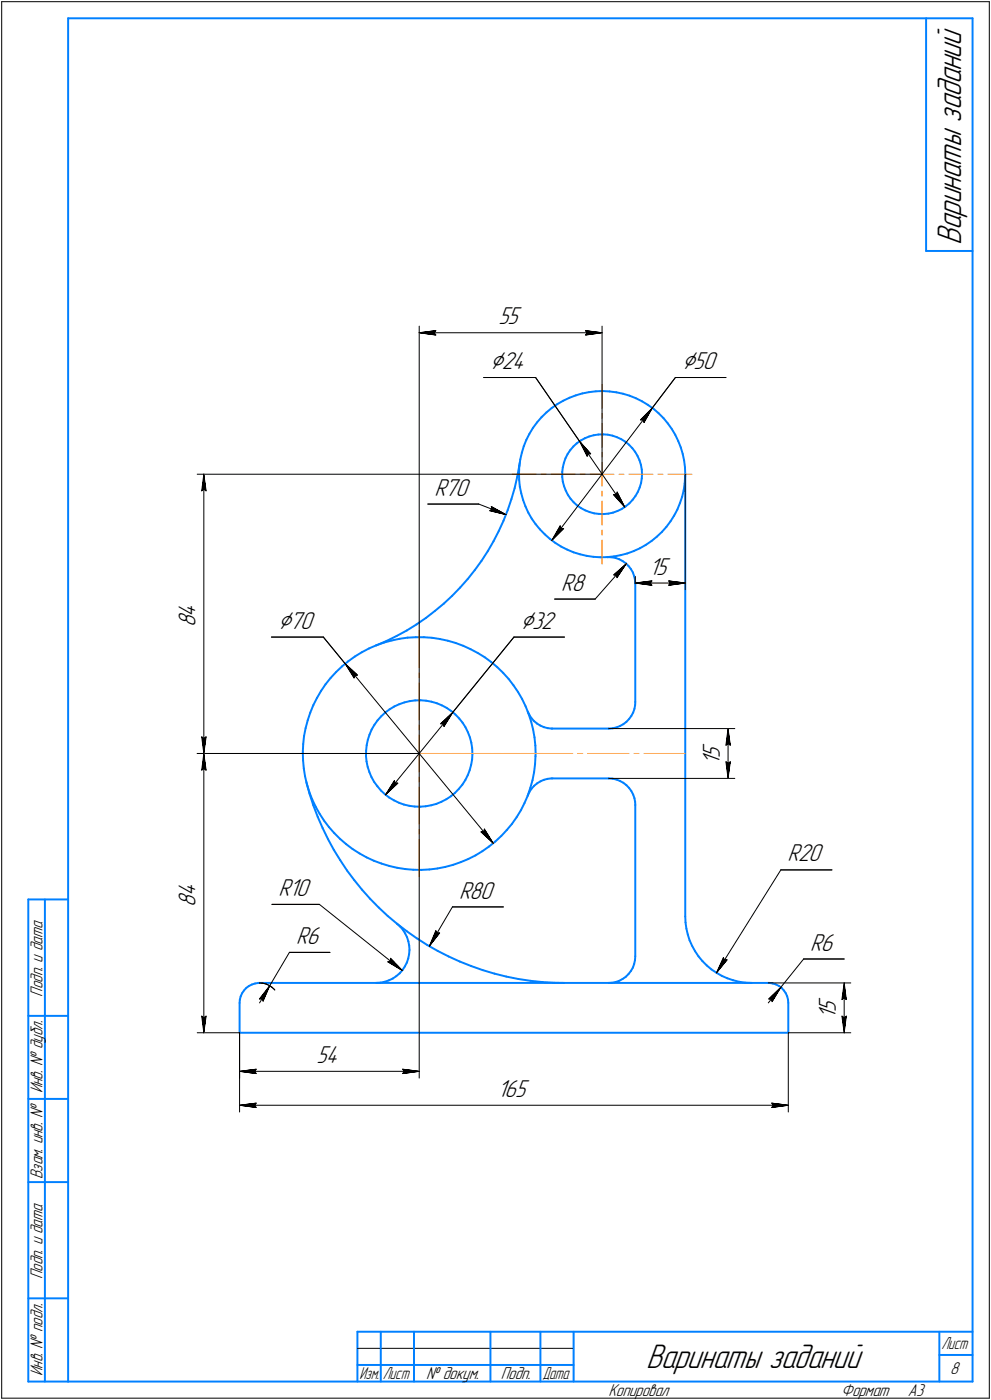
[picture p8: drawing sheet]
<svg xmlns="http://www.w3.org/2000/svg" width="298mm" height="421mm" viewBox="0 0 298 421" stroke-linecap="round" stroke-linejoin="round" font-family="sans-serif">
<defs><g id="words">
<g font-size="10.9">
<text x="289" y="73.7" transform="rotate(-90 289 73.7)">Варинаты заданий</text>
<text x="194.3" y="411.5">Варинаты заданий</text>
</g>
<g font-size="8.5">
<text x="147.5" y="111">Ç24</text>
<text x="205.1" y="111">Ç50</text>
<text x="83.6" y="189.1">Ç70</text>
<text x="156.6" y="189.1">Ç32</text>
</g>
<g font-size="7.8">
<text x="149.9" y="97.5">55</text>
<text x="130.6" y="149">R70</text>
<text x="195.2" y="172.8">15</text>
<text x="168.8" y="177.7">R8</text>
<text x="58.8" y="185.5" transform="rotate(-90 58.8 185.5)">4</text>
<text x="58.8" y="188.7" transform="rotate(-90 58.8 188.7)">8</text>
<text x="216.4" y="227.9" transform="rotate(-90 216.4 227.9)">5</text>
<text x="216.4" y="230" transform="rotate(-90 216.4 230)">1</text>
<text x="236.8" y="259.1">R20</text>
<text x="58.8" y="269.5" transform="rotate(-90 58.8 269.5)">4</text>
<text x="83.8" y="269.5">R10</text>
<text x="58.8" y="272.7" transform="rotate(-90 58.8 272.7)">8</text>
<text x="138" y="270.2">R80</text>
<text x="89.1" y="283.9">R6</text>
<text x="243.7" y="285.9">R6</text>
<text x="251.3" y="304.4" transform="rotate(-90 251.3 304.4)">5</text>
<text x="251.3" y="306.5" transform="rotate(-90 251.3 306.5)">1</text>
<text x="95.2" y="319.7">54</text>
<text x="149.6" y="329.9">165</text>
</g>
<g font-size="5.5">
<text x="12.8" y="299.7" transform="rotate(-90 12.8 299.7)">Подп. и дата</text>
<text x="12.8" y="328.8" transform="rotate(-90 12.8 328.8)">Инв. № дубл.</text>
<text x="12.8" y="354.6" transform="rotate(-90 12.8 354.6)">Взам. инв. №</text>
<text x="12.8" y="384.7" transform="rotate(-90 12.8 384.7)">Подп. и дата</text>
<text x="12.8" y="413.8" transform="rotate(-90 12.8 413.8)">Инв. № подл.</text>
<text x="285.8" y="413.3">8</text>
<text x="128.2" y="414.8">№ докум.</text>
<text x="150.6" y="414.8">Подп.</text>
<text x="183" y="419.8">Копировал</text>
<text x="253" y="419.8">Формат</text>
<text x="273" y="419.8">A3</text>
</g>
<g font-size="5.4">
<text x="283.1" y="405.8">Лист</text>
<text x="108.1" y="414.8">Изм.</text>
<text x="115.1" y="414.8">Лист</text>
<text x="163.1" y="414.8">Дата</text>
</g>
</g></defs>
<g fill="none" stroke="#0080ff" stroke-width=".59">
<path d="M20.5 5.5v410zM20.5 5.5h272zM278.5 5.5v70zM292.5 5.5v410zM278.5 75.5h14zM171.2 119.6l1.9-.7zM173.1 118.9l2-.6zM175.1 118.3l2-.4zM177.1 117.9l2.1-.2zM179.2 117.7l2-.1zM181.2 117.6l2.1 .1zM183.3 117.7l2 .3z"/>
<path d="M185.3 118l2 .4zM187.3 118.4l2 .6zM189.3 119l1.9 .8zM191.2 119.8l1.9 .9zM156.3 139.1l-.1 1zM156.5 138.2l-.3 2zM156.9 136.2l-.4 2zM157.5 134.2l-.6 2zM158.3 132.3l-.8 1.9zM159.2 130.5l-.9 1.8zM160.3 128.7l-1.1 1.8zM161.5 127l-1.2 1.7z"/>
<path d="M162.9 125.5l1.4-1.5zM162.9 125.5l-1.4 1.5zM164.3 124l1.6-1.3zM165.9 122.7l1.7-1.2zM167.6 121.5l1.8-1zM169.4 120.5l1.8-.9zM169.6 139.2l-.4 1.4zM170.1 137.8l-.5 1.4zM170.7 136.6l-.6 1.2zM171.5 135.4l-.8 1.2zM172.4 134.3l1-1zM172.4 134.3l-.9 1.1z"/>
<path d="M173.4 133.3l1.2-.8zM174.6 132.5l1.3-.7zM175.9 131.8l1.3-.5zM177.2 131.3l1.4-.4zM178.6 130.9l1.4-.2zM180 130.7l1.4-.1zM181.4 130.6l1.4 .1zM182.8 130.7l1.4 .3zM184.2 131l1.3 .5zM185.5 131.5l1.3 .6zM186.8 132.1l1.2 .7zM188 132.8l1.1 .9z"/>
<path d="M189.1 133.7l1.1 1.1zM190.2 134.8l.8 1.1zM191 135.9l.7 1.2zM191.7 137.1l.6 1.3zM192.3 138.4l.4 1.4zM192.7 139.8l.3 1.4zM193.1 120.7l1.7 1.1zM194.8 121.8l1.7 1.1zM196.5 122.9l1.6 1.4zM198.1 124.3l1.4 1.4zM199.5 125.7l1.3 1.6zM200.8 127.3l1.2 1.7z"/>
<path d="M202 129l1.1 1.8zM203.1 130.8l.9 1.8zM204 132.6l.7 1.9zM204.7 134.5l.6 2zM205.3 136.5l.4 2zM205.7 138.5l.3 2zM150 159.7l-1.6 3.1zM151.4 156.6l-1.4 3.1zM152.7 153.4l-1.3 3.2zM153.8 150.1l-1.1 3.3zM154.8 146.8l-1 3.3zM155.5 143.5l-.7 3.3z"/>
<path d="M156.1 142.3v2zM156.1 144.3l.2 2.1zM156.2 140.2l-.1 2.1zM156.2 140.1l-.7 3.4zM156.3 146.4l.5 2zM156.8 148.4l.5 2zM157.3 150.4l.7 1.9zM158 152.3l.9 1.9zM158.9 154.2l1 1.8zM159.9 156l1.2 1.6zM161.1 157.6l1.3 1.6zM162.4 159.2l1.4 1.5z"/>
<path d="M169.1 142v1.4zM169.1 143.4l.1 1.4zM169.2 140.6l-.1 1.4zM169.2 144.8l.4 1.4zM169.6 146.2l.5 1.3zM170.1 147.5l.7 1.3zM170.8 148.8l.8 1.2zM171.6 150l.9 1zM172.5 151l1.1 1zM173.6 152l1.2 .8zM174.8 152.8l1.2 .7zM176 153.5l1.3 .5z"/>
<path d="M177.3 154l1.4 .4zM178.7 154.4l1.4 .2zM180.1 154.6h1.4zM181.5 154.6l1.5-.1zM183 154.5l1.4-.3zM184.4 154.2l1.3-.5zM185.7 153.7l1.3-.6zM187 153.1l1.2-.8zM188.2 152.3l1.1-.9zM190.2 150.3l-.9 1.1zM191.1 149.2l-.9 1.1zM191.8 148l-.7 1.2z"/>
<path d="M192.4 146.6l-.6 1.4zM192.8 145.3l-.4 1.3zM193 141.2l.1 1.4zM193 143.9l-.2 1.4zM193.1 142.6l-.1 1.3zM200.4 158.5l-1.3 1.5zM201.6 156.8l-1.2 1.7zM202.7 155.1l-1.1 1.7zM203.7 153.2l-1 1.9zM204.5 151.3l-.8 1.9zM205.1 149.4l-.6 1.9zM205.6 147.4l-.5 2z"/>
<path d="M205.9 145.4l-.3 2zM206 140.5l.1 2.1zM206 143.3l-.1 2.1zM206.1 142.6l-.1 .7zM206.1 142.6v133zM138.4 176.7l-2.4 2.5zM140.7 174.1l-2.3 2.6zM142.8 171.4l-2.1 2.7zM144.8 168.7l-2 2.7zM146.7 165.8l-1.9 2.9zM148.4 162.8l-1.7 3zM163.8 160.7l1.6 1.4z"/>
<path d="M165.4 162.1l1.6 1.2zM167 163.3l1.7 1.1zM168.7 164.4l1.9 .9zM170.6 165.3l1.9 .8zM172.5 166.1l2 .6zM174.5 166.7l1.9 .5zM176.4 167.2l2.1 .3zM178.5 167.5l2.1 .1zM180.6 167.6h2zM182.6 167.6l2.1-.3zM182.6 167.6h.2zM182.8 167.6h1.2z"/>
<path d="M184 167.6l1.1 .2zM184.7 167.3l1.9-.3zM185.1 167.8l1.1 .4zM186.2 168.2l1 .5zM186.6 167l2-.5zM187.2 168.7l1 .7zM188.2 169.4l.8 .8zM188.6 166.5l2-.8zM189 170.2l.7 1zM189.7 171.2l.6 1zM190.3 172.2l.4 1.1zM190.6 165.7l1.8-.8z"/>
<path d="M190.7 173.3l.3 1.1zM191 174.4l.1 1.2zM191.1 175.6v35.5zM192.4 164.9l1.8-1zM194.2 163.9l1.8-1.2zM196 162.7l1.5-1.3zM197.5 161.4l1.6-1.4zM104.7 198.9l2-1.5zM106.7 197.4l2.1-1.2zM108.8 196.2l2.2-1.2zM111 195l2.2-.9zM113.1 194.1l3.1-1.3z"/>
<path d="M113.2 194.1l2.3-.8zM115.5 193.3l2.3-.7zM116.2 192.8l3.1-1.5zM117.8 192.6l2.4-.5zM119.3 191.3l3-1.7zM120.2 192.1l2.4-.3zM122.3 189.6l3-1.8zM122.6 191.8l2.5-.2zM125.1 191.6h2.4zM125.3 187.8l2.8-2zM127.5 191.6l2.4 .2zM128.1 185.8l2.7-2.1z"/>
<path d="M129.9 191.8l2.4 .4zM130.8 183.7l2.7-2.2zM132.3 192.2l2.4 .5zM133.5 181.5l2.5-2.3zM134.7 192.7l2.3 .7zM137 193.4l2.3 .8zM139.3 194.2l2.2 1zM141.5 195.2l2.2 1.2zM143.7 196.4l2.1 1.3zM145.8 197.7l1.9 1.4zM147.7 199.1l1.9 1.6zM91.9 219l-.5 2.4z"/>
<path d="M92.5 216.6l-.6 2.4zM93.3 214.3l-.8 2.3zM94.2 212l-.9 2.3zM95.3 209.9l-1.1 2.1zM96.6 207.8l-1.3 2.1zM97.9 205.8l-1.3 2zM99.4 203.9l-1.5 1.9zM101.1 202.1l1.8-1.7zM101.1 202.1l-1.7 1.8zM102.9 200.4l1.8-1.5zM111.8 219.4l-.7 1.5zM112.6 218l-.8 1.4z"/>
<path d="M113.5 216.7l-.9 1.3zM114.6 215.4l1.3-1.1zM114.6 215.4l-1.1 1.3zM115.9 214.3l1.3-1zM117.2 213.3l1.4-.8zM118.6 212.5l1.5-.7zM120.1 211.8l1.5-.6zM121.6 211.2l1.6-.3zM123.2 210.9l1.6-.2zM124.8 210.7l1.7-.1zM126.5 210.6l1.6 .1zM128.1 210.7l1.7 .3z"/>
<path d="M129.8 211l1.6 .5zM131.4 211.5l1.5 .6zM132.9 212.1l1.4 .8zM134.3 212.9l1.4 .9zM135.7 213.8l1.2 1.1zM136.9 214.9l1.2 1.2zM138.1 216.1l1 1.2zM139.1 217.3l.9 1.4zM140 218.7l.7 1.5zM149.6 200.7l1.7 1.7zM151.3 202.4l1.7 1.8zM153 204.2l1.4 1.9z"/>
<path d="M154.4 206.1l1.4 2zM155.8 208.1l1.2 2.1zM157 210.2l1.1 2.2zM158.1 212.4l.9 2.3zM158.7 214l.5 1.1zM159 214.7l.7 2.3zM159.2 215.1l.7 .9zM159.7 217l.6 2.4zM159.9 216l.7 .9zM160.3 219.4l.4 2.3zM160.6 216.9l.9 .7zM161.5 217.6l1 .6z"/>
<path d="M162.5 218.2l1.1 .5zM163.6 218.7l1.1 .3zM164.7 219l1.2 .1zM165.9 219.1h.3zM166.2 219.1h16.8zM183 219.1l1.2-.1zM184.2 219l1.2-.2zM185.4 218.8l1-.4zM186.4 218.4l1.1-.6zM187.5 217.8l.9-.7zM189.2 216.2l-.8 .9zM189.9 215.3l-.7 .9z"/>
<path d="M190.4 214.3l-.5 1zM190.8 213.2l-.4 1.1zM191 212l-.2 1.2zM191.1 211.1l-.1 .9zM91.1 226.2v2.4zM91.1 228.6l.3 2.5zM91.2 223.8l-.1 2.4zM91.4 231.1l.3 2.4zM91.4 221.4l-.2 2.4zM91.7 233.5l.6 2.3zM92.1 235.2l1 3.5zM92.3 235.8l.7 2.4z"/>
<path d="M93 238.2l.9 2.3zM93.1 238.7l1.1 3.5zM110.1 227.4l.1 1.6zM110.1 225.7v1.7zM110.2 229l.4 1.6zM110.3 224.1l-.2 1.6zM110.6 230.6l.5 1.6zM110.6 222.5l-.3 1.6zM111.1 232.2l.6 1.5zM111.1 220.9l-.5 1.6zM111.7 233.7l.8 1.5zM112.5 235.2l1 1.3z"/>
<path d="M113.5 236.5l1.1 1.2zM114.6 237.7l1.1 1.1zM115.7 238.8l1.4 1.1zM117.1 239.9l1.4 .8zM135.6 239.5l1.3-1.1zM138 237.2l-1.1 1.2zM139.1 236l-1.1 1.2zM140 234.6l-.9 1.4zM140.7 233.1l-.7 1.5zM140.7 220.2l.6 1.5zM141.3 231.6l-.6 1.5zM141.3 221.7l.4 1.7z"/>
<path d="M141.7 230l-.4 1.6zM141.7 223.4l.3 1.6zM142 225l.1 1.6zM142 228.4l-.3 1.6zM142.1 226.7l-.1 1.7zM142.1 226.7h.1M158.7 239.3l-1 2.2zM159.2 238.2l-.5 1zM159.5 237l-.8 2.3zM159.9 237.2l-.7 1zM160.1 234.7l-.6 2.3zM160.6 232.2l-.5 2.5z"/>
<path d="M160.6 236.3l-.7 .9zM160.6 236.3l.9-.7zM160.7 221.7l.3 2.5zM160.9 229.8l-.3 2.4zM161 224.2l.1 2.4zM161 227.4l-.1 2.4zM161.1 226.6l-.1 .8zM161.5 235.6l1-.6zM162.5 235l1.1-.5zM163.6 234.5l1.1-.3zM164.7 234.2l1.2-.1zM165.9 234.1h.3z"/>
<path d="M166.2 234.1h16.8zM183 234.1l1.2 .1zM184.2 234.2l1.2 .2zM185.4 234.4l1 .5zM186.4 234.9l1.1 .5zM187.5 235.4l.9 .7zM188.4 236.1l.8 .9zM189.2 237l.7 .9zM189.9 237.9l.5 1.1zM190.4 239l.4 1.1zM93.9 240.5l1.1 2.2zM94.2 242.2l1.3 3.5z"/>
<path d="M95 242.7l1.1 2.1zM95.5 245.7l1.5 3.3zM96.1 244.8l1.4 2zM97 249l1.6 3.3zM97.5 246.8l1.4 2zM98.6 252.3l1.8 3.3zM98.9 248.8l1.6 1.8zM100.4 255.6l1.9 3.1zM100.5 250.6l1.8 1.7zM102.3 252.3l1.8 1.6zM102.3 258.7l2.1 3.1zM104.1 253.9l1.9 1.5z"/>
<path d="M106 255.4l2.1 1.3zM108.1 256.7l2.1 1.2zM110.2 257.9l2.2 1zM112.4 258.9l2.3 .8zM114.7 259.7l2.4 .7zM118.5 240.7l1.5 .7zM120 241.4l1.5 .6zM121.5 242l1.6 .4zM123.1 242.4l1.7 .2zM124.8 242.6h1.6zM126.4 242.6l1.6-.1zM128 242.5l1.7-.3z"/>
<path d="M129.7 242.2l1.5-.4zM131.2 241.8l1.6-.7zM132.8 241.1l1.4-.7zM134.2 240.4l1.4-.9zM138.6 259.3l2.2-.9zM140.8 258.4l2.2-1.1zM143 257.3l2.1-1.3zM145.1 256l2-1.4zM147.1 254.6l1.9-1.5zM149 253.1l1.7-1.7zM152.4 249.6l-1.7 1.8zM154 247.8l-1.6 1.8z"/>
<path d="M155.4 245.8l-1.4 2zM156.6 243.7l-1.2 2.1zM157.7 241.5l-1.1 2.2zM190.8 240.1l.2 1.1zM191 241.2l.1 .9zM191.1 242.1v45.5zM8.5 270.5v145zM8.5 270.5h12zM13.5 270.5v145zM104.4 261.8l2.2 2.9zM106.6 264.7l2.3 2.9zM108.9 267.6l2.4 2.7z"/>
<path d="M111.3 270.3l2.6 2.7zM113.9 273l2.7 2.5zM116.6 275.5l2.8 2.3zM117.1 260.4l2.3 .6zM119.4 261l2.4 .4zM119.4 277.8l2.9 2.3zM119.4 277.8l.9 .8zM120.3 278.6l.9 1zM121.2 279.6l.6 1.1zM121.8 261.4l2.4 .2zM124.2 261.6h2.5zM126.7 261.6l2.4-.1z"/>
<path d="M129.1 261.5l2.4-.3zM131.5 261.2l2.4-.5zM133.9 260.7l2.4-.6zM136.3 260.1l2.3-.8zM206.1 275.6l.1 1.9zM206.2 277.5l.2 1.8zM206.4 279.3l.4 1.8zM72.4 299.6l-.3 1zM72.8 298.7l-.4 .9zM73.4 297.9l-.6 .8zM74 297.1l-.6 .8zM74 297.1l.8-.6z"/>
<path d="M74.8 296.5l1-.4zM75.8 296.1l.9-.3zM76.7 295.8l1-.2zM77.7 295.6h.4zM78.1 295.6h153zM113.1 295.6l1.3-.1zM114.4 295.5l1.3-.2zM115.7 295.3l1.2-.4zM116.9 294.9l1.2-.6zM118.1 294.3l1.1-.7zM119.2 293.6l1-.9zM121 291.8l-.8 .9z"/>
<path d="M121.8 290.7l-.8 1.1zM121.8 280.7l.6 1.2zM122.3 280.1l3 2.1zM122.3 289.5l-.5 1.2zM122.4 281.9l.4 1.2zM122.8 288.3l-.5 1.2zM122.8 283.1l.3 1.3zM123 287l-.2 1.3zM123.1 284.4v1.3zM123.1 285.7l-.1 1.3zM125.3 282.2l3.1 2zM128.4 284.2l3.3 1.8z"/>
<path d="M131.7 286l3.2 1.7zM134.9 287.7l3.4 1.5zM138.3 289.2l3.4 1.3zM141.7 290.5l3.5 1.3zM145.2 291.8l3.5 1zM148.7 292.8l3.6 .9zM152.3 293.7l3.6 .7zM155.9 294.4l3.6 .6zM159.5 295l3.7 .4zM163.2 295.4l3.6 .2zM166.8 295.6h2.9zM183 295.6h1z"/>
<path d="M184 295.6l1.1-.2zM185.1 295.4l1.1-.4zM186.2 295l1-.6zM187.2 294.4l1-.6zM189 292.9l-.8 .9zM189.7 292l-.7 .9zM190.3 291l-.6 1zM190.7 289.9l-.4 1.1zM191 288.8l-.3 1.1zM191.1 287.6l-.1 1.2zM206.8 281.1l.6 1.7zM207.4 282.8l.8 1.7z"/>
<path d="M208.2 284.5l.8 1.6zM209 286.1l1.1 1.5zM210.1 287.6l1.1 1.5zM211.2 289.1l1.4 1.3zM212.6 290.4l1.4 1.1zM214 291.5l1.5 1.1zM215.5 292.6l1.6 .9zM217.1 293.5l1.6 .7zM218.7 294.2l1.8 .6zM220.5 294.8l1.8 .5zM222.3 295.3l1.8 .2zM224.1 295.5l1.8 .1z"/>
<path d="M225.9 295.6h.1M231.1 295.6h.3zM231.4 295.6l1 .2zM232.4 295.8l1 .3zM233.4 296.1l.9 .4zM234.3 296.5l.8 .6zM235.1 297.1l.7 .8zM235.8 297.9l.5 .8zM236.3 298.7l.4 .9zM236.7 299.6l.3 1zM8.5 305.5h12zM72.1 310.6h165z"/>
<path d="M72.1 301.6v9zM72.1 300.6v1zM237 300.6l.1 1zM237.1 301.6v9zM8.5 330.5h12zM8.5 355.5h12zM8.5 390.5h12zM8.5 415.5h12zM20.5 415.5h272zM107.5 400.5h185zM107.5 400.5v15zM107.5 410.5h7z"/>
<path d="M114.5 400.5v15zM114.5 410.5h10zM124.5 400.5v15zM124.5 410.5h23zM147.5 400.5v15zM147.5 410.5h15zM162.5 400.5v15zM162.5 410.5h10zM172.5 400.5v15zM282.5 400.5v15zM282.5 407.5h10z"/>
</g>
<g fill="none" stroke="#ff8000" stroke-width=".3">
<path d="M181.1 115.6v7.2zM181.1 124.3v1.5zM181.1 127.3v7.2zM181.1 136v1.5zM181.1 139v3.6zM154.1 142.6h7.1zM162.8 142.6h1.5zM165.8 142.6h7.2zM174.5 142.6h1.5zM177.5 142.6h3.6zM181.1 159.4v1.5zM181.1 150.7v7.2z"/>
<path d="M181.1 147.7v1.5zM181.1 142.6v3.6zM181.1 142.6h3.6zM186.2 142.6h1.5zM189.1 142.6h7.3zM197.9 142.6h1.4zM200.9 142.6h7.2zM181.1 162.4v7.2zM126.1 189.6v11.2zM126.1 202.3v1.5zM126.1 205.3v11.2zM126.1 218v1.5z"/>
<path d="M89.1 226.6h11.1zM101.8 226.6h1.5zM104.8 226.6h11.2zM117.5 226.6h1.5zM120.5 226.6h5.6zM126.1 226.6h12.4zM126.1 236.7v11.2zM126.1 233.7v1.5zM126.1 226.6v5.6zM126.1 221v5.6zM126.1 226.6h5.6zM133.2 226.6h1.5z"/>
<path d="M136.1 226.6h11.3zM140 226.6h1.5zM143 226.6h12.4zM148.8 226.6h1.6zM151.8 226.6h11.3zM156.8 226.6h1.6zM159.9 226.6h12.4zM173.8 226.6h1.5zM176.8 226.6h12.3zM190.7 226.6h1.5zM193.7 226.6h12.4zM126.1 252.4v11.2z"/>
<path d="M126.1 249.4v1.5z"/>
</g>
<g fill="none" stroke="#000" stroke-width=".3">
<path d="M.5 .5v420zM.5 .5h297zM297.5 .5v420zM126.1 98.1v128.5zM131.1 99.4l-.5 .7zM176.1 99.4l.5 .7zM176.1 99.4l5 .7zM181.1 98.1v44.5zM126.1 100.1l5-.7zM126.1 100.1l5 .7zM126.1 100.1h55zM130.6 100.1l.5 .7z"/>
<path d="M145.5 113.5h15.6zM161.1 113.5l13.2 19.2zM176.1 100.8l5-.7zM176.6 100.1l-.5 .7zM203.1 113.5l-6.9 9.2zM203.1 113.5h15.2zM174.3 132.7l3.3 3.8zM174.3 132.7l2.3 4.5zM174.3 132.7l13.6 19.8zM176.8 136.4l.8 .1zM176.8 136.4l-.2 .8zM192.6 126.3h.9z"/>
<path d="M193.5 126.3l.2 .8zM196.2 122.7l-2.5 4.4zM196.2 122.7l-3.6 3.6zM196.2 122.7l-30.3 39.8zM59.3 142.6h121.8zM60.7 147.6l.6-.5zM61.3 142.6l.7 5zM61.3 147.1l.7 .5zM61.3 142.6l-.6 5zM61.3 142.6v84zM128.7 151.6h15.3zM144 151.6l8.1 3.2z"/>
<path d="M147.3 153.6l4.8 1.2zM147.3 153.6l.7-.4zM147.7 152.4l.3 .8zM147.7 152.4l4.4 2.4zM168.4 158.2l-2.5 4.3zM168.4 158.2l.3 .8zM168.7 159h.8zM169.5 159l-3.6 3.5zM184.5 148.8l3.4 3.7zM184.5 148.8h.8zM185.6 148l-.3 .8zM185.6 148l2.3 4.5z"/>
<path d="M206.1 142.6v34.8zM184.6 172.9h.8zM184.6 172.9l3.7-3.4zM185.4 172.9l.1 .8zM188.3 169.5l-2.8 4.2zM188.3 169.5l-9.3 10.7zM191.1 173.4v2.2zM191.1 175.3l4.9-.6zM191.1 175.3l4.9 .7zM191.1 175.3h15zM195.6 175.3l.4 .7zM196 174.7l-.4 .6z"/>
<path d="M201.1 176l5-.7zM201.1 174.7l.4 .6zM201.1 174.7l5 .6zM201.5 175.3l-.4 .7zM81.6 191.6h15.6zM97.2 191.6l6.6 8zM103.8 199.6l3.7 3.4zM103.8 199.6l2.7 4.3zM103.8 199.6l44.5 54zM154.6 191.6l-18.4 22.6zM154.6 191.6h15.2zM166.8 180.2h12.2z"/>
<path d="M106.7 203.1l.8-.1zM106.7 203.1l-.2 .8zM132.5 217.7h.8zM132.5 217.7l3.7-3.5zM133.3 217.7l.2 .8zM136.2 214.2l-2.7 4.3zM136.2 214.2l-20.2 24.8zM183 219.1h38zM218.9 219.1l.7 5zM218.9 219.1l-.6 5zM218.9 219.1v15zM59.3 226.6h66.8z"/>
<path d="M60.7 231.6l.6-.5zM60.7 221.6l.6 5zM60.7 221.6l.6 .5zM61.3 226.6l.7 5zM61.3 231.1l.7 .5zM61.3 226.6l-.6 5zM61.3 226.6v84zM61.3 222.1l.7-.5zM62 221.6l-.7 5zM116 239l3.6-3.5zM118.6 234.7l-2.6 4.3zM118.6 234.7l.2 .8z"/>
<path d="M118.8 235.5h.8zM126.1 226.6v97.6zM183 234.1h38zM218.3 224.1l.6-.5zM218.3 229.1l.6 5zM218.3 229.1l.6 .5zM218.9 223.6l.7 .5zM218.9 229.6l.7-.5zM219.6 229.1l-.7 5zM144.7 250.2l3.6 3.4zM144.7 250.2l.8-.1zM145.7 249.3l-.2 .8z"/>
<path d="M145.7 249.3l2.6 4.3zM81.8 272h14.3zM96.1 272l24.8 19.8zM131.1 279.9l-2 4.7zM131.1 279.9l.3 .8zM136.1 272.8h15.3zM136.1 272.8l-7 11.8zM234.8 261.6h15.4zM234.8 261.6l-19.3 31zM78.1 295.6l1 .1zM79.1 295.7l1 .3zM80.1 296l.9 .4z"/>
<path d="M81 296.4l.8 .5zM81.1 296.5l-2 4.6zM81.1 296.5l-3.1 3.9zM81.1 296.5l-3 5.1zM81.8 296.9l.7 .7zM82.5 297.6l.1 .1zM87 286.4l-5.9 10.1zM87 286.4h12.2zM116.6 289.3l4.3 2.5zM116.6 289.3l.8-.2zM117.4 288.2v.9zM117.4 288.2l3.5 3.6z"/>
<path d="M131.4 280.7l.8-.1zM132.2 280.6l-3.1 4zM217.6 288l-2.1 4.6zM217.6 288l.2 .8zM217.8 288.8l.9-.1zM218.7 288.7l-3.2 3.9zM231.1 295.6h24.8zM234.8 296.9l-2.6 4.3zM234.8 296.9l-3.7 4.7zM241.7 288.4l-6.9 8.5zM241.7 288.4h12.2zM253.9 295.6l.6 5z"/>
<path d="M253.9 295.6l-.7 5zM253.9 295.6v15zM59.3 310.6h12.8zM60.7 305.6l.6 5zM60.7 305.6l.6 .5zM61.3 306.1l.7-.5zM62 305.6l-.7 5zM72.1 310.6v23.8zM72.1 310.6v13.6zM78 300.4l.8-.1zM78.8 300.3l.3 .8zM231.2 300.4h.8z"/>
<path d="M231.2 300.4l3.6-3.5zM232 300.4l.2 .8zM237.1 310.6v23.8zM237.1 310.6h18.8zM253.2 305.6l.7 5zM253.2 305.6l.7 .5zM253.2 300.6l.7-.5zM253.9 306.1l.6-.5zM253.9 300.1l.6 .5zM254.5 305.6l-.6 5zM72.1 332.4l4.9-.6zM72.1 332.4l4.9 .7z"/>
<path d="M72.1 332.4h165zM72.1 322.2l4.9-.6zM72.1 322.2l4.9 .7zM72.1 322.2h54zM76.6 332.4l.4 .7zM76.6 322.2l.4 .7zM77 331.8l-.4 .6zM77 321.6l-.4 .6zM121.1 322.9l5-.7zM121.1 321.6l.5 .6zM121.1 321.6l5 .6zM121.6 322.2l-.5 .7z"/>
<path d="M232.1 333.1l5-.7zM232.1 331.8l.5 .6zM232.1 331.8l5 .6zM232.6 332.4l-.5 .7zM107.5 405.5h65zM.5 420.5h297z"/>
</g>
<g fill="#fff" stroke="#fff" stroke-width=".3">
<path d="M149.6 324.3h9.9zM149.6 324.3h9.9zM149.6 324.4h9.9zM149.6 324.4h9.9zM149.6 324.4h9.9zM149.6 324.5h9.9zM149.6 324.5h9.9zM149.6 324.6h9.9zM149.6 324.6h9.9zM149.6 324.7h9.9zM149.6 324.7h9.9zM149.6 324.7h9.9zM149.6 324.8h9.9zM149.6 324.8h9.9zM149.6 324.9h9.9zM149.6 324.9h9.9zM149.6 325h9.9zM149.6 325h9.9zM149.6 325h9.9zM149.6 325.1h9.9zM149.6 325.1h9.9zM149.6 325.2h9.9zM149.6 325.2h9.9zM149.6 325.2h9.9zM149.6 325.3h9.9zM149.6 325.3h9.9zM149.6 325.4h9.9zM149.6 325.4h9.9zM149.6 325.5h9.9zM149.6 325.5h9.9zM149.6 325.5h9.9zM149.6 325.6h9.9zM149.6 325.6h9.9zM149.6 325.7h9.9zM149.6 325.7h9.9zM149.6 325.8h9.9zM149.6 325.8h9.9zM149.6 325.8h9.9zM149.6 325.9h9.9zM149.6 325.9h9.9zM149.6 326h9.9zM149.6 326h9.9zM149.6 326.1h9.9zM149.6 326.1h9.9zM149.6 326.1h9.9zM149.6 326.2h9.9zM149.6 326.2h9.9zM149.6 326.3h9.9zM149.6 326.3h9.9zM149.6 326.3h9.9zM149.6 326.4h9.9zM149.6 326.4h9.9zM149.6 326.5h9.9zM149.6 326.5h9.9zM149.6 326.6h9.9zM149.6 326.6h9.9zM149.6 326.6h9.9zM149.6 326.7h9.9zM149.6 326.7h9.9zM149.6 326.8h9.9zM149.6 326.8h9.9zM149.6 326.9h9.9zM149.6 326.9h9.9zM149.6 326.9h9.9zM149.6 327h9.9zM149.6 327h9.9zM149.6 327.1h9.9zM149.6 327.1h9.9zM149.6 327.2h9.9zM149.6 327.2h9.9zM149.6 327.2h9.9zM149.6 327.3h9.9zM149.6 327.3h9.9zM149.6 327.4h9.9zM149.6 327.4h9.9zM149.6 327.4h9.9zM149.6 327.5h9.9zM149.6 327.5h9.9zM149.6 327.6h9.9zM149.6 327.6h9.9zM149.6 327.7h9.9zM149.6 327.7h9.9zM149.6 327.7h9.9zM149.6 327.8h9.9zM149.6 327.8h9.9zM149.6 327.9h9.9zM149.6 327.9h9.9zM149.6 328h9.9zM149.6 328h9.9zM149.6 328h9.9zM149.6 328.1h9.9zM149.6 328.1h9.9zM149.6 328.2h9.9zM149.6 328.2h9.9zM149.6 328.3h9.9zM149.6 328.3h9.9zM149.6 328.3h9.9zM149.6 328.4h9.9zM149.6 328.4h9.9zM149.6 328.5h9.9zM149.6 328.5h9.9zM149.6 328.5h9.9zM149.6 328.6h9.9zM149.6 328.6h9.9zM149.6 328.7h9.9zM149.6 328.7h9.9zM149.6 328.8h9.9zM149.6 328.8h9.9zM149.6 328.8h9.9zM149.6 328.9h9.9zM149.6 328.9h9.9zM149.6 329h9.9zM149.6 329h9.9zM149.6 329.1h9.9zM149.6 329.1h9.9zM149.6 329.1h9.9zM149.6 329.2h9.9zM149.6 329.2h9.9zM149.6 329.3h9.9zM149.6 329.3h9.9zM149.6 329.4h9.9zM149.6 329.4h9.9zM149.6 329.4h9.9zM149.6 329.5h9.9zM149.6 329.5h9.9zM149.6 329.6h9.9zM149.6 329.6h9.9zM149.6 329.6h9.9zM149.6 329.7h9.9zM149.6 329.7h9.9zM149.6 329.8h9.9zM149.6 329.8h9.9zM149.6 329.9h9.9zM149.6 329.9h9.9zM149.6 329.9h9.9zM149.6 330h9.9zM149.6 330h9.9zM149.6 330.1h9.9zM149.6 330.1h9.9zM149.6 330.2h9.9zM149.6 330.2h9.9zM149.6 330.2h9.9zM149.6 330.3h9.9zM149.6 330.3h9.9zM149.6 330.4h9.9zM149.6 330.4h9.9zM149.6 330.5h9.9zM149.6 330.5h9.9zM149.6 330.5h9.9zM149.6 330.6h9.9zM149.6 330.6h9.9zM149.6 330.7h9.9zM149.6 330.7h9.9zM149.6 330.8h9.9zM149.6 330.8h9.9zM149.6 330.8h9.9zM149.6 330.9h9.9zM149.6 330.9h9.9zM149.6 331h9.9zM149.6 331h9.9zM149.6 331h9.9zM149.6 331.1h9.9zM149.6 331.1h9.9zM149.6 331.2h9.9zM149.6 331.2h9.9zM149.6 331.3h9.9zM149.6 331.3h9.9zM149.6 331.3h9.9zM149.6 331.4h9.9z"/>
<path d="M77.3 331.2h.3zM77 331.3h.6zM76.6 331.3h1zM76.3 331.3h1.3zM76 331.4h1.6zM75.7 331.4h1.9zM75.4 331.5h2.2zM75.1 331.5h2.5zM74.8 331.6h2.8zM74.5 331.6h3.1zM74.2 331.6h3.4zM73.8 331.7h3.8zM73.7 331.7h3.9zM73.7 331.8h3.9zM73.5 331.8h4.1zM73.4 331.9h4.2zM73.3 331.9h4.3zM73.2 331.9h4.4zM73.1 332h4.5zM73 332h4.6zM72.9 332.1h4.7zM72.8 332.1h4.8zM72.7 332.1h4.9zM72.6 332.2h5zM72.5 332.2h5.1zM72.4 332.3h5.2zM72.3 332.3h5.3zM72.2 332.4h5.4zM72.1 332.4h5.5zM72.2 332.4h5.4zM72.3 332.5h5.3zM72.3 332.5h5.3zM72.5 332.6h5.1zM72.6 332.6h5zM72.6 332.7h5zM72.8 332.7h4.8zM72.9 332.7h4.7zM72.9 332.8h4.7zM73.1 332.8h4.5zM73.2 332.9h4.4zM73.2 332.9h4.4zM73.4 333h4.2zM73.4 333h4.2zM73.5 333h4.1zM73.7 333.1h3.9zM73.7 333.1h3.9zM73.8 333.2h3.8zM74.2 333.2h3.4zM74.5 333.2h3.1zM74.8 333.3h2.8zM75.2 333.3h2.4zM75.5 333.4h2.1zM75.9 333.4h1.7zM76.2 333.5h1.4zM76.5 333.5h1.1zM76.9 333.5h.7zM77.2 333.6h.4z"/>
<path d="M231.6 331.2h.3zM231.6 331.3h.6zM231.6 331.3h.9zM231.6 331.3h1.2zM231.6 331.4h1.5zM231.6 331.4h1.8zM231.6 331.5h2.2zM231.6 331.5h2.5zM231.6 331.6h2.8zM231.6 331.6h3.1zM231.6 331.6h3.4zM231.6 331.7h3.7zM231.6 331.7h3.8zM231.6 331.8h3.9zM231.6 331.8h4zM231.6 331.9h4.1zM231.6 331.9h4.2zM231.6 331.9h4.3zM231.6 332h4.5zM231.6 332h4.5zM231.6 332.1h4.7zM231.6 332.1h4.7zM231.6 332.1h4.9zM231.6 332.2h5zM231.6 332.2h5.1zM231.6 332.3h5.2zM231.6 332.3h5.3zM231.6 332.4h5.4zM231.6 332.4h5.5zM231.6 332.4h5.4zM231.6 332.5h5.3zM231.6 332.5h5.2zM231.6 332.6h5.1zM231.6 332.6h5zM231.6 332.7h4.9zM231.6 332.7h4.8zM231.6 332.7h4.7zM231.6 332.8h4.6zM231.6 332.8h4.5zM231.6 332.9h4.4zM231.6 332.9h4.3zM231.6 333h4.2zM231.6 333h4.1zM231.6 333h4zM231.6 333.1h3.9zM231.6 333.1h3.8zM231.6 333.2h3.7zM231.6 333.2h3.3zM231.6 333.2h3zM231.6 333.3h2.7zM231.6 333.3h2.3zM231.6 333.4h2zM231.6 333.4h1.7zM231.6 333.5h1.3zM231.6 333.5h1zM231.6 333.5h.6zM231.6 333.6h.3z"/>
<path d="M245.7 299.8h7.2zM245.7 299.8h7.2zM245.7 299.8h7.2zM245.7 299.9h7.2zM245.7 299.9h7.2zM245.7 300h7.2zM245.7 300h7.2zM245.7 300.1h7.2zM245.7 300.1h7.2zM245.7 300.1h7.2zM245.7 300.2h7.2zM245.7 300.2h7.2zM245.7 300.3h7.2zM245.7 300.3h7.2zM245.7 300.4h7.2zM245.7 300.4h7.2zM245.7 300.4h7.2zM245.7 300.5h7.2zM245.7 300.5h7.2zM245.7 300.6h7.2zM245.7 300.6h7.2zM245.7 300.7h7.2zM245.7 300.7h7.2zM245.7 300.7h7.2zM245.7 300.8h7.2zM245.7 300.8h7.2zM245.7 300.9h7.2zM245.7 300.9h7.2zM245.7 300.9h7.2zM245.7 301h7.2zM245.7 301h7.2zM245.7 301.1h7.2zM245.7 301.1h7.2zM245.7 301.2h7.2zM245.7 301.2h7.2zM245.7 301.2h7.2zM245.7 301.3h7.2zM245.7 301.3h7.2zM245.7 301.4h7.2zM245.7 301.4h7.2zM245.7 301.5h7.2zM245.7 301.5h7.2zM245.7 301.5h7.2zM245.7 301.6h7.2zM245.7 301.6h7.2zM245.7 301.7h7.2zM245.7 301.7h7.2zM245.7 301.8h7.2zM245.7 301.8h7.2zM245.7 301.8h7.2zM245.7 301.9h7.2zM245.7 301.9h7.2zM245.7 302h7.2zM245.7 302h7.2zM245.7 302h7.2zM245.7 302.1h7.2zM245.7 302.1h7.2zM245.7 302.2h7.2zM245.7 302.2h7.2zM245.7 302.3h7.2zM245.7 302.3h7.2zM245.7 302.3h7.2zM245.7 302.4h7.2zM245.7 302.4h7.2zM245.7 302.5h7.2zM245.7 302.5h7.2zM245.7 302.6h7.2zM245.7 302.6h7.2zM245.7 302.6h7.2zM245.7 302.7h7.2zM245.7 302.7h7.2zM245.7 302.8h7.2zM245.7 302.8h7.2zM245.7 302.9h7.2zM245.7 302.9h7.2zM245.7 302.9h7.2zM245.7 303h7.2zM245.7 303h7.2zM245.7 303.1h7.2zM245.7 303.1h7.2zM245.7 303.1h7.2zM245.7 303.2h7.2zM245.7 303.2h7.2zM245.7 303.3h7.2zM245.7 303.3h7.2zM245.7 303.4h7.2zM245.7 303.4h7.2zM245.7 303.4h7.2zM245.7 303.5h7.2zM245.7 303.5h7.2zM245.7 303.6h7.2zM245.7 303.6h7.2zM245.7 303.7h7.2zM245.7 303.7h7.2zM245.7 303.7h7.2zM245.7 303.8h7.2zM245.7 303.8h7.2zM245.7 303.9h7.2zM245.7 303.9h7.2zM245.7 304h7.2zM245.7 304h7.2zM245.7 304h7.2zM245.7 304.1h7.2zM245.7 304.1h7.2zM245.7 304.2h7.2zM245.7 304.2h7.2zM245.7 304.2h7.2zM245.7 304.3h7.2zM245.7 304.3h7.2zM245.7 304.4h7.2zM245.7 304.4h7.2zM245.7 304.5h7.2zM245.7 304.5h7.2zM245.7 304.5h7.2zM245.7 304.6h7.2zM245.7 304.6h7.2zM245.7 304.7h7.2zM245.7 304.7h7.2zM245.7 304.8h7.2zM245.7 304.8h7.2zM245.7 304.8h7.2zM245.7 304.9h7.2zM245.7 304.9h7.2zM245.7 305h7.2zM245.7 305h7.2zM245.7 305.1h7.2zM245.7 305.1h7.2zM245.7 305.1h7.2zM245.7 305.2h7.2zM245.7 305.2h7.2zM245.7 305.3h7.2zM245.7 305.3h7.2zM245.7 305.4h7.2zM245.7 305.4h7.2zM245.7 305.4h7.2zM245.7 305.5h7.2zM245.7 305.5h7.2zM245.7 305.6h7.2zM245.7 305.6h7.2zM245.7 305.6h7.2zM245.7 305.7h7.2zM245.7 305.7h7.2zM245.7 305.8h7.2zM245.7 305.8h7.2zM245.7 305.9h7.2zM245.7 305.9h7.2zM245.7 305.9h7.2zM245.7 306h7.2zM245.7 306h7.2zM245.7 306.1h7.2zM245.7 306.1h7.2zM245.7 306.2h7.2zM245.7 306.2h7.2zM245.7 306.2h7.2zM245.7 306.3h7.2zM245.7 306.3h7.2zM245.7 306.4h7.2zM245.7 306.4h7.2zM245.7 306.5h7.2z"/>
<path d="M252.6 305.1h2.5zM252.7 305.1h2.4zM252.7 305.2h2.4zM252.7 305.2h2.4zM252.7 305.3h2.4zM252.7 305.3h2.4zM252.7 305.4h2.4zM252.7 305.4h2.4zM252.7 305.4h2.4zM252.7 305.5h2.4zM252.7 305.5h2.4zM252.7 305.6h2.4zM252.7 305.6h2.4zM252.7 305.6h2.4zM252.7 305.7h2.4zM252.7 305.7h2.3zM252.7 305.8h2.3zM252.8 305.8h2.2zM252.8 305.9h2.2zM252.8 305.9h2.2zM252.8 305.9h2.2zM252.8 306h2.2zM252.8 306h2.2zM252.8 306.1h2.2zM252.8 306.1h2.2zM252.8 306.2h2.2zM252.8 306.2h2.2zM252.8 306.2h2.2zM252.8 306.3h2.2zM252.8 306.3h2.2zM252.8 306.4h2.1zM252.8 306.4h2.1zM252.8 306.5h2.1zM252.9 306.5h2zM252.9 306.5h2zM252.9 306.6h2zM252.9 306.6h2zM252.9 306.7h2zM252.9 306.7h2zM252.9 306.7h2zM252.9 306.8h2zM252.9 306.8h2zM252.9 306.9h2zM252.9 306.9h2zM252.9 307h1.9zM252.9 307h1.9zM252.9 307h1.9zM252.9 307.1h1.9zM252.9 307.1h1.9zM252.9 307.2h1.9zM252.9 307.2h1.9zM252.9 307.3h1.9zM252.9 307.3h1.9zM252.9 307.3h1.9zM252.9 307.4h1.9zM252.9 307.4h1.9zM252.9 307.5h1.9zM253 307.5h1.8zM253 307.6h1.8zM253 307.6h1.8zM253 307.6h1.8zM253 307.7h1.8zM253 307.7h1.8zM253 307.8h1.8zM253 307.8h1.8zM253 307.8h1.8zM253 307.9h1.7zM253 307.9h1.7zM253 308h1.7zM253 308h1.7zM253 308.1h1.7zM253 308.1h1.7zM253 308.1h1.7zM253.1 308.2h1.6zM253.1 308.2h1.6zM253.1 308.3h1.6zM253.1 308.3h1.6zM253.1 308.4h1.6zM253.1 308.4h1.6zM253.1 308.4h1.6zM253.1 308.5h1.6zM253.1 308.5h1.5zM253.1 308.6h1.5zM253.1 308.6h1.5zM253.1 308.7h1.5zM253.1 308.7h1.5zM253.1 308.7h1.5zM253.1 308.8h1.5zM253.1 308.8h1.5zM253.2 308.9h1.4zM253.2 308.9h1.4zM253.2 308.9h1.4zM253.2 309h1.4zM253.2 309h1.3zM253.2 309.1h1.3zM253.2 309.1h1.3zM253.3 309.2h1.2zM253.3 309.2h1.2zM253.3 309.2h1.1zM253.3 309.3h1.1zM253.4 309.3h1zM253.4 309.4h1zM253.4 309.4h1zM253.4 309.5h.9zM253.4 309.5h.9zM253.4 309.5h.9zM253.4 309.6h.9zM253.5 309.6h.8zM253.5 309.7h.8zM253.5 309.7h.8zM253.5 309.8h.8zM253.5 309.8h.7zM253.6 309.8h.6zM253.6 309.9h.6zM253.6 309.9h.6zM253.6 310h.6zM253.6 310h.5zM253.7 310h.4zM253.7 310.1h.4zM253.7 310.1h.4zM253.7 310.2h.4zM253.7 310.2h.3zM253.7 310.3h.3zM253.7 310.3h.3zM253.8 310.3h.2zM253.8 310.4h.2z"/>
<path d="M253.8 295.8h.2zM253.8 295.9h.2zM253.7 295.9h.3zM253.7 296h.3zM253.7 296h.3zM253.7 296h.4zM253.7 296.1h.4zM253.7 296.1h.4zM253.7 296.2h.4zM253.6 296.2h.5zM253.6 296.2h.6zM253.6 296.3h.6zM253.6 296.3h.6zM253.6 296.4h.6zM253.5 296.4h.7zM253.5 296.5h.8zM253.5 296.5h.8zM253.5 296.5h.8zM253.5 296.6h.8zM253.4 296.6h.9zM253.4 296.7h.9zM253.4 296.7h.9zM253.4 296.8h.9zM253.4 296.8h1zM253.4 296.8h1zM253.4 296.9h1zM253.3 296.9h1.1zM253.3 297h1.1zM253.3 297h1.2zM253.3 297.1h1.2zM253.2 297.1h1.3zM253.2 297.1h1.3zM253.2 297.2h1.3zM253.2 297.2h1.4zM253.2 297.3h1.4zM253.2 297.3h1.4zM253.2 297.3h1.4zM253.1 297.4h1.5zM253.1 297.4h1.5zM253.1 297.5h1.5zM253.1 297.5h1.5zM253.1 297.6h1.5zM253.1 297.6h1.5zM253.1 297.6h1.5zM253.1 297.7h1.5zM253.1 297.7h1.6zM253.1 297.8h1.6zM253.1 297.8h1.6zM253.1 297.9h1.6zM253.1 297.9h1.6zM253.1 297.9h1.6zM253.1 298h1.6zM253.1 298h1.6zM253 298.1h1.7zM253 298.1h1.7zM253 298.2h1.7zM253 298.2h1.7zM253 298.2h1.7zM253 298.3h1.7zM253 298.3h1.7zM253 298.4h1.8zM253 298.4h1.8zM253 298.4h1.8zM253 298.5h1.8zM253 298.5h1.8zM253 298.6h1.8zM253 298.6h1.8zM253 298.7h1.8zM253 298.7h1.8zM252.9 298.7h1.9zM252.9 298.8h1.9zM252.9 298.8h1.9zM252.9 298.9h1.9zM252.9 298.9h1.9zM252.9 299h1.9zM252.9 299h1.9zM252.9 299h1.9zM252.9 299.1h1.9zM252.9 299.1h1.9zM252.9 299.2h1.9zM252.9 299.2h1.9zM252.9 299.3h1.9zM252.9 299.3h2zM252.9 299.3h2zM252.9 299.4h2zM252.9 299.4h2zM252.9 299.5h2zM252.9 299.5h2zM252.9 299.6h2zM252.9 299.6h2zM252.9 299.6h2zM252.9 299.7h2zM252.9 299.7h2zM252.8 299.8h2.1zM252.8 299.8h2.1zM252.8 299.8h2.1zM252.8 299.9h2.2zM252.8 299.9h2.2zM252.8 300h2.2zM252.8 300h2.2zM252.8 300.1h2.2zM252.8 300.1h2.2zM252.8 300.1h2.2zM252.8 300.2h2.2zM252.8 300.2h2.2zM252.8 300.3h2.2zM252.8 300.3h2.2zM252.8 300.4h2.2zM252.8 300.4h2.2zM252.7 300.4h2.3zM252.7 300.5h2.3zM252.7 300.5h2.4zM252.7 300.6h2.4zM252.7 300.6h2.4zM252.7 300.7h2.4zM252.7 300.7h2.4zM252.7 300.7h2.4zM252.7 300.8h2.4zM252.7 300.8h2.4zM252.7 300.9h2.4zM252.7 300.9h2.4zM252.7 300.9h2.4zM252.7 301h2.4zM252.7 301h2.4zM252.7 301.1h2.4z"/>
<path d="M234.6 297.1h.2zM234.5 297.1h.3zM234.4 297.1h.4zM234.4 297.2h.4zM234.3 297.2h.4zM234.2 297.3h.5zM234.1 297.3h.6zM234.1 297.3h.6zM234 297.4h.7zM233.9 297.4h.8zM233.8 297.5h.9zM233.8 297.5h.9zM233.7 297.6h1zM233.6 297.6h1.1zM233.6 297.6h1zM233.5 297.7h1.1zM233.4 297.7h1.2zM233.3 297.8h1.3zM233.2 297.8h1.4zM233.1 297.9h1.5zM233.1 297.9h1.5zM233 297.9h1.5zM233 298h1.5zM233 298h1.5zM232.9 298.1h1.6zM232.9 298.1h1.6zM232.8 298.2h1.7zM232.8 298.2h1.7zM232.7 298.2h1.7zM232.7 298.3h1.7zM232.7 298.3h1.7zM232.6 298.4h1.8zM232.6 298.4h1.8zM232.5 298.4h1.9zM232.5 298.5h1.9zM232.5 298.5h1.9zM232.4 298.6h2zM232.4 298.6h2zM232.3 298.7h2zM232.3 298.7h2zM232.2 298.7h2.1zM232.2 298.8h2.1zM232.1 298.8h2.2zM232.1 298.9h2.1zM232 298.9h2.2zM232 299h2.2zM231.9 299h2.2zM231.9 299h2.2zM231.9 299.1h2.2zM231.8 299.1h2.3zM231.8 299.2h2.3zM231.7 299.2h2.3zM231.7 299.3h2.3zM231.6 299.3h2.4zM231.6 299.3h2.4zM231.6 299.4h2.3zM231.5 299.4h2.4zM231.5 299.5h2.4zM231.4 299.5h2.4zM231.4 299.6h2.4zM231.3 299.6h2.5zM231.3 299.6h2.5zM231.2 299.7h2.6zM231.2 299.7h2.5zM231.1 299.8h2.6zM231.1 299.8h2.6zM231.1 299.8h2.5zM231 299.9h2.6zM231 299.9h2.6zM230.9 300h2.7zM230.9 300h2.7zM230.8 300.1h2.7zM230.8 300.1h2.7zM230.8 300.1h2.7zM230.7 300.2h2.8zM230.7 300.2h2.7zM230.6 300.3h2.8zM230.6 300.3h2.8zM230.5 300.4h2.8zM230.5 300.4h2.8zM230.4 300.4h2.9zM230.5 300.5h2.8zM230.5 300.5h2.8zM230.6 300.6h2.6zM230.6 300.6h2.6zM230.7 300.7h2.5zM230.8 300.7h2.3zM230.8 300.7h2.3zM230.8 300.8h2.3zM230.9 300.8h2.1zM231 300.9h2zM231 300.9h2zM231.1 300.9h1.9zM231.1 301h1.9zM231.1 301h1.8zM231.2 301.1h1.7zM231.3 301.1h1.6zM231.3 301.2h1.6zM231.4 301.2h1.4zM231.4 301.2h1.4zM231.5 301.3h1.3zM231.5 301.3h1.2zM231.6 301.4h1.1zM231.6 301.4h1.1zM231.7 301.5h1zM231.7 301.5h1zM231.8 301.5h.8zM231.8 301.6h.8zM231.9 301.6h.7zM231.9 301.7h.6zM232 301.7h.5zM232 301.8h.5zM232.1 301.8h.4zM232.2 301.8h.3zM232.2 301.9h.2zM232.2 301.9h.2z"/>
<path d="M243.7 280.3h8.1zM243.7 280.3h8.1zM243.7 280.4h8.1zM243.7 280.4h8.1zM243.7 280.5h8.1zM243.7 280.5h8.1zM243.7 280.5h8.1zM243.7 280.6h8.1zM243.7 280.6h8.1zM243.7 280.7h8.1zM243.7 280.7h8.1zM243.7 280.8h8.1zM243.7 280.8h8.1zM243.7 280.8h8.1zM243.7 280.9h8.1zM243.7 280.9h8.1zM243.7 281h8.1zM243.7 281h8.1zM243.7 281.1h8.1zM243.7 281.1h8.1zM243.7 281.1h8.1zM243.7 281.2h8.1zM243.7 281.2h8.1zM243.7 281.3h8.1zM243.7 281.3h8.1zM243.7 281.3h8.1zM243.7 281.4h8.1zM243.7 281.4h8.1zM243.7 281.5h8.1zM243.7 281.5h8.1zM243.7 281.6h8.1zM243.7 281.6h8.1zM243.7 281.6h8.1zM243.7 281.7h8.1zM243.7 281.7h8.1zM243.7 281.8h8.1zM243.7 281.8h8.1zM243.7 281.9h8.1zM243.7 281.9h8.1zM243.7 281.9h8.1zM243.7 282h8.1zM243.7 282h8.1zM243.7 282.1h8.1zM243.7 282.1h8.1zM243.7 282.2h8.1zM243.7 282.2h8.1zM243.7 282.2h8.1zM243.7 282.3h8.1zM243.7 282.3h8.1zM243.7 282.4h8.1zM243.7 282.4h8.1zM243.7 282.4h8.1zM243.7 282.5h8.1zM243.7 282.5h8.1zM243.7 282.6h8.1zM243.7 282.6h8.1zM243.7 282.7h8.1zM243.7 282.7h8.1zM243.7 282.7h8.1zM243.7 282.8h8.1zM243.7 282.8h8.1zM243.7 282.9h8.1zM243.7 282.9h8.1zM243.7 283h8.1zM243.7 283h8.1zM243.7 283h8.1zM243.7 283.1h8.1zM243.7 283.1h8.1zM243.7 283.2h8.1zM243.7 283.2h8.1zM243.7 283.3h8.1zM243.7 283.3h8.1zM243.7 283.3h8.1zM243.7 283.4h8.1zM243.7 283.4h8.1zM243.7 283.5h8.1zM243.7 283.5h8.1zM243.7 283.5h8.1zM243.7 283.6h8.1zM243.7 283.6h8.1zM243.7 283.7h8.1zM243.7 283.7h8.1zM243.7 283.8h8.1zM243.7 283.8h8.1zM243.7 283.8h8.1zM243.7 283.9h8.1zM243.7 283.9h8.1zM243.7 284h8.1zM243.7 284h8.1zM243.7 284.1h8.1zM243.7 284.1h8.1zM243.7 284.1h8.1zM243.7 284.2h8.1zM243.7 284.2h8.1zM243.7 284.3h8.1zM243.7 284.3h8.1zM243.7 284.4h8.1zM243.7 284.4h8.1zM243.7 284.4h8.1zM243.7 284.5h8.1zM243.7 284.5h8.1zM243.7 284.6h8.1zM243.7 284.6h8.1zM243.7 284.6h8.1zM243.7 284.7h8.1zM243.7 284.7h8.1zM243.7 284.8h8.1zM243.7 284.8h8.1zM243.7 284.9h8.1zM243.7 284.9h8.1zM243.7 284.9h8.1zM243.7 285h8.1zM243.7 285h8.1zM243.7 285.1h8.1zM243.7 285.1h8.1zM243.7 285.2h8.1zM243.7 285.2h8.1zM243.7 285.2h8.1zM243.7 285.3h8.1zM243.7 285.3h8.1zM243.7 285.4h8.1zM243.7 285.4h8.1zM243.7 285.5h8.1zM243.7 285.5h8.1zM243.7 285.5h8.1zM243.7 285.6h8.1zM243.7 285.6h8.1zM243.7 285.7h8.1zM243.7 285.7h8.1zM243.7 285.7h8.1zM243.7 285.8h8.1zM243.7 285.8h8.1zM243.7 285.9h8.1zM243.7 285.9h8.1zM243.7 286h8.1zM243.7 286h8.1zM243.7 286h8.1zM243.7 286.1h8.1zM243.7 286.1h8.1zM243.7 286.2h8.1zM243.7 286.2h8.1zM243.7 286.3h8.1zM243.7 286.3h8.1zM243.7 286.3h8.1zM243.7 286.4h8.1zM243.7 286.4h8.1zM243.7 286.5h8.1zM243.7 286.5h8.1zM243.7 286.6h8.1zM243.7 286.6h8.1zM243.7 286.6h8.1zM243.7 286.7h8.1zM243.7 286.7h8.1zM243.7 286.8h8.1zM243.7 286.8h8.1zM243.7 286.9h8.1zM243.7 286.9h8.1zM243.7 286.9h8.1zM243.7 287h8.1zM243.7 287h8.1zM243.7 287.1h8.1zM243.7 287.1h8.1zM243.7 287.1h8.1zM243.7 287.2h8.1zM243.7 287.2h8.1zM243.7 287.3h8.1zM243.7 287.3h8.1zM243.7 287.4h8.1z"/>
<path d="M80.9 296.6h.2zM80.9 296.6h.2zM80.9 296.7h.2zM80.8 296.7h.3zM80.7 296.8h.4zM80.7 296.8h.4zM80.6 296.8h.5zM80.6 296.9h.5zM80.5 296.9h.6zM80.4 297h.7zM80.4 297h.7zM80.3 297.1h.8zM80.3 297.1h.7zM80.2 297.1h.8zM80.2 297.2h.8zM80.1 297.2h.9zM80.1 297.3h.9zM80 297.3h1zM79.9 297.3h1.1zM79.9 297.4h1.1zM79.8 297.4h1.2zM79.8 297.5h1.2zM79.7 297.5h1.3zM79.7 297.6h1.3zM79.6 297.6h1.4zM79.6 297.6h1.4zM79.5 297.7h1.5zM79.5 297.7h1.4zM79.5 297.8h1.4zM79.5 297.8h1.4zM79.4 297.9h1.5zM79.4 297.9h1.5zM79.3 297.9h1.6zM79.3 298h1.6zM79.3 298h1.6zM79.2 298.1h1.7zM79.2 298.1h1.7zM79.2 298.2h1.7zM79.1 298.2h1.8zM79.1 298.2h1.8zM79.1 298.3h1.8zM79 298.3h1.9zM79 298.4h1.9zM79 298.4h1.9zM79 298.4h1.9zM78.9 298.5h1.9zM78.9 298.5h1.9zM78.8 298.6h2zM78.8 298.6h2zM78.8 298.7h1.9zM78.7 298.7h2zM78.7 298.7h2zM78.7 298.8h2zM78.7 298.8h2zM78.6 298.9h2zM78.6 298.9h2zM78.5 299h2.1zM78.5 299h2.1zM78.5 299h2.1zM78.4 299.1h2.2zM78.4 299.1h2.2zM78.4 299.2h2.1zM78.4 299.2h2.1zM78.3 299.3h2.2zM78.3 299.3h2.2zM78.2 299.3h2.3zM78.2 299.4h2.2zM78.2 299.4h2.2zM78.1 299.5h2.3zM78.1 299.5h2.3zM78.1 299.6h2.2zM78.1 299.6h2.2zM78 299.6h2.3zM78 299.7h2.3zM77.9 299.7h2.4zM77.9 299.8h2.4zM77.9 299.8h2.4zM77.9 299.8h2.3zM77.8 299.9h2.4zM77.8 299.9h2.4zM77.7 300h2.5zM77.7 300h2.5zM77.7 300.1h2.4zM77.6 300.1h2.5zM77.6 300.1h2.5zM77.6 300.2h2.5zM77.6 300.2h2.5zM77.5 300.3h2.6zM77.5 300.3h2.6zM77.4 300.4h2.6zM77.4 300.4h2.6zM77.4 300.4h2.6zM77.3 300.5h2.7zM77.3 300.5h2.6zM77.3 300.6h2.6zM77.3 300.6h2.6zM77.4 300.7h2.5zM77.5 300.7h2.4zM77.6 300.7h2.2zM77.6 300.8h2.2zM77.7 300.8h2.1zM77.8 300.9h2zM77.9 300.9h1.9zM77.9 300.9h1.9zM78 301h1.8zM78.1 301h1.6zM78.1 301.1h1.6zM78.2 301.1h1.5zM78.3 301.2h1.4zM78.3 301.2h1.4zM78.4 301.2h1.2zM78.5 301.3h1.1zM78.6 301.3h1zM78.7 301.4h.9zM78.7 301.4h.8zM78.8 301.5h.7zM78.9 301.5h.6zM79 301.5h.5zM79 301.6h.5zM79.1 301.6h.4zM79.2 301.7h.3zM79.2 301.7h.2z"/>
<path d="M89.1 278.3h8.1zM89.1 278.3h8.1zM89.1 278.4h8.1zM89.1 278.4h8.1zM89.1 278.5h8.1zM89.1 278.5h8.1zM89.1 278.6h8.1zM89.1 278.6h8.1zM89.1 278.6h8.1zM89.1 278.7h8.1zM89.1 278.7h8.1zM89.1 278.8h8.1zM89.1 278.8h8.1zM89.1 278.8h8.1zM89.1 278.9h8.1zM89.1 278.9h8.1zM89.1 279h8.1zM89.1 279h8.1zM89.1 279.1h8.1zM89.1 279.1h8.1zM89.1 279.1h8.1zM89.1 279.2h8.1zM89.1 279.2h8.1zM89.1 279.3h8.1zM89.1 279.3h8.1zM89.1 279.4h8.1zM89.1 279.4h8.1zM89.1 279.4h8.1zM89.1 279.5h8.1zM89.1 279.5h8.1zM89.1 279.6h8.1zM89.1 279.6h8.1zM89.1 279.7h8.1zM89.1 279.7h8.1zM89.1 279.7h8.1zM89.1 279.8h8.1zM89.1 279.8h8.1zM89.1 279.9h8.1zM89.1 279.9h8.1zM89.1 280h8.1zM89.1 280h8.1zM89.1 280h8.1zM89.1 280.1h8.1zM89.1 280.1h8.1zM89.1 280.2h8.1zM89.1 280.2h8.1zM89.1 280.2h8.1zM89.1 280.3h8.1zM89.1 280.3h8.1zM89.1 280.4h8.1zM89.1 280.4h8.1zM89.1 280.5h8.1zM89.1 280.5h8.1zM89.1 280.5h8.1zM89.1 280.6h8.1zM89.1 280.6h8.1zM89.1 280.7h8.1zM89.1 280.7h8.1zM89.1 280.8h8.1zM89.1 280.8h8.1zM89.1 280.8h8.1zM89.1 280.9h8.1zM89.1 280.9h8.1zM89.1 281h8.1zM89.1 281h8.1zM89.1 281.1h8.1zM89.1 281.1h8.1zM89.1 281.1h8.1zM89.1 281.2h8.1zM89.1 281.2h8.1zM89.1 281.3h8.1zM89.1 281.3h8.1zM89.1 281.3h8.1zM89.1 281.4h8.1zM89.1 281.4h8.1zM89.1 281.5h8.1zM89.1 281.5h8.1zM89.1 281.6h8.1zM89.1 281.6h8.1zM89.1 281.6h8.1zM89.1 281.7h8.1zM89.1 281.7h8.1zM89.1 281.8h8.1zM89.1 281.8h8.1zM89.1 281.9h8.1zM89.1 281.9h8.1zM89.1 281.9h8.1zM89.1 282h8.1zM89.1 282h8.1zM89.1 282.1h8.1zM89.1 282.1h8.1zM89.1 282.2h8.1zM89.1 282.2h8.1zM89.1 282.2h8.1zM89.1 282.3h8.1zM89.1 282.3h8.1zM89.1 282.4h8.1zM89.1 282.4h8.1zM89.1 282.4h8.1zM89.1 282.5h8.1zM89.1 282.5h8.1zM89.1 282.6h8.1zM89.1 282.6h8.1zM89.1 282.7h8.1zM89.1 282.7h8.1zM89.1 282.7h8.1zM89.1 282.8h8.1zM89.1 282.8h8.1zM89.1 282.9h8.1zM89.1 282.9h8.1zM89.1 283h8.1zM89.1 283h8.1zM89.1 283h8.1zM89.1 283.1h8.1zM89.1 283.1h8.1zM89.1 283.2h8.1zM89.1 283.2h8.1zM89.1 283.3h8.1zM89.1 283.3h8.1zM89.1 283.3h8.1zM89.1 283.4h8.1zM89.1 283.4h8.1zM89.1 283.5h8.1zM89.1 283.5h8.1zM89.1 283.5h8.1zM89.1 283.6h8.1zM89.1 283.6h8.1zM89.1 283.7h8.1zM89.1 283.7h8.1zM89.1 283.8h8.1zM89.1 283.8h8.1zM89.1 283.8h8.1zM89.1 283.9h8.1zM89.1 283.9h8.1zM89.1 284h8.1zM89.1 284h8.1zM89.1 284.1h8.1zM89.1 284.1h8.1zM89.1 284.1h8.1zM89.1 284.2h8.1zM89.1 284.2h8.1zM89.1 284.3h8.1zM89.1 284.3h8.1zM89.1 284.4h8.1zM89.1 284.4h8.1zM89.1 284.4h8.1zM89.1 284.5h8.1zM89.1 284.5h8.1zM89.1 284.6h8.1zM89.1 284.6h8.1zM89.1 284.6h8.1zM89.1 284.7h8.1zM89.1 284.7h8.1zM89.1 284.8h8.1zM89.1 284.8h8.1zM89.1 284.9h8.1zM89.1 284.9h8.1zM89.1 284.9h8.1zM89.1 285h8.1zM89.1 285h8.1zM89.1 285.1h8.1zM89.1 285.1h8.1zM89.1 285.2h8.1zM89.1 285.2h8.1zM89.1 285.2h8.1zM89.1 285.3h8.1zM89.1 285.3h8.1zM89.1 285.4h8.1z"/>
<path d="M95.2 314.1h7.8zM95.2 314.1h7.8zM95.2 314.2h7.8zM95.2 314.2h7.8zM95.2 314.2h7.8zM95.2 314.3h7.8zM95.2 314.3h7.8zM95.2 314.4h7.8zM95.2 314.4h7.8zM95.2 314.5h7.8zM95.2 314.5h7.8zM95.2 314.5h7.8zM95.2 314.6h7.8zM95.2 314.6h7.8zM95.2 314.7h7.8zM95.2 314.7h7.8zM95.2 314.7h7.8zM95.2 314.8h7.8zM95.2 314.8h7.8zM95.2 314.9h7.8zM95.2 314.9h7.8zM95.2 315h7.8zM95.2 315h7.8zM95.2 315h7.8zM95.2 315.1h7.8zM95.2 315.1h7.8zM95.2 315.2h7.8zM95.2 315.2h7.8zM95.2 315.3h7.8zM95.2 315.3h7.8zM95.2 315.3h7.8zM95.2 315.4h7.8zM95.2 315.4h7.8zM95.2 315.5h7.8zM95.2 315.5h7.8zM95.2 315.6h7.8zM95.2 315.6h7.8zM95.2 315.6h7.8zM95.2 315.7h7.8zM95.2 315.7h7.8zM95.2 315.8h7.8zM95.2 315.8h7.8zM95.2 315.8h7.8zM95.2 315.9h7.8zM95.2 315.9h7.8zM95.2 316h7.8zM95.2 316h7.8zM95.2 316.1h7.8zM95.2 316.1h7.8zM95.2 316.1h7.8zM95.2 316.2h7.8zM95.2 316.2h7.8zM95.2 316.3h7.8zM95.2 316.3h7.8zM95.2 316.4h7.8zM95.2 316.4h7.8zM95.2 316.4h7.8zM95.2 316.5h7.8zM95.2 316.5h7.8zM95.2 316.6h7.8zM95.2 316.6h7.8zM95.2 316.7h7.8zM95.2 316.7h7.8zM95.2 316.7h7.8zM95.2 316.8h7.8zM95.2 316.8h7.8zM95.2 316.9h7.8zM95.2 316.9h7.8zM95.2 316.9h7.8zM95.2 317h7.8zM95.2 317h7.8zM95.2 317.1h7.8zM95.2 317.1h7.8zM95.2 317.2h7.8zM95.2 317.2h7.8zM95.2 317.2h7.8zM95.2 317.3h7.8zM95.2 317.3h7.8zM95.2 317.4h7.8zM95.2 317.4h7.8zM95.2 317.5h7.8zM95.2 317.5h7.8zM95.2 317.5h7.8zM95.2 317.6h7.8zM95.2 317.6h7.8zM95.2 317.7h7.8zM95.2 317.7h7.8zM95.2 317.8h7.8zM95.2 317.8h7.8zM95.2 317.8h7.8zM95.2 317.9h7.8zM95.2 317.9h7.8zM95.2 318h7.8zM95.2 318h7.8zM95.2 318.1h7.8zM95.2 318.1h7.8zM95.2 318.1h7.8zM95.2 318.2h7.8zM95.2 318.2h7.8zM95.2 318.3h7.8zM95.2 318.3h7.8zM95.2 318.3h7.8zM95.2 318.4h7.8zM95.2 318.4h7.8zM95.2 318.5h7.8zM95.2 318.5h7.8zM95.2 318.6h7.8zM95.2 318.6h7.8zM95.2 318.6h7.8zM95.2 318.7h7.8zM95.2 318.7h7.8zM95.2 318.8h7.8zM95.2 318.8h7.8zM95.2 318.9h7.8zM95.2 318.9h7.8zM95.2 318.9h7.8zM95.2 319h7.8zM95.2 319h7.8zM95.2 319.1h7.8zM95.2 319.1h7.8zM95.2 319.2h7.8zM95.2 319.2h7.8zM95.2 319.2h7.8zM95.2 319.3h7.8zM95.2 319.3h7.8zM95.2 319.4h7.8zM95.2 319.4h7.8zM95.2 319.4h7.8zM95.2 319.5h7.8zM95.2 319.5h7.8zM95.2 319.6h7.8zM95.2 319.6h7.8zM95.2 319.7h7.8zM95.2 319.7h7.8zM95.2 319.7h7.8zM95.2 319.8h7.8zM95.2 319.8h7.8zM95.2 319.9h7.8zM95.2 319.9h7.8zM95.2 320h7.8zM95.2 320h7.8zM95.2 320h7.8zM95.2 320.1h7.8zM95.2 320.1h7.8zM95.2 320.2h7.8zM95.2 320.2h7.8zM95.2 320.3h7.8zM95.2 320.3h7.8zM95.2 320.3h7.8zM95.2 320.4h7.8zM95.2 320.4h7.8zM95.2 320.5h7.8zM95.2 320.5h7.8zM95.2 320.5h7.8zM95.2 320.6h7.8zM95.2 320.6h7.8zM95.2 320.7h7.8zM95.2 320.7h7.8zM95.2 320.8h7.8zM95.2 320.8h7.8zM95.2 320.8h7.8zM95.2 320.9h7.8zM95.2 320.9h7.8zM95.2 321h7.8zM95.2 321h7.8zM95.2 321.1h7.8zM95.2 321.1h7.8zM95.2 321.1h7.8zM95.2 321.2h7.8z"/>
<path d="M77.3 321h.3zM77 321.1h.6zM76.6 321.1h1zM76.3 321.1h1.3zM76 321.2h1.6zM75.7 321.2h1.9zM75.4 321.3h2.2zM75.1 321.3h2.5zM74.8 321.4h2.8zM74.5 321.4h3.1zM74.2 321.4h3.4zM73.8 321.5h3.8zM73.7 321.5h3.9zM73.7 321.6h3.9zM73.5 321.6h4.1zM73.4 321.6h4.2zM73.3 321.7h4.3zM73.2 321.7h4.4zM73.1 321.8h4.5zM73 321.8h4.6zM72.9 321.9h4.7zM72.8 321.9h4.8zM72.7 321.9h4.9zM72.6 322h5zM72.5 322h5.1zM72.4 322.1h5.2zM72.3 322.1h5.3zM72.2 322.2h5.4zM72.1 322.2h5.5zM72.2 322.2h5.4zM72.3 322.3h5.3zM72.3 322.3h5.3zM72.5 322.4h5.1zM72.6 322.4h5zM72.6 322.5h5zM72.8 322.5h4.8zM72.9 322.5h4.7zM72.9 322.6h4.7zM73.1 322.6h4.5zM73.2 322.7h4.4zM73.2 322.7h4.4zM73.4 322.7h4.2zM73.4 322.8h4.2zM73.5 322.8h4.1zM73.7 322.9h3.9zM73.7 322.9h3.9zM73.8 323h3.8zM74.2 323h3.4zM74.5 323h3.1zM74.8 323.1h2.8zM75.2 323.1h2.4zM75.5 323.2h2.1zM75.9 323.2h1.7zM76.2 323.3h1.4zM76.5 323.3h1.1zM76.9 323.3h.7zM77.2 323.4h.4z"/>
<path d="M120.6 321h.3zM120.6 321.1h.6zM120.6 321.1h.9zM120.6 321.1h1.2zM120.6 321.2h1.5zM120.6 321.2h1.8zM120.6 321.3h2.2zM120.6 321.3h2.5zM120.6 321.4h2.8zM120.6 321.4h3.1zM120.6 321.4h3.4zM120.6 321.5h3.7zM120.6 321.5h3.8zM120.6 321.6h3.9zM120.6 321.6h4zM120.6 321.6h4.1zM120.6 321.7h4.2zM120.6 321.7h4.3zM120.6 321.8h4.5zM120.6 321.8h4.5zM120.6 321.9h4.7zM120.6 321.9h4.7zM120.6 321.9h4.9zM120.6 322h5zM120.6 322h5.1zM120.6 322.1h5.2zM120.6 322.1h5.3zM120.6 322.2h5.4zM120.6 322.2h5.5zM120.6 322.2h5.4zM120.6 322.3h5.3zM120.6 322.3h5.2zM120.6 322.4h5.1zM120.6 322.4h5zM120.6 322.5h4.9zM120.6 322.5h4.8zM120.6 322.5h4.7zM120.6 322.6h4.6zM120.6 322.6h4.5zM120.6 322.7h4.4zM120.6 322.7h4.3zM120.6 322.7h4.2zM120.6 322.8h4.1zM120.6 322.8h4zM120.6 322.9h3.9zM120.6 322.9h3.8zM120.6 323h3.7zM120.6 323h3.4zM120.6 323h3zM120.6 323.1h2.7zM120.6 323.1h2.3zM120.6 323.2h2zM120.6 323.2h1.7zM120.6 323.3h1.3zM120.6 323.3h1zM120.6 323.3h.6zM120.6 323.4h.3z"/>
<path d="M118.4 234.1h.2zM118.4 234.1h.3zM118.4 234.1h.3zM118.4 234.2h.4zM118.4 234.2h.4zM118.3 234.3h.6zM118.3 234.3h.6zM118.3 234.4h.7zM118.2 234.4h.8zM118.2 234.4h.9zM118.2 234.5h.9zM118.2 234.5h1zM118.2 234.6h1.1zM118.1 234.6h1.2zM118.1 234.7h1.2zM118.1 234.7h1.3zM118 234.7h1.4zM118 234.8h1.5zM118 234.8h1.5zM118 234.9h1.6zM117.9 234.9h1.7zM117.9 234.9h1.8zM117.9 235h1.9zM117.9 235h1.9zM117.8 235.1h2zM117.8 235.1h2.1zM117.8 235.2h2.2zM117.8 235.2h2.2zM117.7 235.2h2.4zM117.7 235.3h2.4zM117.7 235.3h2.4zM117.6 235.4h2.6zM117.6 235.4h2.7zM117.6 235.5h2.7zM117.6 235.5h2.8zM117.6 235.5h2.8zM117.5 235.6h2.9zM117.5 235.6h2.8zM117.5 235.7h2.8zM117.4 235.7h2.8zM117.4 235.8h2.8zM117.4 235.8h2.7zM117.3 235.8h2.8zM117.3 235.9h2.8zM117.3 235.9h2.7zM117.3 236h2.7zM117.3 236h2.6zM117.2 236.1h2.7zM117.2 236.1h2.6zM117.2 236.1h2.6zM117.1 236.2h2.7zM117.1 236.2h2.6zM117.1 236.3h2.5zM117.1 236.3h2.5zM117.1 236.3h2.4zM117 236.4h2.5zM117 236.4h2.5zM117 236.5h2.4zM116.9 236.5h2.5zM116.9 236.6h2.4zM116.9 236.6h2.4zM116.9 236.6h2.4zM116.8 236.7h2.4zM116.8 236.7h2.4zM116.8 236.8h2.3zM116.8 236.8h2.3zM116.7 236.9h2.3zM116.7 236.9h2.3zM116.7 236.9h2.2zM116.7 237h2.2zM116.6 237h2.2zM116.6 237.1h2.2zM116.6 237.1h2.1zM116.5 237.2h2.2zM116.5 237.2h2.2zM116.5 237.2h2.1zM116.5 237.3h2.1zM116.5 237.3h2zM116.5 237.4h2zM116.5 237.4h1.9zM116.5 237.4h1.9zM116.4 237.5h1.9zM116.4 237.5h1.9zM116.4 237.6h1.8zM116.4 237.6h1.8zM116.4 237.7h1.8zM116.4 237.7h1.7zM116.4 237.7h1.7zM116.3 237.8h1.7zM116.3 237.8h1.7zM116.3 237.9h1.6zM116.3 237.9h1.6zM116.3 238h1.6zM116.3 238h1.5zM116.2 238h1.6zM116.2 238.1h1.5zM116.2 238.1h1.4zM116.2 238.2h1.4zM116.2 238.2h1.3zM116.2 238.3h1.2zM116.2 238.3h1.1zM116.2 238.3h1.1zM116.2 238.4h1zM116.2 238.4h.9zM116.1 238.5h.9zM116.1 238.5h.8zM116.1 238.5h.7zM116.1 238.6h.7zM116.1 238.6h.6zM116.1 238.7h.5zM116.1 238.7h.4zM116 238.8h.5zM116 238.8h.4zM116 238.8h.3zM116 238.9h.2z"/>
<path d="M136 214.3h.2zM135.9 214.4h.2zM135.8 214.4h.3zM135.7 214.5h.4zM135.6 214.5h.5zM135.6 214.5h.5zM135.5 214.6h.6zM135.4 214.6h.7zM135.3 214.7h.8zM135.3 214.7h.8zM135.2 214.8h.8zM135.1 214.8h.9zM135 214.8h1zM135 214.9h1zM134.9 214.9h1.1zM134.8 215h1.2zM134.7 215h1.2zM134.6 215.1h1.3zM134.5 215.1h1.4zM134.5 215.1h1.4zM134.4 215.2h1.5zM134.4 215.2h1.5zM134.3 215.3h1.6zM134.3 215.3h1.5zM134.2 215.3h1.6zM134.2 215.4h1.6zM134.2 215.4h1.6zM134.1 215.5h1.7zM134.1 215.5h1.7zM134 215.6h1.8zM134 215.6h1.8zM133.9 215.6h1.9zM133.9 215.7h1.8zM133.9 215.7h1.8zM133.8 215.8h1.9zM133.8 215.8h1.9zM133.7 215.9h2zM133.7 215.9h2zM133.6 215.9h2zM133.6 216h2zM133.5 216h2.1zM133.5 216.1h2.1zM133.4 216.1h2.2zM133.4 216.2h2.2zM133.3 216.2h2.3zM133.3 216.2h2.2zM133.3 216.3h2.2zM133.2 216.3h2.3zM133.2 216.4h2.2zM133.1 216.4h2.3zM133.1 216.5h2.3zM133.1 216.5h2.2zM133 216.5h2.3zM133 216.6h2.3zM132.9 216.6h2.4zM132.9 216.7h2.4zM132.8 216.7h2.4zM132.8 216.7h2.4zM132.8 216.8h2.4zM132.7 216.8h2.4zM132.6 216.9h2.5zM132.6 216.9h2.5zM132.5 217h2.6zM132.5 217h2.5zM132.5 217h2.5zM132.4 217.1h2.6zM132.4 217.1h2.6zM132.3 217.2h2.7zM132.3 217.2h2.6zM132.2 217.3h2.7zM132.2 217.3h2.7zM132.2 217.3h2.6zM132.1 217.4h2.7zM132.1 217.4h2.7zM132 217.5h2.7zM132 217.5h2.7zM132 217.6h2.7zM131.9 217.6h2.8zM131.9 217.6h2.8zM131.8 217.7h2.8zM131.7 217.7h2.9zM131.8 217.8h2.8zM131.9 217.8h2.6zM131.9 217.8h2.6zM132 217.9h2.5zM132 217.9h2.5zM132.1 218h2.4zM132.1 218h2.3zM132.2 218.1h2.2zM132.2 218.1h2.2zM132.3 218.1h2zM132.4 218.2h1.9zM132.4 218.2h1.9zM132.5 218.3h1.8zM132.5 218.3h1.7zM132.6 218.4h1.6zM132.6 218.4h1.6zM132.7 218.4h1.5zM132.7 218.5h1.5zM132.8 218.5h1.3zM132.8 218.6h1.3zM132.9 218.6h1.2zM132.9 218.7h1.1zM133 218.7h1zM133.1 218.7h.9zM133.1 218.8h.8zM133.1 218.8h.8zM133.2 218.9h.7zM133.3 218.9h.6zM133.3 218.9h.6zM133.3 219h.5zM133.4 219h.4zM133.5 219.1h.3zM133.5 219.1h.2zM133.6 219.2h.1z"/>
<path d="M156.5 183.3h11.3zM156.5 183.4h11.3zM156.5 183.4h11.3zM156.5 183.5h11.3zM156.5 183.5h11.3zM156.5 183.6h11.3zM156.5 183.6h11.3zM156.5 183.6h11.3zM156.5 183.7h11.3zM156.5 183.7h11.3zM156.5 183.8h11.3zM156.5 183.8h11.3zM156.5 183.9h11.3zM156.5 183.9h11.3zM156.5 183.9h11.3zM156.5 184h11.3zM156.5 184h11.3zM156.5 184.1h11.3zM156.5 184.1h11.3zM156.5 184.1h11.3zM156.5 184.2h11.3zM156.5 184.2h11.3zM156.5 184.3h11.3zM156.5 184.3h11.3zM156.5 184.4h11.3zM156.5 184.4h11.3zM156.5 184.4h11.3zM156.5 184.5h11.3zM156.5 184.5h11.3zM156.5 184.6h11.3zM156.5 184.6h11.3zM156.5 184.7h11.3zM156.5 184.7h11.3zM156.5 184.7h11.3zM156.5 184.8h11.3zM156.5 184.8h11.3zM156.5 184.9h11.3zM156.5 184.9h11.3zM156.5 185h11.3zM156.5 185h11.3zM156.5 185h11.3zM156.5 185.1h11.3zM156.5 185.1h11.3zM156.5 185.2h11.3zM156.5 185.2h11.3zM156.5 185.3h11.3zM156.5 185.3h11.3zM156.5 185.3h11.3zM156.5 185.4h11.3zM156.5 185.4h11.3zM156.5 185.5h11.3zM156.5 185.5h11.3zM156.5 185.5h11.3zM156.5 185.6h11.3zM156.5 185.6h11.3zM156.5 185.7h11.3zM156.5 185.7h11.3zM156.5 185.8h11.3zM156.5 185.8h11.3zM156.5 185.8h11.3zM156.5 185.9h11.3zM156.5 185.9h11.3zM156.5 186h11.3zM156.5 186h11.3zM156.5 186.1h11.3zM156.5 186.1h11.3zM156.5 186.1h11.3zM156.5 186.2h11.3zM156.5 186.2h11.3zM156.5 186.3h11.3zM156.5 186.3h11.3zM156.5 186.4h11.3zM156.5 186.4h11.3zM156.5 186.4h11.3zM156.5 186.5h11.3zM156.5 186.5h11.3zM156.5 186.6h11.3zM156.5 186.6h11.3zM156.5 186.6h11.3zM156.5 186.7h11.3zM156.5 186.7h11.3zM156.5 186.8h11.3zM156.5 186.8h11.3zM156.5 186.9h11.3zM156.5 186.9h11.3zM156.5 186.9h11.3zM156.5 187h11.3zM156.5 187h11.3zM156.5 187.1h11.3zM156.5 187.1h11.3zM156.5 187.2h11.3zM156.5 187.2h11.3zM156.5 187.2h11.3zM156.5 187.3h11.3zM156.5 187.3h11.3zM156.5 187.4h11.3zM156.5 187.4h11.3zM156.5 187.5h11.3zM156.5 187.5h11.3zM156.5 187.5h11.3zM156.5 187.6h11.3zM156.5 187.6h11.3zM156.5 187.7h11.3zM156.5 187.7h11.3zM156.5 187.7h11.3zM156.5 187.8h11.3zM156.5 187.8h11.3zM156.5 187.9h11.3zM156.5 187.9h11.3zM156.5 188h11.3zM156.5 188h11.3zM156.5 188h11.3zM156.5 188.1h11.3zM156.5 188.1h11.3zM156.5 188.2h11.3zM156.5 188.2h11.3zM156.5 188.3h11.3zM156.5 188.3h11.3zM156.5 188.3h11.3zM156.5 188.4h11.3zM156.5 188.4h11.3zM156.5 188.5h11.3zM156.5 188.5h11.3zM156.5 188.6h11.3zM156.5 188.6h11.3zM156.5 188.6h11.3zM156.5 188.7h11.3zM156.5 188.7h11.3zM156.5 188.8h11.3zM156.5 188.8h11.3zM156.5 188.8h11.3zM156.5 188.9h11.3zM156.5 188.9h11.3zM156.5 189h11.3zM156.5 189h11.3zM156.5 189.1h11.3zM156.5 189.1h11.3zM156.5 189.1h11.3zM156.5 189.2h11.3zM156.5 189.2h11.3zM156.5 189.3h11.3zM156.5 189.3h11.3zM156.5 189.4h11.3zM156.5 189.4h11.3zM156.5 189.4h11.3zM156.5 189.5h11.3zM156.5 189.5h11.3zM156.5 189.6h11.3zM156.5 189.6h11.3zM156.5 189.7h11.3zM156.5 189.7h11.3zM156.5 189.7h11.3zM156.5 189.8h11.3zM156.5 189.8h11.3zM156.5 189.9h11.3zM156.5 189.9h11.3zM156.5 189.9h11.3zM156.5 190h11.3zM156.5 190h11.3zM156.5 190.1h11.3zM156.5 190.1h11.3zM156.5 190.2h11.3zM156.5 190.2h11.3zM156.5 190.2h11.3zM156.5 190.3h11.3zM156.5 190.3h11.3zM156.5 190.4h11.3zM156.5 190.4h11.3zM156.5 190.5h11.3zM156.5 190.5h11.3zM156.5 190.5h11.3zM156.5 190.6h11.3z"/>
<path d="M145.7 248.7h.1zM145.6 248.7h.2zM145.6 248.8h.3zM145.5 248.8h.4zM145.5 248.8h.4zM145.4 248.9h.6zM145.4 248.9h.6zM145.3 249h.7zM145.3 249h.7zM145.2 249h.8zM145.2 249.1h.9zM145.1 249.1h1zM145.1 249.2h1zM145 249.2h1.2zM145 249.3h1.2zM144.9 249.3h1.3zM144.9 249.3h1.4zM144.8 249.4h1.5zM144.8 249.4h1.5zM144.7 249.5h1.6zM144.7 249.5h1.6zM144.7 249.6h1.7zM144.6 249.6h1.8zM144.5 249.6h1.9zM144.5 249.7h2zM144.4 249.7h2.1zM144.4 249.8h2.1zM144.3 249.8h2.2zM144.3 249.9h2.3zM144.2 249.9h2.4zM144.2 249.9h2.4zM144.1 250h2.5zM144.1 250h2.6zM144 250.1h2.7zM144 250.1h2.7zM143.9 250.1h2.8zM144 250.2h2.8zM144 250.2h2.8zM144.1 250.3h2.7zM144.1 250.3h2.8zM144.1 250.4h2.8zM144.2 250.4h2.7zM144.2 250.4h2.7zM144.3 250.5h2.6zM144.3 250.5h2.7zM144.4 250.6h2.6zM144.4 250.6h2.6zM144.4 250.7h2.7zM144.5 250.7h2.6zM144.5 250.7h2.6zM144.6 250.8h2.6zM144.6 250.8h2.6zM144.7 250.9h2.5zM144.7 250.9h2.5zM144.7 251h2.5zM144.8 251h2.5zM144.9 251h2.4zM144.9 251.1h2.4zM144.9 251.1h2.5zM145 251.2h2.4zM145 251.2h2.4zM145.1 251.2h2.3zM145.1 251.3h2.3zM145.2 251.3h2.3zM145.2 251.4h2.3zM145.2 251.4h2.3zM145.3 251.5h2.3zM145.3 251.5h2.3zM145.4 251.5h2.2zM145.4 251.6h2.2zM145.5 251.6h2.2zM145.5 251.7h2.2zM145.5 251.7h2.2zM145.6 251.8h2.1zM145.6 251.8h2.1zM145.7 251.8h2.1zM145.8 251.9h2zM145.8 251.9h2zM145.8 252h2zM145.9 252h1.9zM145.9 252.1h1.9zM146 252.1h1.9zM146 252.1h1.9zM146 252.2h1.9zM146.1 252.2h1.8zM146.1 252.3h1.8zM146.2 252.3h1.7zM146.2 252.3h1.8zM146.3 252.4h1.7zM146.3 252.4h1.7zM146.3 252.5h1.7zM146.4 252.5h1.6zM146.4 252.6h1.6zM146.5 252.6h1.5zM146.5 252.6h1.5zM146.6 252.7h1.4zM146.6 252.7h1.5zM146.7 252.8h1.4zM146.8 252.8h1.3zM146.9 252.9h1.2zM146.9 252.9h1.2zM147 252.9h1.1zM147.1 253h1.1zM147.2 253h1zM147.3 253.1h.9zM147.4 253.1h.8zM147.4 253.2h.8zM147.5 253.2h.7zM147.6 253.2h.7zM147.7 253.3h.6zM147.8 253.3h.5zM147.9 253.4h.4zM148 253.4h.3zM148 253.4h.3zM148.1 253.5h.2z"/>
<path d="M103.8 199.7h.3zM103.9 199.8h.2zM103.9 199.8h.3zM103.9 199.9h.4zM103.9 199.9h.5zM103.9 199.9h.5zM103.9 200h.6zM103.9 200h.7zM104 200.1h.6zM104 200.1h.7zM104 200.2h.8zM104 200.2h.9zM104 200.2h1zM104 200.3h1.1zM104.1 200.3h1zM104.1 200.4h1.1zM104.1 200.4h1.2zM104.1 200.4h1.3zM104.1 200.5h1.4zM104.1 200.5h1.4zM104.1 200.6h1.5zM104.1 200.6h1.5zM104.1 200.7h1.6zM104.1 200.7h1.6zM104.1 200.7h1.6zM104.2 200.8h1.6zM104.2 200.8h1.6zM104.2 200.9h1.7zM104.2 200.9h1.7zM104.2 201h1.8zM104.2 201h1.8zM104.3 201h1.7zM104.3 201.1h1.8zM104.3 201.1h1.9zM104.3 201.2h1.9zM104.3 201.2h2zM104.3 201.3h2zM104.3 201.3h2zM104.4 201.3h2zM104.4 201.4h2zM104.4 201.4h2.1zM104.4 201.5h2.1zM104.4 201.5h2.2zM104.4 201.5h2.2zM104.4 201.6h2.3zM104.5 201.6h2.2zM104.5 201.7h2.3zM104.5 201.7h2.3zM104.6 201.8h2.2zM104.6 201.8h2.3zM104.6 201.8h2.3zM104.6 201.9h2.4zM104.6 201.9h2.4zM104.7 202h2.4zM104.7 202h2.4zM104.7 202.1h2.4zM104.8 202.1h2.4zM104.8 202.1h2.5zM104.8 202.2h2.5zM104.9 202.2h2.5zM104.9 202.3h2.5zM104.9 202.3h2.5zM104.9 202.4h2.6zM104.9 202.4h2.6zM105 202.4h2.6zM105 202.5h2.6zM105 202.5h2.7zM105.1 202.6h2.6zM105.1 202.6h2.7zM105.1 202.6h2.7zM105.2 202.7h2.7zM105.2 202.7h2.7zM105.2 202.8h2.7zM105.2 202.8h2.8zM105.2 202.9h2.8zM105.3 202.9h2.8zM105.3 202.9h2.8zM105.3 203h2.9zM105.4 203h2.8zM105.4 203.1h2.8zM105.4 203.1h2.8zM105.5 203.2h2.7zM105.5 203.2h2.6zM105.5 203.2h2.6zM105.5 203.3h2.5zM105.5 203.3h2.4zM105.6 203.4h2.3zM105.6 203.4h2.3zM105.6 203.5h2.2zM105.7 203.5h2zM105.7 203.5h2zM105.7 203.6h2zM105.7 203.6h1.9zM105.7 203.7h1.8zM105.8 203.7h1.7zM105.8 203.8h1.6zM105.8 203.8h1.6zM105.9 203.8h1.4zM105.9 203.9h1.4zM105.9 203.9h1.3zM105.9 204h1.3zM106 204h1.1zM106 204h1.1zM106 204.1h1zM106 204.1h1zM106.1 204.2h.8zM106.1 204.2h.8zM106.1 204.3h.7zM106.1 204.3h.7zM106.2 204.3h.5zM106.2 204.4h.5zM106.2 204.4h.4zM106.3 204.5h.3zM106.3 204.5h.2zM106.3 204.6h.2z"/>
<path d="M83.6 183.3h11.6zM83.6 183.4h11.6zM83.6 183.4h11.6zM83.6 183.5h11.6zM83.6 183.5h11.6zM83.6 183.6h11.6zM83.6 183.6h11.6zM83.6 183.6h11.6zM83.6 183.7h11.6zM83.6 183.7h11.6zM83.6 183.8h11.6zM83.6 183.8h11.6zM83.6 183.9h11.6zM83.6 183.9h11.6zM83.6 183.9h11.6zM83.6 184h11.6zM83.6 184h11.6zM83.6 184.1h11.6zM83.6 184.1h11.6zM83.6 184.1h11.6zM83.6 184.2h11.6zM83.6 184.2h11.6zM83.6 184.3h11.6zM83.6 184.3h11.6zM83.6 184.4h11.6zM83.6 184.4h11.6zM83.6 184.4h11.6zM83.6 184.5h11.6zM83.6 184.5h11.6zM83.6 184.6h11.6zM83.6 184.6h11.6zM83.6 184.7h11.6zM83.6 184.7h11.6zM83.6 184.7h11.6zM83.6 184.8h11.6zM83.6 184.8h11.6zM83.6 184.9h11.6zM83.6 184.9h11.6zM83.6 185h11.6zM83.6 185h11.6zM83.6 185h11.6zM83.6 185.1h11.6zM83.6 185.1h11.6zM83.6 185.2h11.6zM83.6 185.2h11.6zM83.6 185.3h11.6zM83.6 185.3h11.6zM83.6 185.3h11.6zM83.6 185.4h11.6zM83.6 185.4h11.6zM83.6 185.5h11.6zM83.6 185.5h11.6zM83.6 185.5h11.6zM83.6 185.6h11.6zM83.6 185.6h11.6zM83.6 185.7h11.6zM83.6 185.7h11.6zM83.6 185.8h11.6zM83.6 185.8h11.6zM83.6 185.8h11.6zM83.6 185.9h11.6zM83.6 185.9h11.6zM83.6 186h11.6zM83.6 186h11.6zM83.6 186.1h11.6zM83.6 186.1h11.6zM83.6 186.1h11.6zM83.6 186.2h11.6zM83.6 186.2h11.6zM83.6 186.3h11.6zM83.6 186.3h11.6zM83.6 186.4h11.6zM83.6 186.4h11.6zM83.6 186.4h11.6zM83.6 186.5h11.6zM83.6 186.5h11.6zM83.6 186.6h11.6zM83.6 186.6h11.6zM83.6 186.6h11.6zM83.6 186.7h11.6zM83.6 186.7h11.6zM83.6 186.8h11.6zM83.6 186.8h11.6zM83.6 186.9h11.6zM83.6 186.9h11.6zM83.6 186.9h11.6zM83.6 187h11.6zM83.6 187h11.6zM83.6 187.1h11.6zM83.6 187.1h11.6zM83.6 187.2h11.6zM83.6 187.2h11.6zM83.6 187.2h11.6zM83.6 187.3h11.6zM83.6 187.3h11.6zM83.6 187.4h11.6zM83.6 187.4h11.6zM83.6 187.5h11.6zM83.6 187.5h11.6zM83.6 187.5h11.6zM83.6 187.6h11.6zM83.6 187.6h11.6zM83.6 187.7h11.6zM83.6 187.7h11.6zM83.6 187.7h11.6zM83.6 187.8h11.6zM83.6 187.8h11.6zM83.6 187.9h11.6zM83.6 187.9h11.6zM83.6 188h11.6zM83.6 188h11.6zM83.6 188h11.6zM83.6 188.1h11.6zM83.6 188.1h11.6zM83.6 188.2h11.6zM83.6 188.2h11.6zM83.6 188.3h11.6zM83.6 188.3h11.6zM83.6 188.3h11.6zM83.6 188.4h11.6zM83.6 188.4h11.6zM83.6 188.5h11.6zM83.6 188.5h11.6zM83.6 188.6h11.6zM83.6 188.6h11.6zM83.6 188.6h11.6zM83.6 188.7h11.6zM83.6 188.7h11.6zM83.6 188.8h11.6zM83.6 188.8h11.6zM83.6 188.8h11.6zM83.6 188.9h11.6zM83.6 188.9h11.6zM83.6 189h11.6zM83.6 189h11.6zM83.6 189.1h11.6zM83.6 189.1h11.6zM83.6 189.1h11.6zM83.6 189.2h11.6zM83.6 189.2h11.6zM83.6 189.3h11.6zM83.6 189.3h11.6zM83.6 189.4h11.6zM83.6 189.4h11.6zM83.6 189.4h11.6zM83.6 189.5h11.6zM83.6 189.5h11.6zM83.6 189.6h11.6zM83.6 189.6h11.6zM83.6 189.7h11.6zM83.6 189.7h11.6zM83.6 189.7h11.6zM83.6 189.8h11.6zM83.6 189.8h11.6zM83.6 189.9h11.6zM83.6 189.9h11.6zM83.6 189.9h11.6zM83.6 190h11.6zM83.6 190h11.6zM83.6 190.1h11.6zM83.6 190.1h11.6zM83.6 190.2h11.6zM83.6 190.2h11.6zM83.6 190.2h11.6zM83.6 190.3h11.6zM83.6 190.3h11.6zM83.6 190.4h11.6zM83.6 190.4h11.6zM83.6 190.5h11.6zM83.6 190.5h11.6zM83.6 190.5h11.6zM83.6 190.6h11.6z"/>
<path d="M53.2 264.5h7.1zM53.2 264.6h7.1zM53.2 264.6h7.1zM53.2 264.7h7.1zM53.2 264.7h7.1zM53.2 264.8h7.1zM53.2 264.8h7.1zM53.2 264.8h7.1zM53.2 264.9h7.1zM53.2 264.9h7.1zM53.2 265h7.1zM53.2 265h7.1zM53.2 265h7.1zM53.2 265.1h7.1zM53.2 265.1h7.1zM53.2 265.2h7.1zM53.2 265.2h7.1zM53.2 265.3h7.1zM53.2 265.3h7.1zM53.2 265.3h7.1zM53.2 265.4h7.1zM53.2 265.4h7.1zM53.2 265.5h7.1zM53.2 265.5h7.1zM53.2 265.6h7.1zM53.2 265.6h7.1zM53.2 265.6h7.1zM53.2 265.7h7.1zM53.2 265.7h7.1zM53.2 265.8h7.1zM53.2 265.8h7.1zM53.2 265.9h7.1zM53.2 265.9h7.1zM53.2 265.9h7.1zM53.2 266h7.1zM53.2 266h7.1zM53.2 266.1h7.1zM53.2 266.1h7.1zM53.2 266.1h7.1zM53.2 266.2h7.1zM53.2 266.2h7.1zM53.2 266.3h7.1zM53.2 266.3h7.1zM53.2 266.4h7.1zM53.2 266.4h7.1zM53.2 266.4h7.1zM53.2 266.5h7.1zM53.2 266.5h7.1zM53.2 266.6h7.1zM53.2 266.6h7.1zM53.2 266.7h7.1zM53.2 266.7h7.1zM53.2 266.7h7.1zM53.2 266.8h7.1zM53.2 266.8h7.1zM53.2 266.9h7.1zM53.2 266.9h7.1zM53.2 267h7.1zM53.2 267h7.1zM53.2 267h7.1zM53.2 267.1h7.1zM53.2 267.1h7.1zM53.2 267.2h7.1zM53.2 267.2h7.1zM53.2 267.3h7.1zM53.2 267.3h7.1zM53.2 267.3h7.1zM53.2 267.4h7.1zM53.2 267.4h7.1zM53.2 267.5h7.1zM53.2 267.5h7.1zM53.2 267.5h7.1zM53.2 267.6h7.1zM53.2 267.6h7.1zM53.2 267.7h7.1zM53.2 267.7h7.1zM53.2 267.8h7.1zM53.2 267.8h7.1zM53.2 267.8h7.1zM53.2 267.9h7.1zM53.2 267.9h7.1zM53.2 268h7.1zM53.2 268h7.1zM53.2 268.1h7.1zM53.2 268.1h7.1zM53.2 268.1h7.1zM53.2 268.2h7.1zM53.2 268.2h7.1zM53.2 268.3h7.1zM53.2 268.3h7.1zM53.2 268.4h7.1zM53.2 268.4h7.1zM53.2 268.4h7.1zM53.2 268.5h7.1zM53.2 268.5h7.1zM53.2 268.6h7.1zM53.2 268.6h7.1zM53.2 268.6h7.1zM53.2 268.7h7.1zM53.2 268.7h7.1zM53.2 268.8h7.1zM53.2 268.8h7.1zM53.2 268.9h7.1zM53.2 268.9h7.1zM53.2 268.9h7.1zM53.2 269h7.1zM53.2 269h7.1zM53.2 269.1h7.1zM53.2 269.1h7.1zM53.2 269.2h7.1zM53.2 269.2h7.1zM53.2 269.2h7.1zM53.2 269.3h7.1zM53.2 269.3h7.1zM53.2 269.4h7.1zM53.2 269.4h7.1zM53.2 269.5h7.1zM53.2 269.5h7.1zM53.2 269.5h7.1zM53.2 269.6h7.1zM53.2 269.6h7.1zM53.2 269.7h7.1zM53.2 269.7h7.1zM53.2 269.7h7.1zM53.2 269.8h7.1zM53.2 269.8h7.1zM53.2 269.9h7.1zM53.2 269.9h7.1zM53.2 270h7.1zM53.2 270h7.1zM53.2 270h7.1zM53.2 270.1h7.1zM53.2 270.1h7.1zM53.2 270.2h7.1zM53.2 270.2h7.1zM53.2 270.3h7.1zM53.2 270.3h7.1zM53.2 270.3h7.1zM53.2 270.4h7.1zM53.2 270.4h7.1zM53.2 270.5h7.1zM53.2 270.5h7.1zM53.2 270.6h7.1zM53.2 270.6h7.1zM53.2 270.6h7.1zM53.2 270.7h7.1zM53.2 270.7h7.1zM53.2 270.8h7.1zM53.2 270.8h7.1zM53.2 270.8h7.1zM53.2 270.9h7.1zM53.2 270.9h7.1zM53.2 271h7.1zM53.2 271h7.1zM53.2 271.1h7.1zM53.2 271.1h7.1zM53.2 271.1h7.1zM53.2 271.2h7.1zM53.2 271.2h7.1zM53.2 271.3h7.1zM53.2 271.3h7.1zM53.2 271.4h7.1zM53.2 271.4h7.1zM53.2 271.4h7.1zM53.2 271.5h7.1zM53.2 271.5h7.1zM53.2 271.6h7.1zM53.2 271.6h7.1zM53.2 271.7h7.1zM53.2 271.7h7.1zM53.2 271.7h7.1zM53.2 271.8h7.1zM53.2 271.8h7.1zM53.2 271.9h7.1zM53.2 271.9h7.1zM53.2 271.9h7.1zM53.2 272h7.1zM53.2 272h7.1zM53.2 272.1h7.1zM53.2 272.1h7.1zM53.2 272.2h7.1zM53.2 272.2h7.1zM53.2 272.2h7.1zM53.2 272.3h7.1zM53.2 272.3h7.1zM53.2 272.4h7.1zM53.2 272.4h7.1zM53.2 272.5h7.1zM53.2 272.5h7.1zM53.2 272.5h7.1zM53.2 272.6h7.1zM53.2 272.6h7.1zM53.2 272.7h7.1z"/>
<path d="M60.1 305.1h2.4zM60.1 305.1h2.4zM60.1 305.2h2.4zM60.1 305.2h2.4zM60.1 305.3h2.4zM60.1 305.3h2.4zM60.1 305.4h2.4zM60.1 305.4h2.4zM60.2 305.4h2.3zM60.2 305.5h2.3zM60.2 305.5h2.3zM60.2 305.6h2.3zM60.2 305.6h2.3zM60.2 305.6h2.3zM60.2 305.7h2.3zM60.2 305.7h2.3zM60.2 305.8h2.2zM60.2 305.8h2.2zM60.2 305.9h2.2zM60.2 305.9h2.2zM60.2 305.9h2.2zM60.2 306h2.2zM60.2 306h2.2zM60.2 306.1h2.2zM60.2 306.1h2.2zM60.2 306.2h2.2zM60.2 306.2h2.2zM60.2 306.2h2.2zM60.2 306.3h2.2zM60.2 306.3h2.2zM60.3 306.4h2.1zM60.3 306.4h2.1zM60.3 306.5h2.1zM60.3 306.5h2.1zM60.3 306.5h2.1zM60.3 306.6h2.1zM60.3 306.6h2.1zM60.3 306.7h2.1zM60.3 306.7h2.1zM60.3 306.7h2.1zM60.3 306.8h2zM60.3 306.8h2zM60.3 306.9h2zM60.3 306.9h2zM60.3 307h2zM60.4 307h1.9zM60.4 307h1.9zM60.4 307.1h1.9zM60.4 307.1h1.9zM60.4 307.2h1.9zM60.4 307.2h1.9zM60.4 307.3h1.9zM60.4 307.3h1.9zM60.4 307.3h1.9zM60.4 307.4h1.9zM60.4 307.4h1.9zM60.4 307.5h1.8zM60.4 307.5h1.8zM60.4 307.6h1.8zM60.5 307.6h1.7zM60.5 307.6h1.7zM60.5 307.7h1.7zM60.5 307.7h1.7zM60.5 307.8h1.7zM60.5 307.8h1.7zM60.5 307.8h1.7zM60.5 307.9h1.7zM60.5 307.9h1.7zM60.5 308h1.7zM60.5 308h1.7zM60.5 308.1h1.7zM60.5 308.1h1.7zM60.5 308.1h1.6zM60.5 308.2h1.6zM60.5 308.2h1.6zM60.5 308.3h1.6zM60.5 308.3h1.6zM60.5 308.4h1.6zM60.5 308.4h1.6zM60.5 308.4h1.6zM60.5 308.5h1.6zM60.6 308.5h1.5zM60.6 308.6h1.5zM60.6 308.6h1.5zM60.6 308.7h1.5zM60.6 308.7h1.5zM60.6 308.7h1.5zM60.6 308.8h1.5zM60.6 308.8h1.5zM60.6 308.9h1.5zM60.6 308.9h1.5zM60.7 308.9h1.3zM60.7 309h1.3zM60.7 309h1.3zM60.7 309.1h1.3zM60.7 309.1h1.2zM60.7 309.2h1.2zM60.7 309.2h1.2zM60.8 309.2h1.1zM60.8 309.3h1.1zM60.8 309.3h1zM60.8 309.4h1zM60.8 309.4h1zM60.9 309.5h.9zM60.9 309.5h.9zM60.9 309.5h.9zM60.9 309.6h.9zM60.9 309.6h.8zM61 309.7h.7zM61 309.7h.7zM61 309.8h.7zM61 309.8h.7zM61 309.8h.6zM61 309.9h.6zM61 309.9h.6zM61 310h.6zM61.1 310h.5zM61.1 310h.5zM61.1 310.1h.5zM61.1 310.1h.4zM61.1 310.2h.4zM61.2 310.2h.3zM61.2 310.3h.3zM61.2 310.3h.2zM61.2 310.3h.2zM61.2 310.4h.2z"/>
<path d="M61.2 226.8h.2zM61.2 226.9h.2zM61.2 226.9h.2zM61.2 226.9h.3zM61.2 227h.3zM61.1 227h.4zM61.1 227.1h.4zM61.1 227.1h.5zM61.1 227.2h.5zM61.1 227.2h.5zM61 227.2h.6zM61 227.3h.6zM61 227.3h.6zM61 227.4h.6zM61 227.4h.7zM61 227.5h.7zM61 227.5h.7zM61 227.5h.7zM60.9 227.6h.8zM60.9 227.6h.9zM60.9 227.7h.9zM60.9 227.7h.9zM60.9 227.8h.9zM60.8 227.8h1zM60.8 227.8h1zM60.8 227.9h1zM60.8 227.9h1.1zM60.8 228h1.1zM60.7 228h1.2zM60.7 228h1.2zM60.7 228.1h1.2zM60.7 228.1h1.3zM60.7 228.2h1.3zM60.7 228.2h1.3zM60.7 228.3h1.3zM60.6 228.3h1.5zM60.6 228.3h1.5zM60.6 228.4h1.5zM60.6 228.4h1.5zM60.6 228.5h1.5zM60.6 228.5h1.5zM60.6 228.6h1.5zM60.6 228.6h1.5zM60.6 228.6h1.5zM60.6 228.7h1.5zM60.5 228.7h1.6zM60.5 228.8h1.6zM60.5 228.8h1.6zM60.5 228.9h1.6zM60.5 228.9h1.6zM60.5 228.9h1.6zM60.5 229h1.6zM60.5 229h1.6zM60.5 229.1h1.6zM60.5 229.1h1.7zM60.5 229.2h1.7zM60.5 229.2h1.7zM60.5 229.2h1.7zM60.5 229.3h1.7zM60.5 229.3h1.7zM60.5 229.4h1.7zM60.5 229.4h1.7zM60.5 229.4h1.7zM60.5 229.5h1.7zM60.5 229.5h1.7zM60.5 229.6h1.7zM60.5 229.6h1.7zM60.4 229.7h1.8zM60.4 229.7h1.8zM60.4 229.7h1.8zM60.4 229.8h1.9zM60.4 229.8h1.9zM60.4 229.9h1.9zM60.4 229.9h1.9zM60.4 230h1.9zM60.4 230h1.9zM60.4 230h1.9zM60.4 230.1h1.9zM60.4 230.1h1.9zM60.4 230.2h1.9zM60.4 230.2h1.9zM60.3 230.3h2zM60.3 230.3h2zM60.3 230.3h2zM60.3 230.4h2zM60.3 230.4h2zM60.3 230.5h2.1zM60.3 230.5h2.1zM60.3 230.5h2.1zM60.3 230.6h2.1zM60.3 230.6h2.1zM60.3 230.7h2.1zM60.3 230.7h2.1zM60.3 230.8h2.1zM60.3 230.8h2.1zM60.3 230.8h2.1zM60.2 230.9h2.2zM60.2 230.9h2.2zM60.2 231h2.2zM60.2 231h2.2zM60.2 231.1h2.2zM60.2 231.1h2.2zM60.2 231.1h2.2zM60.2 231.2h2.2zM60.2 231.2h2.2zM60.2 231.3h2.2zM60.2 231.3h2.2zM60.2 231.4h2.2zM60.2 231.4h2.2zM60.2 231.4h2.2zM60.2 231.5h2.3zM60.2 231.5h2.3zM60.2 231.6h2.3zM60.2 231.6h2.3zM60.2 231.6h2.3zM60.2 231.7h2.3zM60.2 231.7h2.3zM60.2 231.8h2.3zM60.1 231.8h2.4zM60.1 231.9h2.4zM60.1 231.9h2.4zM60.1 231.9h2.4zM60.1 232h2.4zM60.1 232h2.4zM60.1 232.1h2.4z"/>
<path d="M130.9 279.3h.1zM130.8 279.3h.3zM130.8 279.4h.3zM130.8 279.4h.4zM130.8 279.4h.5zM130.7 279.5h.7zM130.7 279.5h.7zM130.7 279.6h.8zM130.7 279.6h.9zM130.7 279.7h1zM130.6 279.7h1.1zM130.6 279.7h1.2zM130.6 279.8h1.3zM130.6 279.8h1.3zM130.6 279.9h1.4zM130.6 279.9h1.5zM130.6 280h1.6zM130.5 280h1.7zM130.5 280h1.8zM130.5 280.1h1.9zM130.5 280.1h2zM130.5 280.2h2zM130.4 280.2h2.2zM130.4 280.2h2.3zM130.4 280.3h2.4zM130.4 280.3h2.4zM130.3 280.4h2.6zM130.3 280.4h2.7zM130.3 280.5h2.7zM130.3 280.5h2.6zM130.3 280.5h2.6zM130.3 280.6h2.5zM130.3 280.6h2.5zM130.2 280.7h2.6zM130.2 280.7h2.6zM130.2 280.8h2.5zM130.2 280.8h2.5zM130.2 280.8h2.5zM130.1 280.9h2.5zM130.1 280.9h2.5zM130.1 281h2.4zM130.1 281h2.4zM130 281.1h2.5zM130 281.1h2.5zM130 281.1h2.4zM130 281.2h2.4zM130 281.2h2.4zM130 281.3h2.3zM130 281.3h2.3zM129.9 281.3h2.3zM129.9 281.4h2.3zM129.9 281.4h2.3zM129.9 281.5h2.3zM129.9 281.5h2.2zM129.8 281.6h2.3zM129.8 281.6h2.2zM129.8 281.6h2.2zM129.8 281.7h2.2zM129.8 281.7h2.2zM129.8 281.8h2.1zM129.8 281.8h2.1zM129.7 281.9h2.2zM129.7 281.9h2.1zM129.7 281.9h2.1zM129.7 282h2zM129.7 282h2zM129.6 282.1h2.1zM129.6 282.1h2.1zM129.6 282.2h2zM129.6 282.2h2zM129.5 282.2h2.1zM129.5 282.3h2zM129.5 282.3h2zM129.5 282.4h1.9zM129.5 282.4h1.9zM129.5 282.4h1.9zM129.5 282.5h1.9zM129.4 282.5h1.9zM129.4 282.6h1.9zM129.4 282.6h1.9zM129.4 282.7h1.8zM129.4 282.7h1.8zM129.4 282.7h1.7zM129.4 282.8h1.7zM129.4 282.8h1.7zM129.4 282.9h1.7zM129.4 282.9h1.6zM129.3 283h1.7zM129.3 283h1.7zM129.3 283h1.6zM129.3 283.1h1.6zM129.3 283.1h1.6zM129.3 283.2h1.5zM129.3 283.2h1.5zM129.3 283.3h1.5zM129.3 283.3h1.4zM129.3 283.3h1.4zM129.3 283.4h1.3zM129.3 283.4h1.3zM129.3 283.5h1.3zM129.3 283.5h1.2zM129.3 283.5h1.1zM129.2 283.6h1.2zM129.2 283.6h1.1zM129.2 283.7h1.1zM129.2 283.7h1zM129.2 283.8h1zM129.2 283.8h.9zM129.2 283.8h.8zM129.2 283.9h.8zM129.2 283.9h.8zM129.2 284h.7zM129.2 284h.6zM129.2 284.1h.6zM129.2 284.1h.6zM129.2 284.1h.5zM129.2 284.2h.4zM129.2 284.2h.4zM129.2 284.3h.3zM129.2 284.3h.3zM129.2 284.4h.2zM129.2 284.4h.2z"/>
<path d="M138 264.6h11.4zM138 264.7h11.4zM138 264.7h11.4zM138 264.8h11.4zM138 264.8h11.4zM138 264.8h11.4zM138 264.9h11.4zM138 264.9h11.4zM138 265h11.4zM138 265h11.4zM138 265h11.4zM138 265.1h11.4zM138 265.1h11.4zM138 265.2h11.4zM138 265.2h11.4zM138 265.3h11.4zM138 265.3h11.4zM138 265.3h11.4zM138 265.4h11.4zM138 265.4h11.4zM138 265.5h11.4zM138 265.5h11.4zM138 265.6h11.4zM138 265.6h11.4zM138 265.6h11.4zM138 265.7h11.4zM138 265.7h11.4zM138 265.8h11.4zM138 265.8h11.4zM138 265.9h11.4zM138 265.9h11.4zM138 265.9h11.4zM138 266h11.4zM138 266h11.4zM138 266.1h11.4zM138 266.1h11.4zM138 266.1h11.4zM138 266.2h11.4zM138 266.2h11.4zM138 266.3h11.4zM138 266.3h11.4zM138 266.4h11.4zM138 266.4h11.4zM138 266.4h11.4zM138 266.5h11.4zM138 266.5h11.4zM138 266.6h11.4zM138 266.6h11.4zM138 266.7h11.4zM138 266.7h11.4zM138 266.7h11.4zM138 266.8h11.4zM138 266.8h11.4zM138 266.9h11.4zM138 266.9h11.4zM138 267h11.4zM138 267h11.4zM138 267h11.4zM138 267.1h11.4zM138 267.1h11.4zM138 267.2h11.4zM138 267.2h11.4zM138 267.3h11.4zM138 267.3h11.4zM138 267.3h11.4zM138 267.4h11.4zM138 267.4h11.4zM138 267.5h11.4zM138 267.5h11.4zM138 267.5h11.4zM138 267.6h11.4zM138 267.6h11.4zM138 267.7h11.4zM138 267.7h11.4zM138 267.8h11.4zM138 267.8h11.4zM138 267.8h11.4zM138 267.9h11.4zM138 267.9h11.4zM138 268h11.4zM138 268h11.4zM138 268.1h11.4zM138 268.1h11.4zM138 268.1h11.4zM138 268.2h11.4zM138 268.2h11.4zM138 268.3h11.4zM138 268.3h11.4zM138 268.4h11.4zM138 268.4h11.4zM138 268.4h11.4zM138 268.5h11.4zM138 268.5h11.4zM138 268.6h11.4zM138 268.6h11.4zM138 268.6h11.4zM138 268.7h11.4zM138 268.7h11.4zM138 268.8h11.4zM138 268.8h11.4zM138 268.9h11.4zM138 268.9h11.4zM138 268.9h11.4zM138 269h11.4zM138 269h11.4zM138 269.1h11.4zM138 269.1h11.4zM138 269.2h11.4zM138 269.2h11.4zM138 269.2h11.4zM138 269.3h11.4zM138 269.3h11.4zM138 269.4h11.4zM138 269.4h11.4zM138 269.5h11.4zM138 269.5h11.4zM138 269.5h11.4zM138 269.6h11.4zM138 269.6h11.4zM138 269.7h11.4zM138 269.7h11.4zM138 269.7h11.4zM138 269.8h11.4zM138 269.8h11.4zM138 269.9h11.4zM138 269.9h11.4zM138 270h11.4zM138 270h11.4zM138 270h11.4zM138 270.1h11.4zM138 270.1h11.4zM138 270.2h11.4zM138 270.2h11.4zM138 270.3h11.4zM138 270.3h11.4zM138 270.3h11.4zM138 270.4h11.4zM138 270.4h11.4zM138 270.5h11.4zM138 270.5h11.4zM138 270.6h11.4zM138 270.6h11.4zM138 270.6h11.4zM138 270.7h11.4zM138 270.7h11.4zM138 270.8h11.4zM138 270.8h11.4zM138 270.8h11.4zM138 270.9h11.4zM138 270.9h11.4zM138 271h11.4zM138 271h11.4zM138 271.1h11.4zM138 271.1h11.4zM138 271.1h11.4zM138 271.2h11.4zM138 271.2h11.4zM138 271.3h11.4zM138 271.3h11.4zM138 271.4h11.4zM138 271.4h11.4zM138 271.4h11.4zM138 271.5h11.4zM138 271.5h11.4zM138 271.6h11.4zM138 271.6h11.4zM138 271.7h11.4zM138 271.7h11.4zM138 271.7h11.4z"/>
<path d="M117.3 287.6h.3zM117.3 287.7h.3zM117.3 287.7h.3zM117.2 287.7h.5zM117.2 287.8h.5zM117.2 287.8h.6zM117.1 287.9h.7zM117.1 287.9h.8zM117.1 288h.8zM117 288h.9zM117 288h1zM116.9 288.1h1.1zM116.9 288.1h1.2zM116.9 288.2h1.2zM116.8 288.2h1.4zM116.8 288.2h1.4zM116.8 288.3h1.4zM116.7 288.3h1.6zM116.7 288.4h1.6zM116.6 288.4h1.8zM116.6 288.5h1.8zM116.6 288.5h1.8zM116.5 288.5h2zM116.5 288.6h2zM116.5 288.6h2.1zM116.5 288.7h2.1zM116.4 288.7h2.3zM116.4 288.8h2.3zM116.3 288.8h2.4zM116.3 288.8h2.4zM116.3 288.9h2.5zM116.2 288.9h2.6zM116.2 289h2.7zM116.2 289h2.7zM116.2 289.1h2.8zM116.1 289.1h2.9zM116.1 289.1h2.9zM116 289.2h3.1zM116 289.2h3.1zM116 289.3h3.2zM116 289.3h3.2zM115.9 289.3h3.4zM115.9 289.4h3.4zM116 289.4h3.3zM116 289.5h3.4zM116.1 289.5h3.3zM116.2 289.6h3.3zM116.2 289.6h3.3zM116.3 289.6h3.2zM116.4 289.7h3.2zM116.5 289.7h3.1zM116.5 289.8h3.2zM116.6 289.8h3.1zM116.7 289.9h3.1zM116.7 289.9h3.1zM116.8 289.9h3zM116.9 290h3zM116.9 290h3zM117 290.1h3zM117.1 290.1h2.9zM117.1 290.2h2.9zM117.2 290.2h2.9zM117.3 290.2h2.8zM117.3 290.3h2.8zM117.4 290.3h2.7zM117.5 290.4h2.6zM117.6 290.4h2.6zM117.6 290.4h2.6zM117.7 290.5h2.5zM117.8 290.5h2.4zM117.9 290.6h2.4zM117.9 290.6h2.4zM118 290.7h2.3zM118.1 290.7h2.3zM118.1 290.7h2.3zM118.2 290.8h2.2zM118.3 290.8h2.1zM118.3 290.9h2.1zM118.4 290.9h2zM118.5 291h2zM118.5 291h2zM118.6 291h1.9zM118.7 291.1h1.9zM118.7 291.1h1.9zM118.8 291.2h1.8zM118.9 291.2h1.7zM119 291.3h1.6zM119 291.3h1.6zM119.1 291.3h1.6zM119.3 291.4h1.4zM119.4 291.4h1.3zM119.5 291.5h1.3zM119.7 291.5h1.1zM119.9 291.5h.9zM120 291.6h.8zM120.2 291.6h.7zM120.4 291.7h.5zM120.5 291.7h.4zM120.6 291.8h.3z"/>
<path d="M83.8 263.9h10.3zM83.8 263.9h10.3zM83.8 263.9h10.3zM83.8 264h10.3zM83.8 264h10.3zM83.8 264.1h10.3zM83.8 264.1h10.3zM83.8 264.2h10.3zM83.8 264.2h10.3zM83.8 264.2h10.3zM83.8 264.3h10.3zM83.8 264.3h10.3zM83.8 264.4h10.3zM83.8 264.4h10.3zM83.8 264.5h10.3zM83.8 264.5h10.3zM83.8 264.5h10.3zM83.8 264.6h10.3zM83.8 264.6h10.3zM83.8 264.7h10.3zM83.8 264.7h10.3zM83.8 264.8h10.3zM83.8 264.8h10.3zM83.8 264.8h10.3zM83.8 264.9h10.3zM83.8 264.9h10.3zM83.8 265h10.3zM83.8 265h10.3zM83.8 265h10.3zM83.8 265.1h10.3zM83.8 265.1h10.3zM83.8 265.2h10.3zM83.8 265.2h10.3zM83.8 265.3h10.3zM83.8 265.3h10.3zM83.8 265.3h10.3zM83.8 265.4h10.3zM83.8 265.4h10.3zM83.8 265.5h10.3zM83.8 265.5h10.3zM83.8 265.6h10.3zM83.8 265.6h10.3zM83.8 265.6h10.3zM83.8 265.7h10.3zM83.8 265.7h10.3zM83.8 265.8h10.3zM83.8 265.8h10.3zM83.8 265.9h10.3zM83.8 265.9h10.3zM83.8 265.9h10.3zM83.8 266h10.3zM83.8 266h10.3zM83.8 266.1h10.3zM83.8 266.1h10.3zM83.8 266.1h10.3zM83.8 266.2h10.3zM83.8 266.2h10.3zM83.8 266.3h10.3zM83.8 266.3h10.3zM83.8 266.4h10.3zM83.8 266.4h10.3zM83.8 266.4h10.3zM83.8 266.5h10.3zM83.8 266.5h10.3zM83.8 266.6h10.3zM83.8 266.6h10.3zM83.8 266.7h10.3zM83.8 266.7h10.3zM83.8 266.7h10.3zM83.8 266.8h10.3zM83.8 266.8h10.3zM83.8 266.9h10.3zM83.8 266.9h10.3zM83.8 267h10.3zM83.8 267h10.3zM83.8 267h10.3zM83.8 267.1h10.3zM83.8 267.1h10.3zM83.8 267.2h10.3zM83.8 267.2h10.3zM83.8 267.3h10.3zM83.8 267.3h10.3zM83.8 267.3h10.3zM83.8 267.4h10.3zM83.8 267.4h10.3zM83.8 267.5h10.3zM83.8 267.5h10.3zM83.8 267.5h10.3zM83.8 267.6h10.3zM83.8 267.6h10.3zM83.8 267.7h10.3zM83.8 267.7h10.3zM83.8 267.8h10.3zM83.8 267.8h10.3zM83.8 267.8h10.3zM83.8 267.9h10.3zM83.8 267.9h10.3zM83.8 268h10.3zM83.8 268h10.3zM83.8 268.1h10.3zM83.8 268.1h10.3zM83.8 268.1h10.3zM83.8 268.2h10.3zM83.8 268.2h10.3zM83.8 268.3h10.3zM83.8 268.3h10.3zM83.8 268.4h10.3zM83.8 268.4h10.3zM83.8 268.4h10.3zM83.8 268.5h10.3zM83.8 268.5h10.3zM83.8 268.6h10.3zM83.8 268.6h10.3zM83.8 268.6h10.3zM83.8 268.7h10.3zM83.8 268.7h10.3zM83.8 268.8h10.3zM83.8 268.8h10.3zM83.8 268.9h10.3zM83.8 268.9h10.3zM83.8 268.9h10.3zM83.8 269h10.3zM83.8 269h10.3zM83.8 269.1h10.3zM83.8 269.1h10.3zM83.8 269.2h10.3zM83.8 269.2h10.3zM83.8 269.2h10.3zM83.8 269.3h10.3zM83.8 269.3h10.3zM83.8 269.4h10.3zM83.8 269.4h10.3zM83.8 269.5h10.3zM83.8 269.5h10.3zM83.8 269.5h10.3zM83.8 269.6h10.3zM83.8 269.6h10.3zM83.8 269.7h10.3zM83.8 269.7h10.3zM83.8 269.7h10.3zM83.8 269.8h10.3zM83.8 269.8h10.3zM83.8 269.9h10.3zM83.8 269.9h10.3zM83.8 270h10.3zM83.8 270h10.3zM83.8 270h10.3zM83.8 270.1h10.3zM83.8 270.1h10.3zM83.8 270.2h10.3zM83.8 270.2h10.3zM83.8 270.3h10.3zM83.8 270.3h10.3zM83.8 270.3h10.3zM83.8 270.4h10.3zM83.8 270.4h10.3zM83.8 270.5h10.3zM83.8 270.5h10.3zM83.8 270.6h10.3zM83.8 270.6h10.3zM83.8 270.6h10.3zM83.8 270.7h10.3zM83.8 270.7h10.3zM83.8 270.8h10.3zM83.8 270.8h10.3zM83.8 270.8h10.3zM83.8 270.9h10.3zM83.8 270.9h10.3z"/>
<path d="M53.2 180.6h7.1zM53.2 180.6h7.1zM53.2 180.6h7.1zM53.2 180.7h7.1zM53.2 180.7h7.1zM53.2 180.8h7.1zM53.2 180.8h7.1zM53.2 180.8h7.1zM53.2 180.9h7.1zM53.2 180.9h7.1zM53.2 181h7.1zM53.2 181h7.1zM53.2 181.1h7.1zM53.2 181.1h7.1zM53.2 181.1h7.1zM53.2 181.2h7.1zM53.2 181.2h7.1zM53.2 181.3h7.1zM53.2 181.3h7.1zM53.2 181.4h7.1zM53.2 181.4h7.1zM53.2 181.4h7.1zM53.2 181.5h7.1zM53.2 181.5h7.1zM53.2 181.6h7.1zM53.2 181.6h7.1zM53.2 181.7h7.1zM53.2 181.7h7.1zM53.2 181.7h7.1zM53.2 181.8h7.1zM53.2 181.8h7.1zM53.2 181.9h7.1zM53.2 181.9h7.1zM53.2 181.9h7.1zM53.2 182h7.1zM53.2 182h7.1zM53.2 182.1h7.1zM53.2 182.1h7.1zM53.2 182.2h7.1zM53.2 182.2h7.1zM53.2 182.2h7.1zM53.2 182.3h7.1zM53.2 182.3h7.1zM53.2 182.4h7.1zM53.2 182.4h7.1zM53.2 182.5h7.1zM53.2 182.5h7.1zM53.2 182.5h7.1zM53.2 182.6h7.1zM53.2 182.6h7.1zM53.2 182.7h7.1zM53.2 182.7h7.1zM53.2 182.8h7.1zM53.2 182.8h7.1zM53.2 182.8h7.1zM53.2 182.9h7.1zM53.2 182.9h7.1zM53.2 183h7.1zM53.2 183h7.1zM53.2 183h7.1zM53.2 183.1h7.1zM53.2 183.1h7.1zM53.2 183.2h7.1zM53.2 183.2h7.1zM53.2 183.3h7.1zM53.2 183.3h7.1zM53.2 183.3h7.1zM53.2 183.4h7.1zM53.2 183.4h7.1zM53.2 183.5h7.1zM53.2 183.5h7.1zM53.2 183.6h7.1zM53.2 183.6h7.1zM53.2 183.6h7.1zM53.2 183.7h7.1zM53.2 183.7h7.1zM53.2 183.8h7.1zM53.2 183.8h7.1zM53.2 183.9h7.1zM53.2 183.9h7.1zM53.2 183.9h7.1zM53.2 184h7.1zM53.2 184h7.1zM53.2 184.1h7.1zM53.2 184.1h7.1zM53.2 184.1h7.1zM53.2 184.2h7.1zM53.2 184.2h7.1zM53.2 184.3h7.1zM53.2 184.3h7.1zM53.2 184.4h7.1zM53.2 184.4h7.1zM53.2 184.4h7.1zM53.2 184.5h7.1zM53.2 184.5h7.1zM53.2 184.6h7.1zM53.2 184.6h7.1zM53.2 184.7h7.1zM53.2 184.7h7.1zM53.2 184.7h7.1zM53.2 184.8h7.1zM53.2 184.8h7.1zM53.2 184.9h7.1zM53.2 184.9h7.1zM53.2 185h7.1zM53.2 185h7.1zM53.2 185h7.1zM53.2 185.1h7.1zM53.2 185.1h7.1zM53.2 185.2h7.1zM53.2 185.2h7.1zM53.2 185.3h7.1zM53.2 185.3h7.1zM53.2 185.3h7.1zM53.2 185.4h7.1zM53.2 185.4h7.1zM53.2 185.5h7.1zM53.2 185.5h7.1zM53.2 185.5h7.1zM53.2 185.6h7.1zM53.2 185.6h7.1zM53.2 185.7h7.1zM53.2 185.7h7.1zM53.2 185.8h7.1zM53.2 185.8h7.1zM53.2 185.8h7.1zM53.2 185.9h7.1zM53.2 185.9h7.1zM53.2 186h7.1zM53.2 186h7.1zM53.2 186.1h7.1zM53.2 186.1h7.1zM53.2 186.1h7.1zM53.2 186.2h7.1zM53.2 186.2h7.1zM53.2 186.3h7.1zM53.2 186.3h7.1zM53.2 186.4h7.1zM53.2 186.4h7.1zM53.2 186.4h7.1zM53.2 186.5h7.1zM53.2 186.5h7.1zM53.2 186.6h7.1zM53.2 186.6h7.1zM53.2 186.6h7.1zM53.2 186.7h7.1zM53.2 186.7h7.1zM53.2 186.8h7.1zM53.2 186.8h7.1zM53.2 186.9h7.1zM53.2 186.9h7.1zM53.2 186.9h7.1zM53.2 187h7.1zM53.2 187h7.1zM53.2 187.1h7.1zM53.2 187.1h7.1zM53.2 187.2h7.1zM53.2 187.2h7.1zM53.2 187.2h7.1zM53.2 187.3h7.1zM53.2 187.3h7.1zM53.2 187.4h7.1zM53.2 187.4h7.1zM53.2 187.5h7.1zM53.2 187.5h7.1zM53.2 187.5h7.1zM53.2 187.6h7.1zM53.2 187.6h7.1zM53.2 187.7h7.1zM53.2 187.7h7.1zM53.2 187.7h7.1zM53.2 187.8h7.1zM53.2 187.8h7.1zM53.2 187.9h7.1zM53.2 187.9h7.1zM53.2 188h7.1zM53.2 188h7.1zM53.2 188h7.1zM53.2 188.1h7.1zM53.2 188.1h7.1zM53.2 188.2h7.1zM53.2 188.2h7.1zM53.2 188.3h7.1zM53.2 188.3h7.1zM53.2 188.3h7.1zM53.2 188.4h7.1zM53.2 188.4h7.1zM53.2 188.5h7.1zM53.2 188.5h7.1zM53.2 188.6h7.1zM53.2 188.6h7.1zM53.2 188.6h7.1zM53.2 188.7h7.1z"/>
<path d="M60.1 221.1h2.4zM60.1 221.1h2.4zM60.1 221.2h2.4zM60.1 221.2h2.4zM60.1 221.3h2.4zM60.1 221.3h2.4zM60.1 221.4h2.4zM60.1 221.4h2.4zM60.2 221.4h2.3zM60.2 221.5h2.3zM60.2 221.5h2.3zM60.2 221.6h2.3zM60.2 221.6h2.3zM60.2 221.7h2.3zM60.2 221.7h2.3zM60.2 221.7h2.3zM60.2 221.8h2.2zM60.2 221.8h2.2zM60.2 221.9h2.2zM60.2 221.9h2.2zM60.2 222h2.2zM60.2 222h2.2zM60.2 222h2.2zM60.2 222.1h2.2zM60.2 222.1h2.2zM60.2 222.2h2.2zM60.2 222.2h2.2zM60.2 222.2h2.2zM60.2 222.3h2.2zM60.2 222.3h2.2zM60.3 222.4h2.1zM60.3 222.4h2.1zM60.3 222.5h2.1zM60.3 222.5h2.1zM60.3 222.5h2.1zM60.3 222.6h2.1zM60.3 222.6h2.1zM60.3 222.7h2.1zM60.3 222.7h2.1zM60.3 222.8h2.1zM60.3 222.8h2zM60.3 222.8h2zM60.3 222.9h2zM60.3 222.9h2zM60.3 223h2zM60.4 223h1.9zM60.4 223.1h1.9zM60.4 223.1h1.9zM60.4 223.1h1.9zM60.4 223.2h1.9zM60.4 223.2h1.9zM60.4 223.3h1.9zM60.4 223.3h1.9zM60.4 223.4h1.9zM60.4 223.4h1.9zM60.4 223.4h1.9zM60.4 223.5h1.8zM60.4 223.5h1.8zM60.4 223.6h1.8zM60.5 223.6h1.7zM60.5 223.6h1.7zM60.5 223.7h1.7zM60.5 223.7h1.7zM60.5 223.8h1.7zM60.5 223.8h1.7zM60.5 223.9h1.7zM60.5 223.9h1.7zM60.5 223.9h1.7zM60.5 224h1.7zM60.5 224h1.7zM60.5 224.1h1.7zM60.5 224.1h1.7zM60.5 224.2h1.6zM60.5 224.2h1.6zM60.5 224.2h1.6zM60.5 224.3h1.6zM60.5 224.3h1.6zM60.5 224.4h1.6zM60.5 224.4h1.6zM60.5 224.5h1.6zM60.5 224.5h1.6zM60.6 224.5h1.5zM60.6 224.6h1.5zM60.6 224.6h1.5zM60.6 224.7h1.5zM60.6 224.7h1.5zM60.6 224.7h1.5zM60.6 224.8h1.5zM60.6 224.8h1.5zM60.6 224.9h1.5zM60.6 224.9h1.5zM60.7 225h1.3zM60.7 225h1.3zM60.7 225h1.3zM60.7 225.1h1.3zM60.7 225.1h1.2zM60.7 225.2h1.2zM60.7 225.2h1.2zM60.8 225.3h1.1zM60.8 225.3h1.1zM60.8 225.3h1zM60.8 225.4h1zM60.8 225.4h1zM60.9 225.5h.9zM60.9 225.5h.9zM60.9 225.6h.9zM60.9 225.6h.9zM60.9 225.6h.8zM61 225.7h.7zM61 225.7h.7zM61 225.8h.7zM61 225.8h.7zM61 225.8h.6zM61 225.9h.6zM61 225.9h.6zM61 226h.6zM61.1 226h.5zM61.1 226.1h.5zM61.1 226.1h.5zM61.1 226.1h.4zM61.1 226.2h.4zM61.2 226.2h.3zM61.2 226.3h.3zM61.2 226.3h.2zM61.2 226.4h.2zM61.2 226.4h.2z"/>
<path d="M61.2 142.8h.2zM61.2 142.9h.2zM61.2 142.9h.2zM61.2 143h.3zM61.2 143h.3zM61.1 143h.4zM61.1 143.1h.4zM61.1 143.1h.5zM61.1 143.2h.5zM61.1 143.2h.5zM61 143.3h.6zM61 143.3h.6zM61 143.3h.6zM61 143.4h.6zM61 143.4h.7zM61 143.5h.7zM61 143.5h.7zM61 143.6h.7zM60.9 143.6h.8zM60.9 143.6h.9zM60.9 143.7h.9zM60.9 143.7h.9zM60.9 143.8h.9zM60.8 143.8h1zM60.8 143.8h1zM60.8 143.9h1zM60.8 143.9h1.1zM60.8 144h1.1zM60.7 144h1.2zM60.7 144.1h1.2zM60.7 144.1h1.2zM60.7 144.1h1.3zM60.7 144.2h1.3zM60.7 144.2h1.3zM60.7 144.3h1.3zM60.6 144.3h1.5zM60.6 144.4h1.5zM60.6 144.4h1.5zM60.6 144.4h1.5zM60.6 144.5h1.5zM60.6 144.5h1.5zM60.6 144.6h1.5zM60.6 144.6h1.5zM60.6 144.7h1.5zM60.6 144.7h1.5zM60.5 144.7h1.6zM60.5 144.8h1.6zM60.5 144.8h1.6zM60.5 144.9h1.6zM60.5 144.9h1.6zM60.5 144.9h1.6zM60.5 145h1.6zM60.5 145h1.6zM60.5 145.1h1.6zM60.5 145.1h1.7zM60.5 145.2h1.7zM60.5 145.2h1.7zM60.5 145.2h1.7zM60.5 145.3h1.7zM60.5 145.3h1.7zM60.5 145.4h1.7zM60.5 145.4h1.7zM60.5 145.5h1.7zM60.5 145.5h1.7zM60.5 145.5h1.7zM60.5 145.6h1.7zM60.5 145.6h1.7zM60.4 145.7h1.8zM60.4 145.7h1.8zM60.4 145.8h1.8zM60.4 145.8h1.9zM60.4 145.8h1.9zM60.4 145.9h1.9zM60.4 145.9h1.9zM60.4 146h1.9zM60.4 146h1.9zM60.4 146h1.9zM60.4 146.1h1.9zM60.4 146.1h1.9zM60.4 146.2h1.9zM60.4 146.2h1.9zM60.3 146.3h2zM60.3 146.3h2zM60.3 146.3h2zM60.3 146.4h2zM60.3 146.4h2zM60.3 146.5h2.1zM60.3 146.5h2.1zM60.3 146.6h2.1zM60.3 146.6h2.1zM60.3 146.6h2.1zM60.3 146.7h2.1zM60.3 146.7h2.1zM60.3 146.8h2.1zM60.3 146.8h2.1zM60.3 146.9h2.1zM60.2 146.9h2.2zM60.2 146.9h2.2zM60.2 147h2.2zM60.2 147h2.2zM60.2 147.1h2.2zM60.2 147.1h2.2zM60.2 147.2h2.2zM60.2 147.2h2.2zM60.2 147.2h2.2zM60.2 147.3h2.2zM60.2 147.3h2.2zM60.2 147.4h2.2zM60.2 147.4h2.2zM60.2 147.4h2.2zM60.2 147.5h2.3zM60.2 147.5h2.3zM60.2 147.6h2.3zM60.2 147.6h2.3zM60.2 147.7h2.3zM60.2 147.7h2.3zM60.2 147.7h2.3zM60.2 147.8h2.3zM60.1 147.8h2.4zM60.1 147.9h2.4zM60.1 147.9h2.4zM60.1 148h2.4zM60.1 148h2.4zM60.1 148h2.4zM60.1 148.1h2.4z"/>
<path d="M149.9 91.9h7.4zM149.9 92h7.4zM149.9 92h7.4zM149.9 92.1h7.4zM149.9 92.1h7.4zM149.9 92.2h7.4zM149.9 92.2h7.4zM149.9 92.2h7.4zM149.9 92.3h7.4zM149.9 92.3h7.4zM149.9 92.4h7.4zM149.9 92.4h7.4zM149.9 92.5h7.4zM149.9 92.5h7.4zM149.9 92.5h7.4zM149.9 92.6h7.4zM149.9 92.6h7.4zM149.9 92.7h7.4zM149.9 92.7h7.4zM149.9 92.8h7.4zM149.9 92.8h7.4zM149.9 92.8h7.4zM149.9 92.9h7.4zM149.9 92.9h7.4zM149.9 93h7.4zM149.9 93h7.4zM149.9 93h7.4zM149.9 93.1h7.4zM149.9 93.1h7.4zM149.9 93.2h7.4zM149.9 93.2h7.4zM149.9 93.3h7.4zM149.9 93.3h7.4zM149.9 93.3h7.4zM149.9 93.4h7.4zM149.9 93.4h7.4zM149.9 93.5h7.4zM149.9 93.5h7.4zM149.9 93.6h7.4zM149.9 93.6h7.4zM149.9 93.6h7.4zM149.9 93.7h7.4zM149.9 93.7h7.4zM149.9 93.8h7.4zM149.9 93.8h7.4zM149.9 93.9h7.4zM149.9 93.9h7.4zM149.9 93.9h7.4zM149.9 94h7.4zM149.9 94h7.4zM149.9 94.1h7.4zM149.9 94.1h7.4zM149.9 94.1h7.4zM149.9 94.2h7.4zM149.9 94.2h7.4zM149.9 94.3h7.4zM149.9 94.3h7.4zM149.9 94.4h7.4zM149.9 94.4h7.4zM149.9 94.4h7.4zM149.9 94.5h7.4zM149.9 94.5h7.4zM149.9 94.6h7.4zM149.9 94.6h7.4zM149.9 94.7h7.4zM149.9 94.7h7.4zM149.9 94.7h7.4zM149.9 94.8h7.4zM149.9 94.8h7.4zM149.9 94.9h7.4zM149.9 94.9h7.4zM149.9 95h7.4zM149.9 95h7.4zM149.9 95h7.4zM149.9 95.1h7.4zM149.9 95.1h7.4zM149.9 95.2h7.4zM149.9 95.2h7.4zM149.9 95.2h7.4zM149.9 95.3h7.4zM149.9 95.3h7.4zM149.9 95.4h7.4zM149.9 95.4h7.4zM149.9 95.5h7.4zM149.9 95.5h7.4zM149.9 95.5h7.4zM149.9 95.6h7.4zM149.9 95.6h7.4zM149.9 95.7h7.4zM149.9 95.7h7.4zM149.9 95.8h7.4zM149.9 95.8h7.4zM149.9 95.8h7.4zM149.9 95.9h7.4zM149.9 95.9h7.4zM149.9 96h7.4zM149.9 96h7.4zM149.9 96.1h7.4zM149.9 96.1h7.4zM149.9 96.1h7.4zM149.9 96.2h7.4zM149.9 96.2h7.4zM149.9 96.3h7.4zM149.9 96.3h7.4zM149.9 96.4h7.4zM149.9 96.4h7.4zM149.9 96.4h7.4zM149.9 96.5h7.4zM149.9 96.5h7.4zM149.9 96.6h7.4zM149.9 96.6h7.4zM149.9 96.6h7.4zM149.9 96.7h7.4zM149.9 96.7h7.4zM149.9 96.8h7.4zM149.9 96.8h7.4zM149.9 96.9h7.4zM149.9 96.9h7.4zM149.9 96.9h7.4zM149.9 97h7.4zM149.9 97h7.4zM149.9 97.1h7.4zM149.9 97.1h7.4zM149.9 97.2h7.4zM149.9 97.2h7.4zM149.9 97.2h7.4zM149.9 97.3h7.4zM149.9 97.3h7.4zM149.9 97.4h7.4zM149.9 97.4h7.4zM149.9 97.5h7.4zM149.9 97.5h7.4zM149.9 97.5h7.4zM149.9 97.6h7.4zM149.9 97.6h7.4zM149.9 97.7h7.4zM149.9 97.7h7.4zM149.9 97.7h7.4zM149.9 97.8h7.4zM149.9 97.8h7.4zM149.9 97.9h7.4zM149.9 97.9h7.4zM149.9 98h7.4zM149.9 98h7.4zM149.9 98h7.4zM149.9 98.1h7.4zM149.9 98.1h7.4zM149.9 98.2h7.4zM149.9 98.2h7.4zM149.9 98.3h7.4zM149.9 98.3h7.4zM149.9 98.3h7.4zM149.9 98.4h7.4zM149.9 98.4h7.4zM149.9 98.5h7.4zM149.9 98.5h7.4zM149.9 98.6h7.4zM149.9 98.6h7.4zM149.9 98.6h7.4zM149.9 98.7h7.4zM149.9 98.7h7.4zM149.9 98.8h7.4zM149.9 98.8h7.4zM149.9 98.8h7.4zM149.9 98.9h7.4zM149.9 98.9h7.4zM149.9 99h7.4zM149.9 99h7.4zM149.9 99.1h7.4z"/>
<path d="M131.3 98.9h.3zM131 98.9h.6zM130.6 99h1zM130.3 99h1.3zM130 99.1h1.6zM129.7 99.1h1.9zM129.4 99.1h2.2zM129.1 99.2h2.5zM128.8 99.2h2.8zM128.5 99.3h3.1zM128.2 99.3h3.4zM127.8 99.4h3.8zM127.8 99.4h3.8zM127.7 99.4h3.9zM127.6 99.5h4zM127.5 99.5h4.1zM127.3 99.6h4.3zM127.3 99.6h4.3zM127.1 99.7h4.5zM127 99.7h4.6zM126.9 99.7h4.7zM126.8 99.8h4.8zM126.7 99.8h4.9zM126.6 99.9h5zM126.5 99.9h5.1zM126.4 99.9h5.2zM126.3 100h5.3zM126.2 100h5.4zM126.1 100.1h5.5zM126.2 100.1h5.4zM126.3 100.2h5.3zM126.4 100.2h5.2zM126.5 100.2h5.1zM126.6 100.3h5zM126.7 100.3h4.9zM126.8 100.4h4.8zM126.9 100.4h4.7zM127 100.5h4.6zM127.1 100.5h4.5zM127.2 100.5h4.4zM127.3 100.6h4.3zM127.4 100.6h4.2zM127.5 100.7h4.1zM127.6 100.7h4zM127.7 100.8h3.9zM127.8 100.8h3.8zM127.8 100.8h3.8zM128.2 100.9h3.4zM128.5 100.9h3.1zM128.9 101h2.7zM129.2 101h2.4zM129.5 101h2.1zM129.9 101.1h1.7zM130.2 101.1h1.4zM130.6 101.2h1zM130.9 101.2h.7zM131.2 101.3h.4z"/>
<path d="M175.6 98.9h.3zM175.6 98.9h.6zM175.6 99h.9zM175.6 99h1.2zM175.6 99.1h1.5zM175.6 99.1h1.8zM175.6 99.1h2.2zM175.6 99.2h2.5zM175.6 99.2h2.8zM175.6 99.3h3.1zM175.6 99.3h3.4zM175.6 99.4h3.7zM175.6 99.4h3.8zM175.6 99.4h3.9zM175.6 99.5h4zM175.6 99.5h4.1zM175.6 99.6h4.2zM175.6 99.6h4.3zM175.6 99.7h4.4zM175.6 99.7h4.5zM175.6 99.7h4.7zM175.6 99.8h4.7zM175.6 99.8h4.9zM175.6 99.9h5zM175.6 99.9h5.1zM175.6 99.9h5.2zM175.6 100h5.3zM175.6 100h5.4zM175.6 100.1h5.5zM175.6 100.1h5.4zM175.6 100.2h5.3zM175.6 100.2h5.2zM175.6 100.2h5.1zM175.6 100.3h5zM175.6 100.3h4.9zM175.6 100.4h4.8zM175.6 100.4h4.7zM175.6 100.5h4.6zM175.6 100.5h4.5zM175.6 100.5h4.4zM175.6 100.6h4.3zM175.6 100.6h4.2zM175.6 100.7h4.1zM175.6 100.7h4zM175.6 100.8h3.9zM175.6 100.8h3.8zM175.6 100.8h3.7zM175.6 100.9h3.3zM175.6 100.9h3zM175.6 101h2.7zM175.6 101h2.3zM175.6 101h2zM175.6 101.1h1.6zM175.6 101.1h1.3zM175.6 101.2h1zM175.6 101.2h.6zM175.6 101.3h.3z"/>
<path d="M168.3 157.5h.1zM168.3 157.5h.2zM168.2 157.6h.4zM168.2 157.6h.4zM168.2 157.6h.5zM168.1 157.7h.6zM168.1 157.7h.7zM168.1 157.8h.7zM168.1 157.8h.8zM168.1 157.9h.9zM168.1 157.9h.9zM168 157.9h1zM168 158h1.1zM168 158h1.2zM167.9 158.1h1.3zM167.9 158.1h1.3zM167.9 158.2h1.4zM167.9 158.2h1.5zM167.9 158.2h1.5zM167.8 158.3h1.7zM167.8 158.3h1.7zM167.8 158.4h1.8zM167.8 158.4h1.9zM167.7 158.5h2zM167.7 158.5h2.1zM167.7 158.5h2.1zM167.6 158.6h2.3zM167.6 158.6h2.3zM167.6 158.7h2.4zM167.6 158.7h2.5zM167.6 158.7h2.5zM167.6 158.8h2.6zM167.5 158.8h2.7zM167.5 158.9h2.8zM167.5 158.9h2.8zM167.4 159h2.8zM167.4 159h2.8zM167.4 159h2.7zM167.4 159.1h2.7zM167.3 159.1h2.8zM167.3 159.2h2.7zM167.3 159.2h2.7zM167.3 159.3h2.6zM167.3 159.3h2.6zM167.2 159.3h2.6zM167.2 159.4h2.6zM167.2 159.4h2.6zM167.1 159.5h2.6zM167.1 159.5h2.6zM167.1 159.6h2.5zM167.1 159.6h2.5zM167 159.6h2.5zM167 159.7h2.5zM167 159.7h2.5zM167 159.8h2.4zM167 159.8h2.4zM166.9 159.9h2.4zM166.9 159.9h2.4zM166.9 159.9h2.3zM166.9 160h2.3zM166.8 160h2.4zM166.8 160.1h2.3zM166.8 160.1h2.3zM166.8 160.1h2.2zM166.8 160.2h2.2zM166.7 160.2h2.3zM166.7 160.3h2.2zM166.7 160.3h2.2zM166.6 160.4h2.2zM166.6 160.4h2.2zM166.6 160.4h2.1zM166.6 160.5h2.1zM166.5 160.5h2.2zM166.5 160.6h2.1zM166.5 160.6h2.1zM166.5 160.7h2zM166.5 160.7h2zM166.5 160.7h1.9zM166.5 160.8h1.9zM166.4 160.8h2zM166.4 160.9h1.9zM166.4 160.9h1.9zM166.4 161h1.8zM166.4 161h1.8zM166.4 161h1.7zM166.4 161.1h1.7zM166.3 161.1h1.8zM166.3 161.2h1.7zM166.3 161.2h1.7zM166.3 161.2h1.6zM166.3 161.3h1.6zM166.3 161.3h1.6zM166.3 161.4h1.5zM166.3 161.4h1.5zM166.2 161.5h1.5zM166.2 161.5h1.5zM166.2 161.5h1.4zM166.2 161.6h1.4zM166.2 161.6h1.3zM166.2 161.7h1.2zM166.2 161.7h1.2zM166.2 161.8h1.1zM166.2 161.8h1zM166.2 161.8h.9zM166.2 161.9h.9zM166.1 161.9h.9zM166.1 162h.8zM166.1 162h.7zM166.1 162.1h.7zM166.1 162.1h.6zM166.1 162.1h.5zM166.1 162.2h.4zM166 162.2h.5zM166 162.3h.4zM166 162.3h.3zM166 162.3h.2zM166 162.4h.2z"/>
<path d="M196 122.8h.2zM195.9 122.9h.2zM195.8 122.9h.3zM195.7 122.9h.4zM195.7 123h.4zM195.6 123h.5zM195.5 123.1h.6zM195.5 123.1h.6zM195.4 123.1h.6zM195.3 123.2h.7zM195.2 123.2h.8zM195.2 123.3h.8zM195.1 123.3h.9zM195 123.4h1zM195 123.4h1zM194.9 123.4h1.1zM194.8 123.5h1.2zM194.8 123.5h1.2zM194.7 123.6h1.3zM194.6 123.6h1.3zM194.5 123.7h1.4zM194.5 123.7h1.4zM194.4 123.7h1.5zM194.4 123.8h1.5zM194.4 123.8h1.5zM194.3 123.9h1.6zM194.3 123.9h1.6zM194.2 124h1.6zM194.2 124h1.6zM194.1 124h1.7zM194.1 124.1h1.7zM194.1 124.1h1.7zM194 124.2h1.8zM194 124.2h1.8zM193.9 124.2h1.8zM193.9 124.3h1.8zM193.8 124.3h1.9zM193.8 124.4h1.9zM193.8 124.4h1.9zM193.7 124.5h2zM193.7 124.5h2zM193.6 124.5h2.1zM193.6 124.6h2.1zM193.5 124.6h2.1zM193.5 124.7h2.1zM193.5 124.7h2.1zM193.4 124.8h2.2zM193.4 124.8h2.1zM193.3 124.8h2.2zM193.3 124.9h2.2zM193.3 124.9h2.2zM193.2 125h2.3zM193.2 125h2.2zM193.1 125.1h2.3zM193.1 125.1h2.3zM193 125.1h2.4zM193 125.2h2.3zM193 125.2h2.3zM192.9 125.3h2.4zM192.9 125.3h2.3zM192.8 125.3h2.4zM192.8 125.4h2.4zM192.7 125.4h2.5zM192.7 125.5h2.5zM192.7 125.5h2.5zM192.6 125.6h2.5zM192.6 125.6h2.5zM192.5 125.6h2.6zM192.5 125.7h2.5zM192.4 125.7h2.6zM192.4 125.8h2.6zM192.4 125.8h2.6zM192.3 125.9h2.6zM192.3 125.9h2.6zM192.2 125.9h2.7zM192.2 126h2.7zM192.2 126h2.7zM192.1 126.1h2.7zM192.1 126.1h2.7zM192 126.2h2.8zM192 126.2h2.8zM191.9 126.2h2.8zM191.9 126.3h2.8zM191.9 126.3h2.8zM191.9 126.4h2.7zM192 126.4h2.6zM192 126.4h2.6zM192.1 126.5h2.5zM192.2 126.5h2.4zM192.2 126.6h2.4zM192.2 126.6h2.3zM192.3 126.7h2.2zM192.4 126.7h2.1zM192.4 126.7h2zM192.5 126.8h1.9zM192.5 126.8h1.9zM192.6 126.9h1.8zM192.6 126.9h1.8zM192.7 127h1.7zM192.7 127h1.6zM192.8 127h1.5zM192.8 127.1h1.5zM192.9 127.1h1.3zM193 127.2h1.2zM193 127.2h1.2zM193.1 127.3h1.1zM193.2 127.3h.9zM193.2 127.3h.9zM193.3 127.4h.8zM193.3 127.4h.8zM193.4 127.5h.7zM193.5 127.5h.5zM193.5 127.6h.5zM193.5 127.6h.5zM193.6 127.6h.4zM193.7 127.7h.2zM193.8 127.7h.1z"/>
<path d="M205.1 105.3h11.2zM205.1 105.3h11.2zM205.1 105.4h11.2zM205.1 105.4h11.2zM205.1 105.5h11.2zM205.1 105.5h11.2zM205.1 105.5h11.2zM205.1 105.6h11.2zM205.1 105.6h11.2zM205.1 105.7h11.2zM205.1 105.7h11.2zM205.1 105.7h11.2zM205.1 105.8h11.2zM205.1 105.8h11.2zM205.1 105.9h11.2zM205.1 105.9h11.2zM205.1 106h11.2zM205.1 106h11.2zM205.1 106h11.2zM205.1 106.1h11.2zM205.1 106.1h11.2zM205.1 106.2h11.2zM205.1 106.2h11.2zM205.1 106.3h11.2zM205.1 106.3h11.2zM205.1 106.3h11.2zM205.1 106.4h11.2zM205.1 106.4h11.2zM205.1 106.5h11.2zM205.1 106.5h11.2zM205.1 106.6h11.2zM205.1 106.6h11.2zM205.1 106.6h11.2zM205.1 106.7h11.2zM205.1 106.7h11.2zM205.1 106.8h11.2zM205.1 106.8h11.2zM205.1 106.8h11.2zM205.1 106.9h11.2zM205.1 106.9h11.2zM205.1 107h11.2zM205.1 107h11.2zM205.1 107.1h11.2zM205.1 107.1h11.2zM205.1 107.1h11.2zM205.1 107.2h11.2zM205.1 107.2h11.2zM205.1 107.3h11.2zM205.1 107.3h11.2zM205.1 107.4h11.2zM205.1 107.4h11.2zM205.1 107.4h11.2zM205.1 107.5h11.2zM205.1 107.5h11.2zM205.1 107.6h11.2zM205.1 107.6h11.2zM205.1 107.7h11.2zM205.1 107.7h11.2zM205.1 107.7h11.2zM205.1 107.8h11.2zM205.1 107.8h11.2zM205.1 107.9h11.2zM205.1 107.9h11.2zM205.1 107.9h11.2zM205.1 108h11.2zM205.1 108h11.2zM205.1 108.1h11.2zM205.1 108.1h11.2zM205.1 108.2h11.2zM205.1 108.2h11.2zM205.1 108.2h11.2zM205.1 108.3h11.2zM205.1 108.3h11.2zM205.1 108.4h11.2zM205.1 108.4h11.2zM205.1 108.5h11.2zM205.1 108.5h11.2zM205.1 108.5h11.2zM205.1 108.6h11.2zM205.1 108.6h11.2zM205.1 108.7h11.2zM205.1 108.7h11.2zM205.1 108.8h11.2zM205.1 108.8h11.2zM205.1 108.8h11.2zM205.1 108.9h11.2zM205.1 108.9h11.2zM205.1 109h11.2zM205.1 109h11.2zM205.1 109.1h11.2zM205.1 109.1h11.2zM205.1 109.1h11.2zM205.1 109.2h11.2zM205.1 109.2h11.2zM205.1 109.3h11.2zM205.1 109.3h11.2zM205.1 109.3h11.2zM205.1 109.4h11.2zM205.1 109.4h11.2zM205.1 109.5h11.2zM205.1 109.5h11.2zM205.1 109.6h11.2zM205.1 109.6h11.2zM205.1 109.6h11.2zM205.1 109.7h11.2zM205.1 109.7h11.2zM205.1 109.8h11.2zM205.1 109.8h11.2zM205.1 109.9h11.2zM205.1 109.9h11.2zM205.1 109.9h11.2zM205.1 110h11.2zM205.1 110h11.2zM205.1 110.1h11.2zM205.1 110.1h11.2zM205.1 110.2h11.2zM205.1 110.2h11.2zM205.1 110.2h11.2zM205.1 110.3h11.2zM205.1 110.3h11.2zM205.1 110.4h11.2zM205.1 110.4h11.2zM205.1 110.4h11.2zM205.1 110.5h11.2zM205.1 110.5h11.2zM205.1 110.6h11.2zM205.1 110.6h11.2zM205.1 110.7h11.2zM205.1 110.7h11.2zM205.1 110.7h11.2zM205.1 110.8h11.2zM205.1 110.8h11.2zM205.1 110.9h11.2zM205.1 110.9h11.2zM205.1 111h11.2zM205.1 111h11.2zM205.1 111h11.2zM205.1 111.1h11.2zM205.1 111.1h11.2zM205.1 111.2h11.2zM205.1 111.2h11.2zM205.1 111.3h11.2zM205.1 111.3h11.2zM205.1 111.3h11.2zM205.1 111.4h11.2zM205.1 111.4h11.2zM205.1 111.5h11.2zM205.1 111.5h11.2zM205.1 111.5h11.2zM205.1 111.6h11.2zM205.1 111.6h11.2zM205.1 111.7h11.2zM205.1 111.7h11.2zM205.1 111.8h11.2zM205.1 111.8h11.2zM205.1 111.8h11.2zM205.1 111.9h11.2zM205.1 111.9h11.2zM205.1 112h11.2zM205.1 112h11.2zM205.1 112.1h11.2zM205.1 112.1h11.2zM205.1 112.1h11.2zM205.1 112.2h11.2zM205.1 112.2h11.2zM205.1 112.3h11.2zM205.1 112.3h11.2zM205.1 112.4h11.2zM205.1 112.4h11.2zM205.1 112.4h11.2zM205.1 112.5h11.2z"/>
<path d="M185.6 147.4h.2zM185.6 147.4h.2zM185.5 147.4h.4zM185.5 147.5h.4zM185.4 147.5h.5zM185.3 147.6h.6zM185.3 147.6h.7zM185.2 147.7h.8zM185.1 147.7h.9zM185.1 147.7h.9zM185 147.8h1.1zM185 147.8h1.1zM184.9 147.9h1.2zM184.8 147.9h1.3zM184.7 148h1.4zM184.7 148h1.4zM184.7 148h1.5zM184.6 148.1h1.6zM184.5 148.1h1.7zM184.4 148.2h1.8zM184.4 148.2h1.9zM184.4 148.3h1.9zM184.3 148.3h2zM184.2 148.3h2.1zM184.1 148.4h2.3zM184.1 148.4h2.3zM184.1 148.5h2.3zM184 148.5h2.4zM183.9 148.5h2.5zM183.9 148.6h2.5zM183.8 148.6h2.7zM183.7 148.7h2.8zM183.8 148.7h2.7zM183.8 148.8h2.7zM183.9 148.8h2.7zM183.9 148.8h2.7zM183.9 148.9h2.7zM184 148.9h2.6zM184 149h2.6zM184.1 149h2.5zM184.1 149.1h2.6zM184.1 149.1h2.6zM184.1 149.1h2.6zM184.2 149.2h2.5zM184.2 149.2h2.6zM184.3 149.3h2.5zM184.3 149.3h2.5zM184.4 149.4h2.4zM184.4 149.4h2.5zM184.4 149.4h2.5zM184.4 149.5h2.5zM184.5 149.5h2.4zM184.5 149.6h2.4zM184.6 149.6h2.3zM184.6 149.6h2.4zM184.7 149.7h2.3zM184.7 149.7h2.3zM184.7 149.8h2.3zM184.8 149.8h2.3zM184.8 149.9h2.3zM184.8 149.9h2.3zM184.9 149.9h2.2zM184.9 150h2.3zM185 150h2.2zM185 150.1h2.2zM185 150.1h2.2zM185.1 150.2h2.1zM185.1 150.2h2.1zM185.2 150.2h2.1zM185.2 150.3h2.1zM185.2 150.3h2.1zM185.3 150.4h2zM185.3 150.4h2.1zM185.3 150.5h2.1zM185.4 150.5h2zM185.4 150.5h2zM185.5 150.6h2zM185.5 150.6h2zM185.5 150.7h2zM185.5 150.7h2zM185.6 150.7h1.9zM185.6 150.8h1.9zM185.7 150.8h1.8zM185.7 150.9h1.8zM185.8 150.9h1.7zM185.8 151h1.7zM185.8 151h1.8zM185.9 151h1.7zM185.9 151.1h1.7zM185.9 151.1h1.7zM186 151.2h1.6zM186 151.2h1.6zM186.1 151.3h1.5zM186.1 151.3h1.5zM186.1 151.3h1.5zM186.2 151.4h1.5zM186.2 151.4h1.5zM186.2 151.5h1.5zM186.3 151.5h1.4zM186.4 151.6h1.3zM186.4 151.6h1.3zM186.5 151.6h1.2zM186.6 151.7h1.1zM186.6 151.7h1.1zM186.7 151.8h1zM186.8 151.8h.9zM186.9 151.8h.8zM186.9 151.9h.8zM187 151.9h.8zM187.1 152h.7zM187.2 152h.6zM187.2 152.1h.6zM187.3 152.1h.5zM187.3 152.1h.5zM187.4 152.2h.4zM187.5 152.2h.3zM187.5 152.3h.3zM187.6 152.3h.3zM187.7 152.4h.2z"/>
<path d="M174.3 132.8h.2zM174.3 132.9h.3zM174.3 132.9h.3zM174.4 133h.3zM174.4 133h.4zM174.4 133.1h.4zM174.4 133.1h.5zM174.4 133.1h.6zM174.4 133.2h.6zM174.4 133.2h.7zM174.4 133.3h.7zM174.4 133.3h.8zM174.4 133.3h.9zM174.5 133.4h.8zM174.5 133.4h.9zM174.5 133.5h1zM174.5 133.5h1zM174.5 133.6h1.1zM174.5 133.6h1.1zM174.5 133.6h1.2zM174.5 133.7h1.3zM174.5 133.7h1.4zM174.5 133.8h1.4zM174.5 133.8h1.4zM174.5 133.9h1.5zM174.5 133.9h1.5zM174.5 133.9h1.6zM174.5 134h1.6zM174.6 134h1.5zM174.6 134.1h1.6zM174.6 134.1h1.6zM174.6 134.2h1.7zM174.6 134.2h1.7zM174.6 134.2h1.7zM174.6 134.3h1.8zM174.6 134.3h1.8zM174.6 134.4h1.8zM174.6 134.4h1.9zM174.7 134.5h1.8zM174.7 134.5h1.9zM174.7 134.5h1.9zM174.7 134.6h1.9zM174.7 134.6h2zM174.7 134.7h2zM174.8 134.7h1.9zM174.8 134.7h2zM174.8 134.8h2zM174.8 134.8h2.1zM174.8 134.9h2.1zM174.8 134.9h2.2zM174.9 135h2.1zM174.9 135h2.1zM174.9 135h2.1zM174.9 135.1h2.2zM175 135.1h2.1zM175 135.2h2.2zM175 135.2h2.2zM175 135.3h2.2zM175 135.3h2.3zM175 135.3h2.3zM175.1 135.4h2.2zM175.1 135.4h2.3zM175.1 135.5h2.3zM175.1 135.5h2.4zM175.2 135.6h2.3zM175.2 135.6h2.3zM175.2 135.6h2.4zM175.2 135.7h2.4zM175.3 135.7h2.4zM175.3 135.8h2.4zM175.3 135.8h2.4zM175.3 135.8h2.5zM175.3 135.9h2.5zM175.3 135.9h2.5zM175.4 136h2.5zM175.4 136h2.5zM175.4 136.1h2.6zM175.4 136.1h2.6zM175.5 136.1h2.6zM175.5 136.2h2.6zM175.5 136.2h2.6zM175.5 136.3h2.6zM175.6 136.3h2.6zM175.6 136.4h2.6zM175.6 136.4h2.7zM175.6 136.4h2.7zM175.6 136.5h2.8zM175.6 136.5h2.8zM175.7 136.6h2.7zM175.7 136.6h2.7zM175.7 136.7h2.6zM175.7 136.7h2.5zM175.8 136.7h2.3zM175.8 136.8h2.3zM175.8 136.8h2.2zM175.8 136.9h2.2zM175.9 136.9h2zM175.9 136.9h1.9zM175.9 137h1.9zM175.9 137h1.8zM175.9 137.1h1.7zM175.9 137.1h1.7zM176 137.2h1.5zM176 137.2h1.5zM176 137.2h1.4zM176 137.3h1.3zM176.1 137.3h1.2zM176.1 137.4h1.1zM176.1 137.4h1.1zM176.1 137.5h1zM176.1 137.5h.9zM176.1 137.5h.9zM176.2 137.6h.7zM176.2 137.6h.7zM176.2 137.7h.6zM176.2 137.7h.5zM176.3 137.8h.4zM176.3 137.8h.3zM176.3 137.8h.3zM176.3 137.9h.2z"/>
<path d="M147.4 105.3h11.6zM147.4 105.3h11.6zM147.4 105.4h11.6zM147.4 105.4h11.6zM147.4 105.5h11.6zM147.4 105.5h11.6zM147.4 105.5h11.6zM147.4 105.6h11.6zM147.4 105.6h11.6zM147.4 105.7h11.6zM147.4 105.7h11.6zM147.4 105.7h11.6zM147.4 105.8h11.6zM147.4 105.8h11.6zM147.4 105.9h11.6zM147.4 105.9h11.6zM147.4 106h11.6zM147.4 106h11.6zM147.4 106h11.6zM147.4 106.1h11.6zM147.4 106.1h11.6zM147.4 106.2h11.6zM147.4 106.2h11.6zM147.4 106.3h11.6zM147.4 106.3h11.6zM147.4 106.3h11.6zM147.4 106.4h11.6zM147.4 106.4h11.6zM147.4 106.5h11.6zM147.4 106.5h11.6zM147.4 106.6h11.6zM147.4 106.6h11.6zM147.4 106.6h11.6zM147.4 106.7h11.6zM147.4 106.7h11.6zM147.4 106.8h11.6zM147.4 106.8h11.6zM147.4 106.8h11.6zM147.4 106.9h11.6zM147.4 106.9h11.6zM147.4 107h11.6zM147.4 107h11.6zM147.4 107.1h11.6zM147.4 107.1h11.6zM147.4 107.1h11.6zM147.4 107.2h11.6zM147.4 107.2h11.6zM147.4 107.3h11.6zM147.4 107.3h11.6zM147.4 107.4h11.6zM147.4 107.4h11.6zM147.4 107.4h11.6zM147.4 107.5h11.6zM147.4 107.5h11.6zM147.4 107.6h11.6zM147.4 107.6h11.6zM147.4 107.7h11.6zM147.4 107.7h11.6zM147.4 107.7h11.6zM147.4 107.8h11.6zM147.4 107.8h11.6zM147.4 107.9h11.6zM147.4 107.9h11.6zM147.4 107.9h11.6zM147.4 108h11.6zM147.4 108h11.6zM147.4 108.1h11.6zM147.4 108.1h11.6zM147.4 108.2h11.6zM147.4 108.2h11.6zM147.4 108.2h11.6zM147.4 108.3h11.6zM147.4 108.3h11.6zM147.4 108.4h11.6zM147.4 108.4h11.6zM147.4 108.5h11.6zM147.4 108.5h11.6zM147.4 108.5h11.6zM147.4 108.6h11.6zM147.4 108.6h11.6zM147.4 108.7h11.6zM147.4 108.7h11.6zM147.4 108.8h11.6zM147.4 108.8h11.6zM147.4 108.8h11.6zM147.4 108.9h11.6zM147.4 108.9h11.6zM147.4 109h11.6zM147.4 109h11.6zM147.4 109.1h11.6zM147.4 109.1h11.6zM147.4 109.1h11.6zM147.4 109.2h11.6zM147.4 109.2h11.6zM147.4 109.3h11.6zM147.4 109.3h11.6zM147.4 109.3h11.6zM147.4 109.4h11.6zM147.4 109.4h11.6zM147.4 109.5h11.6zM147.4 109.5h11.6zM147.4 109.6h11.6zM147.4 109.6h11.6zM147.4 109.6h11.6zM147.4 109.7h11.6zM147.4 109.7h11.6zM147.4 109.8h11.6zM147.4 109.8h11.6zM147.4 109.9h11.6zM147.4 109.9h11.6zM147.4 109.9h11.6zM147.4 110h11.6zM147.4 110h11.6zM147.4 110.1h11.6zM147.4 110.1h11.6zM147.4 110.2h11.6zM147.4 110.2h11.6zM147.4 110.2h11.6zM147.4 110.3h11.6zM147.4 110.3h11.6zM147.4 110.4h11.6zM147.4 110.4h11.6zM147.4 110.4h11.6zM147.4 110.5h11.6zM147.4 110.5h11.6zM147.4 110.6h11.6zM147.4 110.6h11.6zM147.4 110.7h11.6zM147.4 110.7h11.6zM147.4 110.7h11.6zM147.4 110.8h11.6zM147.4 110.8h11.6zM147.4 110.9h11.6zM147.4 110.9h11.6zM147.4 111h11.6zM147.4 111h11.6zM147.4 111h11.6zM147.4 111.1h11.6zM147.4 111.1h11.6zM147.4 111.2h11.6zM147.4 111.2h11.6zM147.4 111.3h11.6zM147.4 111.3h11.6zM147.4 111.3h11.6zM147.4 111.4h11.6zM147.4 111.4h11.6zM147.4 111.5h11.6zM147.4 111.5h11.6zM147.4 111.5h11.6zM147.4 111.6h11.6zM147.4 111.6h11.6zM147.4 111.7h11.6zM147.4 111.7h11.6zM147.4 111.8h11.6zM147.4 111.8h11.6zM147.4 111.8h11.6zM147.4 111.9h11.6zM147.4 111.9h11.6zM147.4 112h11.6zM147.4 112h11.6zM147.4 112.1h11.6zM147.4 112.1h11.6zM147.4 112.1h11.6zM147.4 112.2h11.6zM147.4 112.2h11.6zM147.4 112.3h11.6zM147.4 112.3h11.6zM147.4 112.4h11.6zM147.4 112.4h11.6zM147.4 112.4h11.6zM147.4 112.5h11.6z"/>
<path d="M147.5 151.7h.2zM147.4 151.8h.3zM147.4 151.8h.4zM147.4 151.8h.5zM147.4 151.9h.6zM147.4 151.9h.6zM147.4 152h.7zM147.4 152h.8zM147.3 152.1h1zM147.3 152.1h1zM147.3 152.1h1.1zM147.3 152.2h1.2zM147.3 152.2h1.3zM147.2 152.3h1.4zM147.2 152.3h1.5zM147.2 152.4h1.6zM147.2 152.4h1.7zM147.2 152.4h1.8zM147.2 152.5h1.8zM147.2 152.5h1.9zM147.2 152.6h2zM147.1 152.6h2.2zM147.1 152.7h2.2zM147.1 152.7h2.3zM147.1 152.7h2.4zM147 152.8h2.6zM147 152.8h2.6zM147 152.9h2.7zM147 152.9h2.8zM147 153h2.9zM147 153h2.9zM146.9 153h3.1zM146.9 153.1h3.2zM146.9 153.1h3.3zM146.9 153.2h3.3zM146.9 153.2h3.4zM146.9 153.2h3.5zM146.9 153.3h3.6zM146.9 153.3h3.6zM146.8 153.4h3.8zM146.8 153.4h3.9zM146.8 153.5h3.9zM146.8 153.5h4zM146.8 153.5h4.1zM146.7 153.6h4.2zM146.7 153.6h4.3zM146.7 153.7h4.3zM146.7 153.7h4.3zM146.7 153.8h4.4zM146.7 153.8h4.4zM146.6 153.8h4.6zM146.6 153.9h4.6zM146.6 153.9h4.7zM146.8 154h4.5zM147 154h4.3zM147.2 154.1h4.2zM147.3 154.1h4.1zM147.5 154.1h4zM147.7 154.2h3.9zM147.8 154.2h3.8zM148 154.3h3.6zM148.2 154.3h3.5zM148.3 154.3h3.4zM148.5 154.4h3.3zM148.7 154.4h3.1zM148.9 154.5h2.9zM149.1 154.5h2.8zM149.2 154.6h2.7zM149.4 154.6h2.6zM149.6 154.6h2.4zM149.7 154.7h2.4zM149.9 154.7h2.2zM150.1 154.8h2z"/>
<path d="M130.6 143.4h11.4zM130.6 143.5h11.4zM130.6 143.5h11.4zM130.6 143.6h11.4zM130.6 143.6h11.4zM130.6 143.6h11.4zM130.6 143.7h11.4zM130.6 143.7h11.4zM130.6 143.8h11.4zM130.6 143.8h11.4zM130.6 143.8h11.4zM130.6 143.9h11.4zM130.6 143.9h11.4zM130.6 144h11.4zM130.6 144h11.4zM130.6 144.1h11.4zM130.6 144.1h11.4zM130.6 144.1h11.4zM130.6 144.2h11.4zM130.6 144.2h11.4zM130.6 144.3h11.4zM130.6 144.3h11.4zM130.6 144.4h11.4zM130.6 144.4h11.4zM130.6 144.4h11.4zM130.6 144.5h11.4zM130.6 144.5h11.4zM130.6 144.6h11.4zM130.6 144.6h11.4zM130.6 144.7h11.4zM130.6 144.7h11.4zM130.6 144.7h11.4zM130.6 144.8h11.4zM130.6 144.8h11.4zM130.6 144.9h11.4zM130.6 144.9h11.4zM130.6 144.9h11.4zM130.6 145h11.4zM130.6 145h11.4zM130.6 145.1h11.4zM130.6 145.1h11.4zM130.6 145.2h11.4zM130.6 145.2h11.4zM130.6 145.2h11.4zM130.6 145.3h11.4zM130.6 145.3h11.4zM130.6 145.4h11.4zM130.6 145.4h11.4zM130.6 145.5h11.4zM130.6 145.5h11.4zM130.6 145.5h11.4zM130.6 145.6h11.4zM130.6 145.6h11.4zM130.6 145.7h11.4zM130.6 145.7h11.4zM130.6 145.8h11.4zM130.6 145.8h11.4zM130.6 145.8h11.4zM130.6 145.9h11.4zM130.6 145.9h11.4zM130.6 146h11.4zM130.6 146h11.4zM130.6 146h11.4zM130.6 146.1h11.4zM130.6 146.1h11.4zM130.6 146.2h11.4zM130.6 146.2h11.4zM130.6 146.3h11.4zM130.6 146.3h11.4zM130.6 146.3h11.4zM130.6 146.4h11.4zM130.6 146.4h11.4zM130.6 146.5h11.4zM130.6 146.5h11.4zM130.6 146.6h11.4zM130.6 146.6h11.4zM130.6 146.6h11.4zM130.6 146.7h11.4zM130.6 146.7h11.4zM130.6 146.8h11.4zM130.6 146.8h11.4zM130.6 146.9h11.4zM130.6 146.9h11.4zM130.6 146.9h11.4zM130.6 147h11.4zM130.6 147h11.4zM130.6 147.1h11.4zM130.6 147.1h11.4zM130.6 147.2h11.4zM130.6 147.2h11.4zM130.6 147.2h11.4zM130.6 147.3h11.4zM130.6 147.3h11.4zM130.6 147.4h11.4zM130.6 147.4h11.4zM130.6 147.4h11.4zM130.6 147.5h11.4zM130.6 147.5h11.4zM130.6 147.6h11.4zM130.6 147.6h11.4zM130.6 147.7h11.4zM130.6 147.7h11.4zM130.6 147.7h11.4zM130.6 147.8h11.4zM130.6 147.8h11.4zM130.6 147.9h11.4zM130.6 147.9h11.4zM130.6 148h11.4zM130.6 148h11.4zM130.6 148h11.4zM130.6 148.1h11.4zM130.6 148.1h11.4zM130.6 148.2h11.4zM130.6 148.2h11.4zM130.6 148.3h11.4zM130.6 148.3h11.4zM130.6 148.3h11.4zM130.6 148.4h11.4zM130.6 148.4h11.4zM130.6 148.5h11.4zM130.6 148.5h11.4zM130.6 148.5h11.4zM130.6 148.6h11.4zM130.6 148.6h11.4zM130.6 148.7h11.4zM130.6 148.7h11.4zM130.6 148.8h11.4zM130.6 148.8h11.4zM130.6 148.8h11.4zM130.6 148.9h11.4zM130.6 148.9h11.4zM130.6 149h11.4zM130.6 149h11.4zM130.6 149.1h11.4zM130.6 149.1h11.4zM130.6 149.1h11.4zM130.6 149.2h11.4zM130.6 149.2h11.4zM130.6 149.3h11.4zM130.6 149.3h11.4zM130.6 149.4h11.4zM130.6 149.4h11.4zM130.6 149.4h11.4zM130.6 149.5h11.4zM130.6 149.5h11.4zM130.6 149.6h11.4zM130.6 149.6h11.4zM130.6 149.6h11.4zM130.6 149.7h11.4zM130.6 149.7h11.4zM130.6 149.8h11.4zM130.6 149.8h11.4zM130.6 149.9h11.4zM130.6 149.9h11.4zM130.6 149.9h11.4zM130.6 150h11.4zM130.6 150h11.4zM130.6 150.1h11.4zM130.6 150.1h11.4zM130.6 150.2h11.4zM130.6 150.2h11.4zM130.6 150.2h11.4zM130.6 150.3h11.4zM130.6 150.3h11.4zM130.6 150.4h11.4zM130.6 150.4h11.4zM130.6 150.5h11.4zM130.6 150.5h11.4zM130.6 150.5h11.4z"/>
<path d="M217.3 287.4h.2zM217.3 287.4h.3zM217.3 287.4h.3zM217.3 287.5h.4zM217.3 287.5h.5zM217.2 287.6h.6zM217.2 287.6h.7zM217.2 287.7h.8zM217.2 287.7h.8zM217.1 287.7h1zM217.1 287.8h1.1zM217.1 287.8h1.1zM217.1 287.9h1.2zM217.1 287.9h1.3zM217 288h1.4zM217 288h1.5zM217 288h1.6zM217 288.1h1.7zM217 288.1h1.7zM217 288.2h1.8zM216.9 288.2h2zM216.9 288.2h2zM216.9 288.3h2.1zM216.9 288.3h2.2zM216.8 288.4h2.4zM216.8 288.4h2.4zM216.8 288.5h2.5zM216.8 288.5h2.6zM216.8 288.5h2.6zM216.7 288.6h2.7zM216.7 288.6h2.7zM216.7 288.7h2.6zM216.7 288.7h2.6zM216.7 288.8h2.5zM216.7 288.8h2.5zM216.6 288.8h2.6zM216.6 288.9h2.6zM216.6 288.9h2.5zM216.6 289h2.5zM216.6 289h2.5zM216.5 289.1h2.5zM216.5 289.1h2.5zM216.5 289.1h2.4zM216.5 289.2h2.4zM216.5 289.2h2.4zM216.5 289.3h2.4zM216.4 289.3h2.4zM216.4 289.3h2.4zM216.4 289.4h2.3zM216.4 289.4h2.3zM216.3 289.5h2.4zM216.3 289.5h2.4zM216.3 289.6h2.3zM216.3 289.6h2.3zM216.3 289.6h2.2zM216.2 289.7h2.3zM216.2 289.7h2.3zM216.2 289.8h2.2zM216.2 289.8h2.2zM216.2 289.9h2.2zM216.2 289.9h2.2zM216.1 289.9h2.2zM216.1 290h2.2zM216.1 290h2.1zM216.1 290.1h2.1zM216.1 290.1h2zM216 290.2h2.1zM216 290.2h2.1zM216 290.2h2.1zM216 290.3h2zM215.9 290.3h2.1zM215.9 290.4h2.1zM215.9 290.4h2zM215.9 290.4h2zM215.9 290.5h1.9zM215.9 290.5h1.9zM215.8 290.6h2zM215.8 290.6h2zM215.8 290.7h1.9zM215.8 290.7h1.9zM215.8 290.7h1.8zM215.8 290.8h1.8zM215.8 290.8h1.8zM215.8 290.9h1.8zM215.8 290.9h1.7zM215.7 291h1.8zM215.7 291h1.7zM215.7 291h1.7zM215.7 291.1h1.7zM215.7 291.1h1.6zM215.7 291.2h1.6zM215.7 291.2h1.6zM215.7 291.3h1.6zM215.7 291.3h1.5zM215.7 291.3h1.5zM215.7 291.4h1.4zM215.7 291.4h1.4zM215.7 291.5h1.3zM215.6 291.5h1.4zM215.6 291.5h1.4zM215.6 291.6h1.3zM215.6 291.6h1.2zM215.6 291.7h1.1zM215.6 291.7h1.1zM215.6 291.8h1.1zM215.6 291.8h1zM215.6 291.8h.9zM215.6 291.9h.9zM215.6 291.9h.8zM215.6 292h.7zM215.6 292h.7zM215.6 292.1h.6zM215.6 292.1h.6zM215.6 292.1h.5zM215.6 292.2h.4zM215.6 292.2h.4zM215.6 292.3h.3zM215.5 292.3h.4zM215.5 292.4h.3zM215.5 292.4h.2zM215.5 292.4h.2z"/>
<path d="M236.8 253.5h11.4zM236.8 253.5h11.4zM236.8 253.6h11.4zM236.8 253.6h11.4zM236.8 253.7h11.4zM236.8 253.7h11.4zM236.8 253.7h11.4zM236.8 253.8h11.4zM236.8 253.8h11.4zM236.8 253.9h11.4zM236.8 253.9h11.4zM236.8 254h11.4zM236.8 254h11.4zM236.8 254h11.4zM236.8 254.1h11.4zM236.8 254.1h11.4zM236.8 254.2h11.4zM236.8 254.2h11.4zM236.8 254.3h11.4zM236.8 254.3h11.4zM236.8 254.3h11.4zM236.8 254.4h11.4zM236.8 254.4h11.4zM236.8 254.5h11.4zM236.8 254.5h11.4zM236.8 254.6h11.4zM236.8 254.6h11.4zM236.8 254.6h11.4zM236.8 254.7h11.4zM236.8 254.7h11.4zM236.8 254.8h11.4zM236.8 254.8h11.4zM236.8 254.8h11.4zM236.8 254.9h11.4zM236.8 254.9h11.4zM236.8 255h11.4zM236.8 255h11.4zM236.8 255.1h11.4zM236.8 255.1h11.4zM236.8 255.1h11.4zM236.8 255.2h11.4zM236.8 255.2h11.4zM236.8 255.3h11.4zM236.8 255.3h11.4zM236.8 255.4h11.4zM236.8 255.4h11.4zM236.8 255.4h11.4zM236.8 255.5h11.4zM236.8 255.5h11.4zM236.8 255.6h11.4zM236.8 255.6h11.4zM236.8 255.7h11.4zM236.8 255.7h11.4zM236.8 255.7h11.4zM236.8 255.8h11.4zM236.8 255.8h11.4zM236.8 255.9h11.4zM236.8 255.9h11.4zM236.8 255.9h11.4zM236.8 256h11.4zM236.8 256h11.4zM236.8 256.1h11.4zM236.8 256.1h11.4zM236.8 256.2h11.4zM236.8 256.2h11.4zM236.8 256.2h11.4zM236.8 256.3h11.4zM236.8 256.3h11.4zM236.8 256.4h11.4zM236.8 256.4h11.4zM236.8 256.5h11.4zM236.8 256.5h11.4zM236.8 256.5h11.4zM236.8 256.6h11.4zM236.8 256.6h11.4zM236.8 256.7h11.4zM236.8 256.7h11.4zM236.8 256.8h11.4zM236.8 256.8h11.4zM236.8 256.8h11.4zM236.8 256.9h11.4zM236.8 256.9h11.4zM236.8 257h11.4zM236.8 257h11.4zM236.8 257h11.4zM236.8 257.1h11.4zM236.8 257.1h11.4zM236.8 257.2h11.4zM236.8 257.2h11.4zM236.8 257.3h11.4zM236.8 257.3h11.4zM236.8 257.3h11.4zM236.8 257.4h11.4zM236.8 257.4h11.4zM236.8 257.5h11.4zM236.8 257.5h11.4zM236.8 257.6h11.4zM236.8 257.6h11.4zM236.8 257.6h11.4zM236.8 257.7h11.4zM236.8 257.7h11.4zM236.8 257.8h11.4zM236.8 257.8h11.4zM236.8 257.9h11.4zM236.8 257.9h11.4zM236.8 257.9h11.4zM236.8 258h11.4zM236.8 258h11.4zM236.8 258.1h11.4zM236.8 258.1h11.4zM236.8 258.1h11.4zM236.8 258.2h11.4zM236.8 258.2h11.4zM236.8 258.3h11.4zM236.8 258.3h11.4zM236.8 258.4h11.4zM236.8 258.4h11.4zM236.8 258.4h11.4zM236.8 258.5h11.4zM236.8 258.5h11.4zM236.8 258.6h11.4zM236.8 258.6h11.4zM236.8 258.7h11.4zM236.8 258.7h11.4zM236.8 258.7h11.4zM236.8 258.8h11.4zM236.8 258.8h11.4zM236.8 258.9h11.4zM236.8 258.9h11.4zM236.8 259h11.4zM236.8 259h11.4zM236.8 259h11.4zM236.8 259.1h11.4zM236.8 259.1h11.4zM236.8 259.2h11.4zM236.8 259.2h11.4zM236.8 259.2h11.4zM236.8 259.3h11.4zM236.8 259.3h11.4zM236.8 259.4h11.4zM236.8 259.4h11.4zM236.8 259.5h11.4zM236.8 259.5h11.4zM236.8 259.5h11.4zM236.8 259.6h11.4zM236.8 259.6h11.4zM236.8 259.7h11.4zM236.8 259.7h11.4zM236.8 259.8h11.4zM236.8 259.8h11.4zM236.8 259.8h11.4zM236.8 259.9h11.4zM236.8 259.9h11.4zM236.8 260h11.4zM236.8 260h11.4zM236.8 260.1h11.4zM236.8 260.1h11.4zM236.8 260.1h11.4zM236.8 260.2h11.4zM236.8 260.2h11.4zM236.8 260.3h11.4zM236.8 260.3h11.4zM236.8 260.3h11.4zM236.8 260.4h11.4zM236.8 260.4h11.4zM236.8 260.5h11.4zM236.8 260.5h11.4zM236.8 260.6h11.4z"/>
<path d="M188.2 169.6h.1zM188.1 169.7h.2zM188 169.7h.3zM187.9 169.8h.4zM187.8 169.8h.5zM187.7 169.8h.6zM187.7 169.9h.6zM187.6 169.9h.7zM187.5 170h.7zM187.4 170h.8zM187.3 170.1h.9zM187.2 170.1h1zM187.2 170.1h1zM187.1 170.2h1.1zM187 170.2h1.1zM186.9 170.3h1.2zM186.8 170.3h1.3zM186.7 170.3h1.4zM186.6 170.4h1.5zM186.6 170.4h1.5zM186.5 170.5h1.5zM186.5 170.5h1.5zM186.4 170.6h1.6zM186.4 170.6h1.6zM186.4 170.6h1.6zM186.3 170.7h1.7zM186.3 170.7h1.7zM186.2 170.8h1.8zM186.1 170.8h1.9zM186.1 170.9h1.8zM186.1 170.9h1.8zM186 170.9h1.9zM186 171h1.9zM185.9 171h2zM185.9 171.1h2zM185.8 171.1h2zM185.8 171.2h2zM185.7 171.2h2.1zM185.7 171.2h2.1zM185.6 171.3h2.2zM185.6 171.3h2.2zM185.5 171.4h2.2zM185.5 171.4h2.2zM185.5 171.4h2.2zM185.4 171.5h2.3zM185.3 171.5h2.4zM185.3 171.6h2.3zM185.3 171.6h2.3zM185.2 171.7h2.4zM185.2 171.7h2.3zM185.1 171.7h2.4zM185.1 171.8h2.4zM185 171.8h2.5zM185 171.9h2.4zM184.9 171.9h2.5zM184.9 172h2.5zM184.8 172h2.5zM184.8 172h2.5zM184.7 172.1h2.6zM184.7 172.1h2.5zM184.7 172.2h2.5zM184.6 172.2h2.6zM184.5 172.3h2.7zM184.5 172.3h2.7zM184.4 172.3h2.7zM184.4 172.4h2.7zM184.4 172.4h2.7zM184.3 172.5h2.7zM184.3 172.5h2.7zM184.2 172.6h2.8zM184.1 172.6h2.8zM184.1 172.6h2.8zM184.1 172.7h2.8zM184 172.7h2.9zM184 172.8h2.8zM183.9 172.8h2.9zM183.9 172.8h2.9zM183.8 172.9h2.9zM183.9 172.9h2.8zM183.9 173h2.8zM184 173h2.6zM184 173.1h2.6zM184.1 173.1h2.5zM184.1 173.1h2.5zM184.1 173.2h2.4zM184.2 173.2h2.3zM184.2 173.3h2.3zM184.3 173.3h2.1zM184.4 173.4h2zM184.4 173.4h2zM184.4 173.4h2zM184.5 173.5h1.9zM184.5 173.5h1.8zM184.6 173.6h1.7zM184.6 173.6h1.7zM184.7 173.7h1.5zM184.7 173.7h1.5zM184.8 173.7h1.4zM184.8 173.8h1.3zM184.9 173.8h1.2zM184.9 173.9h1.2zM185 173.9h1.1zM185 173.9h1zM185.1 174h.9zM185.1 174h.9zM185.2 174.1h.7zM185.2 174.1h.7zM185.3 174.2h.6zM185.3 174.2h.5zM185.4 174.2h.4zM185.4 174.3h.4zM185.5 174.3h.3zM185.5 174.4h.3zM185.5 174.4h.2z"/>
<path d="M168.8 172h8.2zM168.8 172.1h8.2zM168.8 172.1h8.2zM168.8 172.2h8.2zM168.8 172.2h8.2zM168.8 172.3h8.2zM168.8 172.3h8.2zM168.8 172.3h8.2zM168.8 172.4h8.2zM168.8 172.4h8.2zM168.8 172.5h8.2zM168.8 172.5h8.2zM168.8 172.6h8.2zM168.8 172.6h8.2zM168.8 172.6h8.2zM168.8 172.7h8.2zM168.8 172.7h8.2zM168.8 172.8h8.2zM168.8 172.8h8.2zM168.8 172.8h8.2zM168.8 172.9h8.2zM168.8 172.9h8.2zM168.8 173h8.2zM168.8 173h8.2zM168.8 173.1h8.2zM168.8 173.1h8.2zM168.8 173.1h8.2zM168.8 173.2h8.2zM168.8 173.2h8.2zM168.8 173.3h8.2zM168.8 173.3h8.2zM168.8 173.4h8.2zM168.8 173.4h8.2zM168.8 173.4h8.2zM168.8 173.5h8.2zM168.8 173.5h8.2zM168.8 173.6h8.2zM168.8 173.6h8.2zM168.8 173.7h8.2zM168.8 173.7h8.2zM168.8 173.7h8.2zM168.8 173.8h8.2zM168.8 173.8h8.2zM168.8 173.9h8.2zM168.8 173.9h8.2zM168.8 173.9h8.2zM168.8 174h8.2zM168.8 174h8.2zM168.8 174.1h8.2zM168.8 174.1h8.2zM168.8 174.2h8.2zM168.8 174.2h8.2zM168.8 174.2h8.2zM168.8 174.3h8.2zM168.8 174.3h8.2zM168.8 174.4h8.2zM168.8 174.4h8.2zM168.8 174.5h8.2zM168.8 174.5h8.2zM168.8 174.5h8.2zM168.8 174.6h8.2zM168.8 174.6h8.2zM168.8 174.7h8.2zM168.8 174.7h8.2zM168.8 174.8h8.2zM168.8 174.8h8.2zM168.8 174.8h8.2zM168.8 174.9h8.2zM168.8 174.9h8.2zM168.8 175h8.2zM168.8 175h8.2zM168.8 175h8.2zM168.8 175.1h8.2zM168.8 175.1h8.2zM168.8 175.2h8.2zM168.8 175.2h8.2zM168.8 175.3h8.2zM168.8 175.3h8.2zM168.8 175.3h8.2zM168.8 175.4h8.2zM168.8 175.4h8.2zM168.8 175.5h8.2zM168.8 175.5h8.2zM168.8 175.6h8.2zM168.8 175.6h8.2zM168.8 175.6h8.2zM168.8 175.7h8.2zM168.8 175.7h8.2zM168.8 175.8h8.2zM168.8 175.8h8.2zM168.8 175.9h8.2zM168.8 175.9h8.2zM168.8 175.9h8.2zM168.8 176h8.2zM168.8 176h8.2zM168.8 176.1h8.2zM168.8 176.1h8.2zM168.8 176.1h8.2zM168.8 176.2h8.2zM168.8 176.2h8.2zM168.8 176.3h8.2zM168.8 176.3h8.2zM168.8 176.4h8.2zM168.8 176.4h8.2zM168.8 176.4h8.2zM168.8 176.5h8.2zM168.8 176.5h8.2zM168.8 176.6h8.2zM168.8 176.6h8.2zM168.8 176.7h8.2zM168.8 176.7h8.2zM168.8 176.7h8.2zM168.8 176.8h8.2zM168.8 176.8h8.2zM168.8 176.9h8.2zM168.8 176.9h8.2zM168.8 177h8.2zM168.8 177h8.2zM168.8 177h8.2zM168.8 177.1h8.2zM168.8 177.1h8.2zM168.8 177.2h8.2zM168.8 177.2h8.2zM168.8 177.2h8.2zM168.8 177.3h8.2zM168.8 177.3h8.2zM168.8 177.4h8.2zM168.8 177.4h8.2zM168.8 177.5h8.2zM168.8 177.5h8.2zM168.8 177.5h8.2zM168.8 177.6h8.2zM168.8 177.6h8.2zM168.8 177.7h8.2zM168.8 177.7h8.2zM168.8 177.8h8.2zM168.8 177.8h8.2zM168.8 177.8h8.2zM168.8 177.9h8.2zM168.8 177.9h8.2zM168.8 178h8.2zM168.8 178h8.2zM168.8 178.1h8.2zM168.8 178.1h8.2zM168.8 178.1h8.2zM168.8 178.2h8.2zM168.8 178.2h8.2zM168.8 178.3h8.2zM168.8 178.3h8.2zM168.8 178.4h8.2zM168.8 178.4h8.2zM168.8 178.4h8.2zM168.8 178.5h8.2zM168.8 178.5h8.2zM168.8 178.6h8.2zM168.8 178.6h8.2zM168.8 178.6h8.2zM168.8 178.7h8.2zM168.8 178.7h8.2zM168.8 178.8h8.2zM168.8 178.8h8.2zM168.8 178.9h8.2zM168.8 178.9h8.2zM168.8 178.9h8.2zM168.8 179h8.2zM168.8 179h8.2zM168.8 179.1h8.2zM168.8 179.1h8.2zM168.8 179.2h8.2z"/>
<path d="M195.2 167.2h6.7zM195.2 167.3h6.7zM195.2 167.3h6.7zM195.2 167.3h6.7zM195.2 167.4h6.7zM195.2 167.4h6.7zM195.2 167.5h6.7zM195.2 167.5h6.7zM195.2 167.6h6.7zM195.2 167.6h6.7zM195.2 167.6h6.7zM195.2 167.7h6.7zM195.2 167.7h6.7zM195.2 167.8h6.7zM195.2 167.8h6.7zM195.2 167.9h6.7zM195.2 167.9h6.7zM195.2 167.9h6.7zM195.2 168h6.7zM195.2 168h6.7zM195.2 168.1h6.7zM195.2 168.1h6.7zM195.2 168.1h6.7zM195.2 168.2h6.7zM195.2 168.2h6.7zM195.2 168.3h6.7zM195.2 168.3h6.7zM195.2 168.4h6.7zM195.2 168.4h6.7zM195.2 168.4h6.7zM195.2 168.5h6.7zM195.2 168.5h6.7zM195.2 168.6h6.7zM195.2 168.6h6.7zM195.2 168.7h6.7zM195.2 168.7h6.7zM195.2 168.7h6.7zM195.2 168.8h6.7zM195.2 168.8h6.7zM195.2 168.9h6.7zM195.2 168.9h6.7zM195.2 169h6.7zM195.2 169h6.7zM195.2 169h6.7zM195.2 169.1h6.7zM195.2 169.1h6.7zM195.2 169.2h6.7zM195.2 169.2h6.7zM195.2 169.2h6.7zM195.2 169.3h6.7zM195.2 169.3h6.7zM195.2 169.4h6.7zM195.2 169.4h6.7zM195.2 169.5h6.7zM195.2 169.5h6.7zM195.2 169.5h6.7zM195.2 169.6h6.7zM195.2 169.6h6.7zM195.2 169.7h6.7zM195.2 169.7h6.7zM195.2 169.8h6.7zM195.2 169.8h6.7zM195.2 169.8h6.7zM195.2 169.9h6.7zM195.2 169.9h6.7zM195.2 170h6.7zM195.2 170h6.7zM195.2 170.1h6.7zM195.2 170.1h6.7zM195.2 170.1h6.7zM195.2 170.2h6.7zM195.2 170.2h6.7zM195.2 170.3h6.7zM195.2 170.3h6.7zM195.2 170.3h6.7zM195.2 170.4h6.7zM195.2 170.4h6.7zM195.2 170.5h6.7zM195.2 170.5h6.7zM195.2 170.6h6.7zM195.2 170.6h6.7zM195.2 170.6h6.7zM195.2 170.7h6.7zM195.2 170.7h6.7zM195.2 170.8h6.7zM195.2 170.8h6.7zM195.2 170.9h6.7zM195.2 170.9h6.7zM195.2 170.9h6.7zM195.2 171h6.7zM195.2 171h6.7zM195.2 171.1h6.7zM195.2 171.1h6.7zM195.2 171.2h6.7zM195.2 171.2h6.7zM195.2 171.2h6.7zM195.2 171.3h6.7zM195.2 171.3h6.7zM195.2 171.4h6.7zM195.2 171.4h6.7zM195.2 171.4h6.7zM195.2 171.5h6.7zM195.2 171.5h6.7zM195.2 171.6h6.7zM195.2 171.6h6.7zM195.2 171.7h6.7zM195.2 171.7h6.7zM195.2 171.7h6.7zM195.2 171.8h6.7zM195.2 171.8h6.7zM195.2 171.9h6.7zM195.2 171.9h6.7zM195.2 172h6.7zM195.2 172h6.7zM195.2 172h6.7zM195.2 172.1h6.7zM195.2 172.1h6.7zM195.2 172.2h6.7zM195.2 172.2h6.7zM195.2 172.3h6.7zM195.2 172.3h6.7zM195.2 172.3h6.7zM195.2 172.4h6.7zM195.2 172.4h6.7zM195.2 172.5h6.7zM195.2 172.5h6.7zM195.2 172.6h6.7zM195.2 172.6h6.7zM195.2 172.6h6.7zM195.2 172.7h6.7zM195.2 172.7h6.7zM195.2 172.8h6.7zM195.2 172.8h6.7zM195.2 172.8h6.7zM195.2 172.9h6.7zM195.2 172.9h6.7zM195.2 173h6.7zM195.2 173h6.7zM195.2 173.1h6.7zM195.2 173.1h6.7zM195.2 173.1h6.7zM195.2 173.2h6.7zM195.2 173.2h6.7zM195.2 173.3h6.7zM195.2 173.3h6.7zM195.2 173.4h6.7zM195.2 173.4h6.7zM195.2 173.4h6.7zM195.2 173.5h6.7zM195.2 173.5h6.7zM195.2 173.6h6.7zM195.2 173.6h6.7zM195.2 173.7h6.7zM195.2 173.7h6.7zM195.2 173.7h6.7zM195.2 173.8h6.7zM195.2 173.8h6.7zM195.2 173.9h6.7zM195.2 173.9h6.7zM195.2 173.9h6.7zM195.2 174h6.7zM195.2 174h6.7zM195.2 174.1h6.7zM195.2 174.1h6.7zM195.2 174.2h6.7zM195.2 174.2h6.7zM195.2 174.2h6.7zM195.2 174.3h6.7zM195.2 174.3h6.7z"/>
<path d="M200.6 174.2h.3zM200.6 174.2h.6zM200.6 174.2h.9zM200.6 174.3h1.2zM200.6 174.3h1.5zM200.6 174.4h1.8zM200.6 174.4h2.2zM200.6 174.5h2.5zM200.6 174.5h2.8zM200.6 174.5h3.1zM200.6 174.6h3.4zM200.6 174.6h3.7zM200.6 174.7h3.8zM200.6 174.7h3.9zM200.6 174.8h4zM200.6 174.8h4.1zM200.6 174.8h4.3zM200.6 174.9h4.3zM200.6 174.9h4.5zM200.6 175h4.5zM200.6 175h4.7zM200.6 175h4.8zM200.6 175.1h4.9zM200.6 175.1h5zM200.6 175.2h5.1zM200.6 175.2h5.2zM200.6 175.3h5.3zM200.6 175.3h5.4zM200.6 175.3h5.5zM200.6 175.4h5.4zM200.6 175.4h5.3zM200.6 175.5h5.2zM200.6 175.5h5.1zM200.6 175.6h5zM200.6 175.6h4.9zM200.6 175.6h4.8zM200.6 175.7h4.7zM200.6 175.7h4.6zM200.6 175.8h4.5zM200.6 175.8h4.4zM200.6 175.9h4.3zM200.6 175.9h4.2zM200.6 175.9h4.1zM200.6 176h4zM200.6 176h3.9zM200.6 176.1h3.8zM200.6 176.1h3.7zM200.6 176.1h3.4zM200.6 176.2h3zM200.6 176.2h2.7zM200.6 176.3h2.3zM200.6 176.3h2zM200.6 176.4h1.7zM200.6 176.4h1.3zM200.6 176.4h1zM200.6 176.5h.7zM200.6 176.5h.3z"/>
<path d="M196.3 174.2h.3zM196 174.2h.6zM195.7 174.2h.9zM195.3 174.3h1.3zM195 174.3h1.6zM194.7 174.4h1.9zM194.4 174.4h2.2zM194.1 174.5h2.5zM193.8 174.5h2.8zM193.5 174.5h3.1zM193.2 174.6h3.4zM192.9 174.6h3.7zM192.8 174.7h3.8zM192.7 174.7h3.9zM192.6 174.8h4zM192.4 174.8h4.2zM192.4 174.8h4.2zM192.2 174.9h4.4zM192.2 174.9h4.4zM192 175h4.6zM191.9 175h4.7zM191.8 175h4.8zM191.7 175.1h4.9zM191.6 175.1h5zM191.5 175.2h5.1zM191.4 175.2h5.2zM191.3 175.3h5.3zM191.2 175.3h5.4zM191.1 175.3h5.5zM191.2 175.4h5.4zM191.3 175.4h5.3zM191.4 175.5h5.2zM191.5 175.5h5.1zM191.6 175.6h5zM191.7 175.6h4.9zM191.8 175.6h4.8zM191.9 175.7h4.7zM192 175.7h4.6zM192.1 175.8h4.5zM192.2 175.8h4.4zM192.3 175.9h4.3zM192.4 175.9h4.2zM192.5 175.9h4.1zM192.6 176h4zM192.7 176h3.9zM192.8 176.1h3.8zM192.9 176.1h3.7zM193.2 176.1h3.4zM193.5 176.2h3.1zM193.9 176.2h2.7zM194.2 176.3h2.4zM194.6 176.3h2zM194.9 176.4h1.7zM195.2 176.4h1.4zM195.6 176.4h1zM195.9 176.5h.7zM196.3 176.5h.3z"/>
<path d="M210.8 223.3h7.2zM210.8 223.3h7.2zM210.8 223.4h7.2zM210.8 223.4h7.2zM210.8 223.4h7.2zM210.8 223.5h7.2zM210.8 223.5h7.2zM210.8 223.6h7.2zM210.8 223.6h7.2zM210.8 223.6h7.2zM210.8 223.7h7.2zM210.8 223.7h7.2zM210.8 223.8h7.2zM210.8 223.8h7.2zM210.8 223.9h7.2zM210.8 223.9h7.2zM210.8 223.9h7.2zM210.8 224h7.2zM210.8 224h7.2zM210.8 224.1h7.2zM210.8 224.1h7.2zM210.8 224.2h7.2zM210.8 224.2h7.2zM210.8 224.2h7.2zM210.8 224.3h7.2zM210.8 224.3h7.2zM210.8 224.4h7.2zM210.8 224.4h7.2zM210.8 224.5h7.2zM210.8 224.5h7.2zM210.8 224.5h7.2zM210.8 224.6h7.2zM210.8 224.6h7.2zM210.8 224.7h7.2zM210.8 224.7h7.2zM210.8 224.7h7.2zM210.8 224.8h7.2zM210.8 224.8h7.2zM210.8 224.9h7.2zM210.8 224.9h7.2zM210.8 225h7.2zM210.8 225h7.2zM210.8 225h7.2zM210.8 225.1h7.2zM210.8 225.1h7.2zM210.8 225.2h7.2zM210.8 225.2h7.2zM210.8 225.3h7.2zM210.8 225.3h7.2zM210.8 225.3h7.2zM210.8 225.4h7.2zM210.8 225.4h7.2zM210.8 225.5h7.2zM210.8 225.5h7.2zM210.8 225.6h7.2zM210.8 225.6h7.2zM210.8 225.6h7.2zM210.8 225.7h7.2zM210.8 225.7h7.2zM210.8 225.8h7.2zM210.8 225.8h7.2zM210.8 225.8h7.2zM210.8 225.9h7.2zM210.8 225.9h7.2zM210.8 226h7.2zM210.8 226h7.2zM210.8 226.1h7.2zM210.8 226.1h7.2zM210.8 226.1h7.2zM210.8 226.2h7.2zM210.8 226.2h7.2zM210.8 226.3h7.2zM210.8 226.3h7.2zM210.8 226.4h7.2zM210.8 226.4h7.2zM210.8 226.4h7.2zM210.8 226.5h7.2zM210.8 226.5h7.2zM210.8 226.6h7.2zM210.8 226.6h7.2zM210.8 226.7h7.2zM210.8 226.7h7.2zM210.8 226.7h7.2zM210.8 226.8h7.2zM210.8 226.8h7.2zM210.8 226.9h7.2zM210.8 226.9h7.2zM210.8 226.9h7.2zM210.8 227h7.2zM210.8 227h7.2zM210.8 227.1h7.2zM210.8 227.1h7.2zM210.8 227.2h7.2zM210.8 227.2h7.2zM210.8 227.2h7.2zM210.8 227.3h7.2zM210.8 227.3h7.2zM210.8 227.4h7.2zM210.8 227.4h7.2zM210.8 227.5h7.2zM210.8 227.5h7.2zM210.8 227.5h7.2zM210.8 227.6h7.2zM210.8 227.6h7.2zM210.8 227.7h7.2zM210.8 227.7h7.2zM210.8 227.8h7.2zM210.8 227.8h7.2zM210.8 227.8h7.2zM210.8 227.9h7.2zM210.8 227.9h7.2zM210.8 228h7.2zM210.8 228h7.2zM210.8 228h7.2zM210.8 228.1h7.2zM210.8 228.1h7.2zM210.8 228.2h7.2zM210.8 228.2h7.2zM210.8 228.3h7.2zM210.8 228.3h7.2zM210.8 228.3h7.2zM210.8 228.4h7.2zM210.8 228.4h7.2zM210.8 228.5h7.2zM210.8 228.5h7.2zM210.8 228.6h7.2zM210.8 228.6h7.2zM210.8 228.6h7.2zM210.8 228.7h7.2zM210.8 228.7h7.2zM210.8 228.8h7.2zM210.8 228.8h7.2zM210.8 228.9h7.2zM210.8 228.9h7.2zM210.8 228.9h7.2zM210.8 229h7.2zM210.8 229h7.2zM210.8 229.1h7.2zM210.8 229.1h7.2zM210.8 229.2h7.2zM210.8 229.2h7.2zM210.8 229.2h7.2zM210.8 229.3h7.2zM210.8 229.3h7.2zM210.8 229.4h7.2zM210.8 229.4h7.2zM210.8 229.4h7.2zM210.8 229.5h7.2zM210.8 229.5h7.2zM210.8 229.6h7.2zM210.8 229.6h7.2zM210.8 229.7h7.2zM210.8 229.7h7.2zM210.8 229.7h7.2zM210.8 229.8h7.2zM210.8 229.8h7.2zM210.8 229.9h7.2zM210.8 229.9h7.2z"/>
<path d="M218.9 219.3h.2zM218.9 219.4h.2zM218.9 219.4h.2zM218.8 219.5h.3zM218.8 219.5h.3zM218.8 219.5h.4zM218.8 219.6h.4zM218.8 219.6h.4zM218.7 219.7h.5zM218.7 219.7h.5zM218.7 219.8h.5zM218.7 219.8h.5zM218.7 219.8h.6zM218.7 219.9h.6zM218.7 219.9h.6zM218.6 220h.7zM218.6 220h.7zM218.6 220h.8zM218.6 220.1h.8zM218.6 220.1h.8zM218.5 220.2h.9zM218.5 220.2h1zM218.5 220.3h1zM218.5 220.3h1zM218.5 220.3h1zM218.4 220.4h1.1zM218.4 220.4h1.1zM218.4 220.5h1.1zM218.4 220.5h1.2zM218.4 220.6h1.2zM218.4 220.6h1.2zM218.4 220.6h1.2zM218.4 220.7h1.2zM218.3 220.7h1.4zM218.3 220.8h1.4zM218.3 220.8h1.4zM218.3 220.9h1.4zM218.2 220.9h1.5zM218.2 220.9h1.6zM218.2 221h1.6zM218.2 221h1.6zM218.2 221.1h1.6zM218.2 221.1h1.6zM218.2 221.1h1.6zM218.2 221.2h1.6zM218.2 221.2h1.6zM218.2 221.3h1.6zM218.2 221.3h1.6zM218.2 221.4h1.6zM218.2 221.4h1.6zM218.2 221.4h1.6zM218.2 221.5h1.6zM218.1 221.5h1.7zM218.1 221.6h1.7zM218.1 221.6h1.7zM218.1 221.7h1.7zM218.1 221.7h1.7zM218.1 221.7h1.7zM218.1 221.8h1.7zM218.1 221.8h1.7zM218.1 221.9h1.7zM218.1 221.9h1.7zM218.1 222h1.8zM218.1 222h1.8zM218.1 222h1.8zM218.1 222.1h1.8zM218.1 222.1h1.8zM218.1 222.2h1.8zM218.1 222.2h1.8zM218.1 222.2h1.8zM218.1 222.3h1.8zM218.1 222.3h1.8zM218.1 222.4h1.8zM218.1 222.4h1.8zM218 222.5h1.9zM218 222.5h1.9zM218 222.5h1.9zM218 222.6h1.9zM218 222.6h2zM218 222.7h2zM218 222.7h2zM218 222.8h2zM218 222.8h2zM218 222.8h2zM218 222.9h2zM218 222.9h2zM218 223h2zM218 223h2zM218 223.1h2zM217.9 223.1h2.1zM217.9 223.1h2.1zM217.9 223.2h2.1zM217.9 223.2h2.1zM217.9 223.3h2.1zM217.9 223.3h2.1zM217.9 223.4h2.1zM217.9 223.4h2.1zM217.9 223.4h2.1zM217.9 223.5h2.1zM217.9 223.5h2.1zM217.9 223.6h2.1zM217.9 223.6h2.1zM217.9 223.6h2.2zM217.8 223.7h2.3zM217.8 223.7h2.3zM217.8 223.8h2.3zM217.8 223.8h2.3zM217.8 223.9h2.3zM217.8 223.9h2.3zM217.8 223.9h2.3zM217.8 224h2.3zM217.8 224h2.3zM217.8 224.1h2.3zM217.8 224.1h2.3zM217.8 224.2h2.3zM217.8 224.2h2.3zM217.8 224.2h2.3zM217.8 224.3h2.3zM217.8 224.3h2.4zM217.8 224.4h2.4zM217.8 224.4h2.4zM217.8 224.5h2.4zM217.8 224.5h2.4zM217.8 224.5h2.4zM217.8 224.6h2.4z"/>
<path d="M217.7 228.6h2.5zM217.8 228.6h2.4zM217.8 228.7h2.4zM217.8 228.7h2.4zM217.8 228.8h2.4zM217.8 228.8h2.4zM217.8 228.9h2.4zM217.8 228.9h2.4zM217.8 228.9h2.3zM217.8 229h2.3zM217.8 229h2.3zM217.8 229.1h2.3zM217.8 229.1h2.3zM217.8 229.2h2.3zM217.8 229.2h2.3zM217.8 229.2h2.3zM217.8 229.3h2.3zM217.8 229.3h2.3zM217.8 229.4h2.3zM217.8 229.4h2.3zM217.8 229.4h2.3zM217.8 229.5h2.3zM217.8 229.5h2.3zM217.9 229.6h2.2zM217.9 229.6h2.1zM217.9 229.7h2.1zM217.9 229.7h2.1zM217.9 229.7h2.1zM217.9 229.8h2.1zM217.9 229.8h2.1zM217.9 229.9h2.1zM217.9 229.9h2.1zM217.9 230h2.1zM217.9 230h2.1zM217.9 230h2.1zM217.9 230.1h2.1zM217.9 230.1h2.1zM218 230.2h2zM218 230.2h2zM218 230.3h2zM218 230.3h2zM218 230.3h2zM218 230.4h2zM218 230.4h2zM218 230.5h2zM218 230.5h2zM218 230.5h2zM218 230.6h2zM218 230.6h1.9zM218 230.7h1.9zM218 230.7h1.9zM218 230.8h1.9zM218.1 230.8h1.8zM218.1 230.8h1.8zM218.1 230.9h1.8zM218.1 230.9h1.8zM218.1 231h1.8zM218.1 231h1.8zM218.1 231.1h1.8zM218.1 231.1h1.8zM218.1 231.1h1.8zM218.1 231.2h1.8zM218.1 231.2h1.8zM218.1 231.3h1.8zM218.1 231.3h1.7zM218.1 231.4h1.7zM218.1 231.4h1.7zM218.1 231.4h1.7zM218.1 231.5h1.7zM218.1 231.5h1.7zM218.1 231.6h1.7zM218.1 231.6h1.7zM218.1 231.6h1.7zM218.1 231.7h1.7zM218.2 231.7h1.6zM218.2 231.8h1.6zM218.2 231.8h1.6zM218.2 231.9h1.6zM218.2 231.9h1.6zM218.2 231.9h1.6zM218.2 232h1.6zM218.2 232h1.6zM218.2 232.1h1.6zM218.2 232.1h1.6zM218.2 232.2h1.6zM218.2 232.2h1.6zM218.2 232.2h1.6zM218.2 232.3h1.6zM218.2 232.3h1.5zM218.3 232.4h1.4zM218.3 232.4h1.4zM218.3 232.5h1.4zM218.3 232.5h1.4zM218.4 232.5h1.2zM218.4 232.6h1.2zM218.4 232.6h1.2zM218.4 232.7h1.2zM218.4 232.7h1.2zM218.4 232.7h1.1zM218.4 232.8h1.1zM218.4 232.8h1.1zM218.5 232.9h1zM218.5 232.9h1zM218.5 233h1zM218.5 233h1zM218.5 233h.9zM218.6 233.1h.8zM218.6 233.1h.8zM218.6 233.2h.8zM218.6 233.2h.7zM218.6 233.3h.7zM218.7 233.3h.6zM218.7 233.3h.6zM218.7 233.4h.6zM218.7 233.4h.5zM218.7 233.5h.5zM218.7 233.5h.5zM218.7 233.6h.5zM218.8 233.6h.4zM218.8 233.6h.4zM218.8 233.7h.4zM218.8 233.7h.3zM218.8 233.8h.3zM218.9 233.8h.2zM218.9 233.8h.2zM218.9 233.9h.2z"/>
</g>
<g fill="#000" stroke="#000" stroke-width=".3">
<path d="M130.8 99.5h.3zM130.4 99.5h.6zM130.1 99.6h.9zM129.8 99.6h1.1zM129.4 99.7h1.5zM129.1 99.7h1.8zM128.7 99.7h2.2zM128.4 99.8h2.4zM128.1 99.8h2.7zM127.8 99.9h2.9zM127.4 99.9h3.3zM127.1 99.9h3.6zM126.7 100h3.9zM126.4 100h4.2z"/>
<path d="M176.1 99.5h.3zM176.1 99.5h.6zM176.2 99.6h.9zM176.2 99.6h1.2zM176.2 99.7h1.6zM176.3 99.7h1.8zM176.3 99.7h2.1zM176.4 99.8h2.3zM176.4 99.8h2.7zM176.4 99.9h3zM176.4 99.9h3.3zM176.5 99.9h3.6zM176.5 100h3.9zM176.6 100h4.2z"/>
<path d="M126.1 100.1h4.5zM126.4 100.1h4.2zM126.7 100.2h3.9zM127 100.2h3.7zM127.3 100.2h3.4zM127.6 100.3h3.1zM128 100.3h2.8zM128.3 100.4h2.5zM128.6 100.4h2.2zM128.9 100.5h2zM129.2 100.5h1.7zM129.5 100.5h1.4zM129.8 100.6h1.1zM130.1 100.6h.9zM130.5 100.7h.5zM130.8 100.7h.3z"/>
<path d="M176.6 100.1h4.5zM176.6 100.1h4.2zM176.5 100.2h4zM176.5 100.2h3.6zM176.4 100.2h3.4zM176.4 100.3h3.1zM176.4 100.3h2.8zM176.4 100.4h2.5zM176.3 100.4h2.3zM176.3 100.5h2zM176.3 100.5h1.7zM176.2 100.5h1.4zM176.2 100.6h1.1zM176.2 100.6h.8zM176.1 100.7h.6zM176.1 100.7h.3z"/>
<path d="M174.8 133.6h.1zM174.8 133.7h.2zM174.8 133.7h.2zM174.8 133.8h.2zM174.9 133.8h.1zM174.9 133.9h.2zM174.9 133.9h.2zM174.9 133.9h.2zM175 134h.2zM175 134h.2zM175 134.1h.2zM175 134.1h.3zM175 134.2h.3zM175 134.2h.3zM175.1 134.2h.2zM175.1 134.3h.3zM175.1 134.3h.3zM175.1 134.4h.3zM175.2 134.4h.3zM175.2 134.5h.3zM175.2 134.5h.3zM175.2 134.5h.4zM175.3 134.6h.3zM175.3 134.6h.3zM175.3 134.7h.3zM175.3 134.7h.4zM175.3 134.7h.4zM175.3 134.8h.4zM175.4 134.8h.4zM175.4 134.9h.4zM175.4 134.9h.4zM175.4 135h.5zM175.5 135h.4zM175.5 135h.4zM175.5 135.1h.4zM175.6 135.1h.3zM175.6 135.2h.4zM175.6 135.2h.4zM175.6 135.3h.4zM175.6 135.3h.5zM175.6 135.3h.5zM175.7 135.4h.4zM175.7 135.4h.4zM175.7 135.5h.5zM175.7 135.5h.5zM175.8 135.6h.4zM175.8 135.6h.5zM175.8 135.6h.5zM175.8 135.7h.5zM175.9 135.7h.5zM175.9 135.8h.5zM175.9 135.8h.5zM175.9 135.8h.5zM175.9 135.9h.6zM175.9 135.9h.6zM176 136h.5zM176 136h.6zM176 136.1h.6zM176 136.1h.6zM176.1 136.1h.6zM176.1 136.2h.6zM176.1 136.2h.6zM176.1 136.3h.6zM176.1 136.3h.6zM176.1 136.4h.7zM176.2 136.4h.6zM176.2 136.4h.6zM176.2 136.5h.6zM176.2 136.5h.6zM176.3 136.6h.5zM176.3 136.6h.5zM176.3 136.7h.5zM176.3 136.7h.4zM176.4 136.7h.3zM176.4 136.8h.3zM176.4 136.8h.3zM176.4 136.9h.3zM176.4 136.9h.3zM176.4 136.9h.3zM176.5 137h.2zM176.5 137h.2z"/>
<path d="M174.8 133.4h.1zM174.8 133.4h.2zM174.8 133.5h.2zM174.9 133.6h.1zM174.9 133.6h.2zM174.9 133.6h.2zM175 133.7h.2zM175 133.7h.2zM175 133.8h.3zM175 133.8h.3zM175.1 133.9h.2zM175.1 133.9h.2zM175.1 133.9h.3zM175.2 134h.2zM175.2 134h.3zM175.2 134.1h.3zM175.3 134.1h.3zM175.3 134.2h.3zM175.3 134.2h.3zM175.3 134.2h.3zM175.4 134.3h.3zM175.4 134.3h.3zM175.4 134.4h.4zM175.5 134.4h.3zM175.5 134.5h.4zM175.5 134.5h.4zM175.6 134.5h.3zM175.6 134.6h.4zM175.6 134.6h.4zM175.6 134.7h.4zM175.7 134.7h.4zM175.7 134.7h.4zM175.7 134.8h.4zM175.8 134.8h.4zM175.8 134.9h.4zM175.8 134.9h.5zM175.9 135h.4zM175.9 135h.4zM175.9 135h.5zM175.9 135.1h.5zM175.9 135.1h.5zM176 135.2h.5zM176 135.2h.5zM176 135.3h.6zM176.1 135.3h.5zM176.1 135.3h.6zM176.1 135.4h.6zM176.1 135.4h.6zM176.2 135.5h.5zM176.2 135.5h.6zM176.2 135.6h.6zM176.3 135.6h.6zM176.3 135.6h.6zM176.3 135.7h.7zM176.4 135.7h.6zM176.4 135.8h.6zM176.4 135.8h.6zM176.4 135.8h.7zM176.5 135.9h.6zM176.5 135.9h.7zM176.5 136h.7zM176.6 136h.6zM176.6 136.1h.7zM176.6 136.1h.7zM176.7 136.1h.6zM176.7 136.2h.7zM176.7 136.2h.7zM176.7 136.3h.8zM176.7 136.3h.8zM176.8 136.4h.7zM176.8 136.4h.8zM176.8 136.4h.8z"/>
<path d="M195.5 123.4h.2zM195.5 123.4h.1zM195.4 123.5h.2zM195.4 123.5h.1zM195.3 123.6h.2zM195.3 123.6h.2zM195.2 123.7h.3zM195.2 123.7h.2zM195.2 123.7h.2zM195.1 123.8h.3zM195.1 123.8h.2zM195 123.9h.3zM195 123.9h.3zM194.9 124h.3zM194.9 124h.3zM194.9 124h.3zM194.8 124.1h.4zM194.8 124.1h.3zM194.7 124.2h.4zM194.7 124.2h.3zM194.6 124.2h.4zM194.6 124.3h.4zM194.6 124.3h.3zM194.5 124.4h.4zM194.5 124.4h.4zM194.4 124.5h.5zM194.4 124.5h.4zM194.4 124.5h.4zM194.3 124.6h.5zM194.3 124.6h.4zM194.2 124.7h.5zM194.2 124.7h.4zM194.1 124.8h.5zM194.1 124.8h.5zM194.1 124.8h.5zM194 124.9h.5zM194 124.9h.5zM193.9 125h.6zM193.9 125h.5zM193.8 125.1h.6zM193.8 125.1h.6zM193.8 125.1h.6zM193.7 125.2h.6zM193.7 125.2h.6zM193.6 125.3h.7zM193.6 125.3h.6zM193.5 125.3h.7zM193.5 125.4h.6zM193.5 125.4h.6zM193.4 125.5h.7zM193.4 125.5h.7zM193.3 125.6h.7zM193.3 125.6h.7zM193.3 125.6h.7zM193.2 125.7h.7zM193.2 125.7h.7zM193.1 125.8h.8zM193.1 125.8h.7zM193 125.9h.8zM193 125.9h.8zM193 125.9h.8zM192.9 126h.8zM192.9 126h.8zM192.8 126.1h.8zM192.8 126.1h.8zM192.7 126.2h.9zM192.7 126.2h.8zM192.7 126.2h.8z"/>
<path d="M195.6 123.5h.1zM195.5 123.5h.2zM195.5 123.6h.2zM195.5 123.6h.2zM195.5 123.7h.1zM195.4 123.7h.2zM195.4 123.7h.2zM195.4 123.8h.2zM195.3 123.8h.2zM195.3 123.9h.2zM195.3 123.9h.2zM195.2 124h.3zM195.2 124h.3zM195.2 124h.2zM195.2 124.1h.2zM195.1 124.1h.3zM195.1 124.2h.3zM195 124.2h.3zM195 124.2h.3zM195 124.3h.3zM194.9 124.3h.3zM194.9 124.4h.3zM194.9 124.4h.3zM194.9 124.5h.3zM194.8 124.5h.4zM194.8 124.5h.4zM194.8 124.6h.3zM194.7 124.6h.4zM194.7 124.7h.4zM194.6 124.7h.4zM194.6 124.8h.4zM194.6 124.8h.4zM194.6 124.8h.4zM194.5 124.9h.4zM194.5 124.9h.4zM194.5 125h.4zM194.4 125h.5zM194.4 125.1h.5zM194.4 125.1h.4zM194.4 125.1h.4zM194.3 125.2h.5zM194.3 125.2h.4zM194.3 125.3h.4zM194.2 125.3h.5zM194.2 125.3h.5zM194.1 125.4h.5zM194.1 125.4h.5zM194.1 125.5h.5zM194.1 125.5h.5zM194 125.6h.6zM194 125.6h.5zM194 125.6h.5zM193.9 125.7h.6zM193.9 125.7h.6zM193.9 125.8h.5zM193.8 125.8h.6zM193.8 125.9h.6zM193.8 125.9h.6zM193.8 125.9h.6zM193.7 126h.6zM193.7 126h.6zM193.6 126.1h.7zM193.6 126.1h.7zM193.6 126.2h.6zM193.5 126.2h.7zM193.5 126.2h.7zM193.5 126.3h.6zM193.5 126.3h.6zM193.5 126.4h.6zM193.5 126.4h.6zM193.5 126.4h.6zM193.5 126.5h.5zM193.5 126.5h.5zM193.5 126.6h.5zM193.6 126.6h.4zM193.6 126.7h.3zM193.6 126.7h.3zM193.6 126.7h.3zM193.6 126.8h.2zM193.6 126.8h.2zM193.6 126.9h.2zM193.6 126.9h.2z"/>
<path d="M61.1 144h.2zM61.1 144h.2zM61.1 144.1h.2zM61.1 144.1h.2zM61.1 144.1h.2zM61.1 144.2h.2zM61.1 144.2h.2zM61.1 144.3h.2zM61.1 144.3h.2zM61.1 144.4h.2zM61.1 144.4h.2zM61.1 144.4h.2zM61.1 144.5h.2zM61.1 144.5h.2zM61.1 144.6h.2zM61.1 144.6h.2zM61 144.7h.3zM61 144.7h.3zM61 144.7h.3zM61 144.8h.3zM61 144.8h.3zM61 144.9h.3zM61 144.9h.3zM61 144.9h.3zM61 145h.3zM61 145h.3zM61 145.1h.3zM61 145.1h.3zM61 145.2h.3zM61 145.2h.3zM61 145.2h.3zM61 145.3h.3zM61 145.3h.3zM61 145.4h.3zM61 145.4h.3zM61 145.5h.3zM61 145.5h.3zM61 145.5h.3zM61 145.6h.3zM60.9 145.6h.4zM60.9 145.7h.4zM60.9 145.7h.4zM60.9 145.8h.4zM60.9 145.8h.4zM60.9 145.8h.4zM60.9 145.9h.4zM60.9 145.9h.4zM60.9 146h.4zM60.9 146h.4zM60.9 146h.4zM60.9 146.1h.4zM60.9 146.1h.4zM60.9 146.2h.4zM60.9 146.2h.4zM60.9 146.3h.4zM60.8 146.3h.5zM60.8 146.3h.5zM60.8 146.4h.5zM60.8 146.4h.5zM60.8 146.5h.5zM60.8 146.5h.5zM60.8 146.6h.5zM60.8 146.6h.5zM60.8 146.6h.5zM60.8 146.7h.5zM60.8 146.7h.5zM60.8 146.8h.5zM60.8 146.8h.5zM60.8 146.9h.5zM60.8 146.9h.5zM60.8 146.9h.5zM60.7 147h.6zM60.7 147h.6zM60.7 147.1h.6zM60.7 147.1h.6zM60.7 147.2h.6zM60.7 147.2h.5zM60.7 147.2h.5zM60.7 147.3h.4zM60.7 147.3h.3zM60.7 147.4h.3zM60.7 147.4h.3zM60.7 147.4h.2z"/>
<path d="M61.3 143.6h.2zM61.3 143.6h.2zM61.3 143.7h.2zM61.3 143.7h.2zM61.3 143.8h.2zM61.3 143.8h.2zM61.3 143.8h.2zM61.3 143.9h.2zM61.3 143.9h.2zM61.3 144h.2zM61.3 144h.2zM61.3 144.1h.2zM61.3 144.1h.2zM61.3 144.1h.2zM61.3 144.2h.3zM61.3 144.2h.3zM61.3 144.3h.3zM61.3 144.3h.3zM61.3 144.4h.3zM61.3 144.4h.3zM61.3 144.4h.3zM61.3 144.5h.3zM61.3 144.5h.3zM61.3 144.6h.3zM61.3 144.6h.3zM61.3 144.7h.3zM61.3 144.7h.3zM61.3 144.7h.3zM61.3 144.8h.3zM61.3 144.8h.3zM61.3 144.9h.3zM61.3 144.9h.3zM61.3 144.9h.3zM61.3 145h.3zM61.3 145h.3zM61.3 145.1h.3zM61.3 145.1h.3zM61.3 145.2h.4zM61.3 145.2h.4zM61.3 145.2h.4zM61.3 145.3h.4zM61.3 145.3h.4zM61.3 145.4h.4zM61.3 145.4h.4zM61.3 145.5h.4zM61.3 145.5h.4zM61.3 145.5h.4zM61.3 145.6h.4zM61.3 145.6h.4zM61.3 145.7h.4zM61.3 145.7h.4zM61.3 145.8h.5zM61.3 145.8h.5zM61.3 145.8h.5zM61.3 145.9h.5zM61.3 145.9h.5zM61.3 146h.5zM61.3 146h.5zM61.3 146h.5zM61.3 146.1h.5zM61.3 146.1h.5zM61.3 146.2h.5zM61.3 146.2h.5zM61.3 146.3h.5zM61.3 146.3h.5zM61.3 146.3h.5zM61.3 146.4h.5zM61.3 146.4h.5zM61.3 146.5h.5zM61.3 146.5h.5zM61.3 146.6h.5zM61.3 146.6h.5zM61.3 146.6h.5zM61.3 146.7h.6zM61.3 146.7h.6zM61.3 146.8h.6zM61.3 146.8h.6zM61.3 146.9h.6zM61.3 146.9h.6zM61.3 146.9h.6zM61.3 147h.6zM61.3 147h.6zM61.3 147.1h.6zM61.3 147.1h.6zM61.4 147.2h.5zM61.4 147.2h.5zM61.5 147.2h.4zM61.6 147.3h.3zM61.6 147.3h.4zM61.6 147.4h.4zM61.7 147.4h.3zM61.8 147.4h.2zM61.8 147.5h.2z"/>
<path d="M147.8 152.5h.2zM147.8 152.5h.3zM147.8 152.6h.4zM147.8 152.6h.4zM147.8 152.7h.5zM147.9 152.7h.5zM147.9 152.7h.6zM147.9 152.8h.6zM147.9 152.8h.7zM147.9 152.9h.8zM147.9 152.9h.9zM147.9 153h.9zM147.9 153h1zM148 153h1zM148 153.1h1.1zM148 153.1h1.1zM148 153.2h1.2zM148.1 153.2h1.2zM148.2 153.2h1.2zM148.3 153.3h1.2zM148.4 153.3h1.1zM148.5 153.4h1.1zM148.6 153.4h1.1zM148.8 153.5h1zM148.8 153.5h1.1zM149 153.5h.9zM149.1 153.6h.9zM149.2 153.6h.9zM149.3 153.7h.9zM149.4 153.7h.8zM149.5 153.8h.8zM149.6 153.8h.8zM149.7 153.8h.8zM149.9 153.9h.6zM149.9 153.9h.7zM150.1 154h.6zM150.2 154h.6zM150.3 154.1h.5zM150.4 154.1h.5zM150.5 154.1h.5zM150.6 154.2h.5zM150.7 154.2h.5zM150.8 154.3h.5zM151 154.3h.3zM151 154.3h.4zM151.2 154.4h.3zM151.3 154.4h.3zM151.4 154.5h.2zM151.5 154.5h.2zM151.6 154.6h.2z"/>
<path d="M147.9 153.2h.2zM147.8 153.2h.4zM147.8 153.3h.5zM147.7 153.3h.7zM147.6 153.4h.9zM147.6 153.4h1zM147.5 153.5h1.3zM147.4 153.5h1.4zM147.4 153.5h1.6zM147.3 153.6h1.8zM147.5 153.6h1.7zM147.7 153.7h1.6zM147.8 153.7h1.6zM148 153.8h1.5zM148.2 153.8h1.4zM148.3 153.8h1.4zM148.5 153.9h1.4zM148.7 153.9h1.2zM148.8 154h1.3zM149.1 154h1.1zM149.2 154.1h1.1zM149.4 154.1h1zM149.6 154.1h.9zM149.7 154.2h.9zM149.9 154.2h.8zM150.1 154.3h.7zM150.2 154.3h.8zM150.4 154.3h.6zM150.6 154.4h.6zM150.8 154.4h.5zM151 154.5h.4zM151.1 154.5h.4zM151.3 154.6h.3zM151.5 154.6h.2zM151.6 154.6h.2z"/>
<path d="M168.4 158.3h.1zM168.4 158.4h.1zM168.3 158.4h.2zM168.3 158.5h.3zM168.3 158.5h.3zM168.2 158.5h.4zM168.2 158.6h.4zM168.2 158.6h.4zM168.2 158.7h.4zM168.1 158.7h.6zM168.1 158.7h.6zM168.1 158.8h.6zM168.1 158.8h.6zM168.1 158.9h.6zM168 158.9h.7zM168 159h.7zM168 159h.7zM167.9 159h.8zM167.9 159.1h.7zM167.9 159.1h.7zM167.9 159.2h.7zM167.9 159.2h.6zM167.9 159.3h.6zM167.8 159.3h.6zM167.8 159.3h.6zM167.8 159.4h.6zM167.7 159.4h.7zM167.7 159.5h.6zM167.7 159.5h.6zM167.7 159.6h.6zM167.6 159.6h.6zM167.6 159.6h.6zM167.6 159.7h.5zM167.6 159.7h.5zM167.6 159.8h.5zM167.5 159.8h.6zM167.5 159.9h.5zM167.5 159.9h.5zM167.4 159.9h.6zM167.4 160h.5zM167.4 160h.5zM167.4 160.1h.5zM167.3 160.1h.6zM167.3 160.1h.5zM167.3 160.2h.5zM167.3 160.2h.4zM167.3 160.3h.4zM167.2 160.3h.5zM167.2 160.4h.4zM167.2 160.4h.4zM167.2 160.4h.4zM167.1 160.5h.5zM167.1 160.5h.4zM167.1 160.6h.4zM167 160.6h.4zM167 160.7h.4zM167 160.7h.4zM167 160.7h.3zM167 160.8h.3zM166.9 160.8h.4zM166.9 160.9h.4zM166.9 160.9h.3zM166.9 161h.3zM166.8 161h.3zM166.8 161h.3zM166.8 161.1h.3zM166.8 161.1h.2zM166.8 161.2h.2zM166.7 161.2h.3zM166.7 161.2h.3zM166.7 161.3h.2zM166.7 161.3h.2zM166.6 161.4h.2zM166.6 161.4h.2zM166.6 161.5h.2zM166.5 161.5h.3zM166.5 161.5h.2zM166.5 161.6h.2zM166.5 161.6h.2zM166.5 161.7h.1zM166.4 161.7h.2zM166.4 161.8h.1z"/>
<path d="M168.7 159h.8zM168.7 159h.8zM168.7 159h.7zM168.6 159.1h.8zM168.6 159.1h.7zM168.6 159.2h.7zM168.5 159.2h.7zM168.5 159.3h.7zM168.4 159.3h.8zM168.4 159.3h.7zM168.4 159.4h.7zM168.4 159.4h.6zM168.3 159.5h.7zM168.3 159.5h.7zM168.3 159.6h.6zM168.2 159.6h.7zM168.2 159.6h.6zM168.1 159.7h.7zM168.1 159.7h.6zM168.1 159.8h.6zM168.1 159.8h.6zM168 159.9h.6zM168 159.9h.6zM168 159.9h.5zM167.9 160h.6zM167.9 160h.5zM167.9 160.1h.5zM167.9 160.1h.5zM167.8 160.1h.5zM167.8 160.2h.5zM167.7 160.2h.5zM167.7 160.3h.5zM167.7 160.3h.4zM167.6 160.4h.5zM167.6 160.4h.5zM167.6 160.4h.4zM167.6 160.5h.4zM167.5 160.5h.4zM167.5 160.6h.4zM167.4 160.6h.5zM167.4 160.7h.4zM167.4 160.7h.4zM167.3 160.7h.4zM167.3 160.8h.4zM167.3 160.8h.3zM167.3 160.9h.3zM167.2 160.9h.4zM167.2 161h.3zM167.1 161h.4zM167.1 161h.3zM167.1 161.1h.3zM167 161.1h.3zM167 161.2h.3zM167 161.2h.3zM167 161.2h.2zM166.9 161.3h.3zM166.9 161.3h.2zM166.8 161.4h.3zM166.8 161.4h.2zM166.8 161.5h.2zM166.8 161.5h.2zM166.7 161.5h.2zM166.7 161.6h.2zM166.7 161.6h.1zM166.6 161.7h.2zM166.6 161.7h.2zM166.5 161.8h.2z"/>
<path d="M184.5 148.8h.8zM184.6 148.8h.8zM184.6 148.9h.8zM184.7 148.9h.8zM184.7 149h.8zM184.7 149h.8zM184.8 149.1h.7zM184.8 149.1h.7zM184.9 149.1h.7zM184.9 149.2h.7zM184.9 149.2h.7zM185 149.3h.7zM185 149.3h.7zM185 149.4h.7zM185.1 149.4h.7zM185.1 149.4h.7zM185.2 149.5h.6zM185.2 149.5h.6zM185.3 149.6h.6zM185.3 149.6h.6zM185.3 149.6h.6zM185.3 149.7h.7zM185.4 149.7h.6zM185.4 149.8h.6zM185.5 149.8h.6zM185.5 149.9h.6zM185.5 149.9h.6zM185.6 149.9h.5zM185.6 150h.6zM185.7 150h.5zM185.7 150.1h.5zM185.8 150.1h.5zM185.8 150.2h.5zM185.8 150.2h.5zM185.8 150.2h.6zM185.9 150.3h.5zM185.9 150.3h.5zM186 150.4h.4zM186 150.4h.5zM186.1 150.5h.4zM186.1 150.5h.4zM186.1 150.5h.5zM186.2 150.6h.4zM186.2 150.6h.4zM186.2 150.7h.4zM186.3 150.7h.4zM186.3 150.7h.4zM186.4 150.8h.3zM186.4 150.8h.4zM186.4 150.9h.4zM186.5 150.9h.3zM186.5 151h.4zM186.6 151h.3zM186.6 151h.3zM186.6 151.1h.3zM186.6 151.1h.3zM186.7 151.2h.3zM186.7 151.2h.3zM186.8 151.3h.2zM186.8 151.3h.3zM186.9 151.3h.2zM186.9 151.4h.3zM186.9 151.4h.3zM187 151.5h.2zM187 151.5h.2zM187 151.6h.2zM187.1 151.6h.2zM187.1 151.6h.2zM187.2 151.7h.1zM187.2 151.7h.2zM187.2 151.8h.2z"/>
<path d="M185.5 148.2h.2zM185.5 148.2h.2zM185.5 148.3h.3zM185.5 148.3h.3zM185.5 148.3h.3zM185.5 148.4h.3zM185.5 148.4h.3zM185.5 148.5h.3zM185.5 148.5h.4zM185.4 148.5h.5zM185.4 148.6h.5zM185.4 148.6h.5zM185.4 148.7h.6zM185.4 148.7h.6zM185.4 148.8h.6zM185.3 148.8h.7zM185.4 148.8h.7zM185.4 148.9h.7zM185.5 148.9h.6zM185.5 149h.6zM185.5 149h.6zM185.5 149.1h.6zM185.5 149.1h.7zM185.6 149.1h.6zM185.6 149.2h.6zM185.6 149.2h.6zM185.7 149.3h.6zM185.7 149.3h.6zM185.7 149.4h.6zM185.8 149.4h.5zM185.8 149.4h.6zM185.8 149.5h.6zM185.8 149.5h.6zM185.9 149.6h.5zM185.9 149.6h.5zM185.9 149.6h.5zM186 149.7h.5zM186 149.7h.5zM186 149.8h.5zM186.1 149.8h.4zM186.1 149.9h.5zM186.1 149.9h.5zM186.1 149.9h.5zM186.2 150h.4zM186.2 150h.4zM186.2 150.1h.4zM186.3 150.1h.4zM186.3 150.2h.4zM186.3 150.2h.4zM186.4 150.2h.3zM186.4 150.3h.4zM186.4 150.3h.4zM186.4 150.4h.4zM186.5 150.4h.4zM186.5 150.5h.4zM186.5 150.5h.4zM186.6 150.5h.3zM186.6 150.6h.3zM186.6 150.6h.3zM186.6 150.7h.4zM186.7 150.7h.3zM186.7 150.7h.3zM186.7 150.8h.3zM186.8 150.8h.3zM186.8 150.9h.3zM186.8 150.9h.3zM186.9 151h.2zM186.9 151h.3zM186.9 151h.3zM186.9 151.1h.3zM186.9 151.1h.3zM187 151.2h.2zM187 151.2h.2zM187 151.3h.3zM187.1 151.3h.2zM187.1 151.3h.2zM187.2 151.4h.1zM187.2 151.4h.2zM187.2 151.5h.2zM187.2 151.5h.2zM187.2 151.6h.2zM187.3 151.6h.2zM187.3 151.7h.2z"/>
<path d="M187.7 170.2h.2zM187.7 170.3h.1zM187.6 170.4h.2zM187.6 170.4h.1zM187.5 170.5h.2zM187.5 170.5h.2zM187.5 170.6h.2zM187.5 170.6h.2zM187.4 170.6h.2zM187.4 170.7h.2zM187.3 170.7h.3zM187.3 170.8h.2zM187.2 170.8h.3zM187.2 170.9h.3zM187.2 170.9h.3zM187.2 170.9h.2zM187.1 171h.3zM187.1 171h.3zM187 171.1h.3zM187 171.1h.3zM186.9 171.2h.4zM186.9 171.2h.3zM186.9 171.2h.3zM186.9 171.3h.3zM186.8 171.3h.4zM186.8 171.4h.4zM186.7 171.4h.4zM186.7 171.4h.4zM186.6 171.5h.5zM186.6 171.5h.4zM186.6 171.6h.4zM186.6 171.6h.4zM186.5 171.7h.4zM186.5 171.7h.4zM186.4 171.7h.5zM186.4 171.8h.5zM186.4 171.8h.4zM186.3 171.9h.5zM186.3 171.9h.5zM186.3 172h.4zM186.2 172h.5zM186.2 172h.5zM186.1 172.1h.5zM186.1 172.1h.5zM186.1 172.2h.5zM186 172.2h.6zM186 172.3h.6zM186 172.3h.5zM185.9 172.3h.6zM185.9 172.4h.6zM185.8 172.4h.6zM185.8 172.5h.6zM185.8 172.5h.6zM185.7 172.6h.7zM185.7 172.6h.6zM185.7 172.6h.6zM185.6 172.7h.7zM185.6 172.7h.6zM185.5 172.8h.7zM185.5 172.8h.7zM185.5 172.8h.6zM185.4 172.9h.7zM185.4 172.9h.7zM185.4 173h.7zM185.4 173h.7zM185.4 173.1h.6zM185.4 173.1h.6zM185.5 173.1h.5zM185.5 173.2h.4zM185.5 173.2h.4zM185.5 173.3h.4zM185.5 173.3h.3zM185.5 173.4h.3zM185.5 173.4h.3zM185.5 173.4h.3zM185.5 173.5h.2zM185.5 173.5h.2z"/>
<path d="M187.6 170.2h.1zM187.5 170.3h.2zM187.5 170.3h.2zM187.5 170.3h.2zM187.4 170.4h.2zM187.4 170.4h.2zM187.3 170.5h.2zM187.3 170.5h.2zM187.2 170.6h.3zM187.2 170.6h.3zM187.1 170.6h.3zM187.1 170.7h.3zM187 170.7h.3zM187 170.8h.3zM186.9 170.8h.3zM186.9 170.9h.3zM186.8 170.9h.4zM186.8 170.9h.4zM186.7 171h.4zM186.7 171h.4zM186.6 171.1h.4zM186.6 171.1h.4zM186.6 171.2h.3zM186.5 171.2h.4zM186.4 171.2h.5zM186.4 171.3h.5zM186.4 171.3h.4zM186.3 171.4h.5zM186.3 171.4h.4zM186.2 171.4h.5zM186.2 171.5h.4zM186.1 171.5h.5zM186.1 171.6h.5zM186 171.6h.6zM186 171.7h.5zM185.9 171.7h.6zM185.9 171.7h.5zM185.8 171.8h.6zM185.8 171.8h.6zM185.8 171.9h.5zM185.7 171.9h.6zM185.6 172h.7zM185.6 172h.6zM185.5 172h.7zM185.5 172.1h.6zM185.5 172.1h.6zM185.4 172.2h.7zM185.4 172.2h.6zM185.3 172.3h.7zM185.3 172.3h.7zM185.2 172.3h.7zM185.2 172.4h.7zM185.1 172.4h.7zM185.1 172.5h.7zM185 172.5h.8zM185 172.6h.7zM184.9 172.6h.8zM184.9 172.6h.8zM184.8 172.7h.8zM184.8 172.7h.8zM184.7 172.8h.8zM184.7 172.8h.8zM184.7 172.8h.8zM184.6 172.9h.8z"/>
<path d="M191.1 175.3h4.5zM191.4 175.4h4.2zM191.7 175.4h4zM192 175.5h3.7zM192.3 175.5h3.4zM192.6 175.6h3.1zM193 175.6h2.8zM193.3 175.6h2.5zM193.5 175.7h2.3zM193.9 175.7h2zM194.2 175.8h1.7zM194.5 175.8h1.4zM194.8 175.9h1.2zM195.1 175.9h.9zM195.5 175.9h.5zM195.7 176h.3z"/>
<path d="M195.7 174.8h.3zM195.4 174.8h.6zM195.1 174.8h.9zM194.7 174.9h1.3zM194.4 174.9h1.5zM194.1 175h1.8zM193.7 175h2.1zM193.4 175h2.4zM193.1 175.1h2.7zM192.7 175.1h3zM192.4 175.2h3.3zM192.1 175.2h3.6zM191.7 175.3h4zM191.4 175.3h4.2z"/>
<path d="M201.1 174.8h.3zM201.2 174.8h.6zM201.2 174.8h.9zM201.2 174.9h1.2zM201.3 174.9h1.5zM201.3 175h1.8zM201.3 175h2.2zM201.3 175h2.5zM201.4 175.1h2.7zM201.4 175.1h3zM201.5 175.2h3.3zM201.5 175.2h3.6zM201.5 175.3h3.9zM201.5 175.3h4.3z"/>
<path d="M201.5 175.3h4.6zM201.5 175.4h4.3zM201.5 175.4h4zM201.5 175.5h3.6zM201.5 175.5h3.4zM201.4 175.6h3.2zM201.4 175.6h2.8zM201.4 175.6h2.5zM201.3 175.7h2.3zM201.3 175.7h2zM201.3 175.8h1.7zM201.3 175.8h1.3zM201.2 175.9h1.2zM201.2 175.9h.9zM201.2 175.9h.5zM201.1 176h.3z"/>
<path d="M104.3 200.2h.2zM104.4 200.2h.1zM104.4 200.3h.2zM104.4 200.3h.2zM104.4 200.4h.2zM104.5 200.4h.2zM104.5 200.4h.2zM104.6 200.5h.2zM104.6 200.5h.2zM104.6 200.6h.3zM104.6 200.6h.3zM104.7 200.7h.2zM104.7 200.7h.3zM104.8 200.7h.2zM104.8 200.8h.3zM104.9 200.8h.3zM104.9 200.9h.3zM104.9 200.9h.3zM104.9 201h.4zM105 201h.3zM105 201h.4zM105.1 201.1h.3zM105.1 201.1h.4zM105.1 201.2h.4zM105.2 201.2h.3zM105.2 201.3h.4zM105.2 201.3h.4zM105.2 201.3h.5zM105.3 201.4h.4zM105.3 201.4h.5zM105.4 201.5h.4zM105.4 201.5h.5zM105.5 201.5h.4zM105.5 201.6h.5zM105.5 201.6h.5zM105.5 201.7h.5zM105.6 201.7h.5zM105.6 201.8h.5zM105.7 201.8h.5zM105.7 201.8h.5zM105.7 201.9h.6zM105.7 201.9h.6zM105.8 202h.6zM105.8 202h.6zM105.9 202.1h.6zM105.9 202.1h.6zM105.9 202.1h.7zM106 202.2h.6zM106 202.2h.6zM106 202.3h.7zM106.1 202.3h.6zM106.1 202.4h.7zM106.1 202.4h.7zM106.2 202.4h.6zM106.2 202.5h.7zM106.3 202.5h.7zM106.3 202.6h.7zM106.3 202.6h.8zM106.3 202.6h.8zM106.4 202.7h.7zM106.4 202.7h.8zM106.5 202.8h.7zM106.5 202.8h.8zM106.5 202.9h.8zM106.6 202.9h.8zM106.6 202.9h.8zM106.6 203h.8zM106.7 203h.8z"/>
<path d="M104.2 200.3h.2zM104.3 200.3h.1zM104.3 200.4h.2zM104.4 200.4h.1zM104.4 200.5h.2zM104.4 200.5h.2zM104.4 200.6h.2zM104.4 200.6h.2zM104.5 200.7h.2zM104.5 200.7h.2zM104.5 200.7h.3zM104.6 200.8h.2zM104.6 200.8h.3zM104.6 200.9h.3zM104.6 200.9h.3zM104.6 201h.3zM104.7 201h.3zM104.7 201h.3zM104.7 201.1h.4zM104.8 201.1h.3zM104.8 201.2h.3zM104.8 201.2h.4zM104.9 201.3h.3zM104.9 201.3h.3zM104.9 201.3h.3zM104.9 201.4h.4zM104.9 201.4h.4zM105 201.5h.4zM105 201.5h.4zM105 201.5h.5zM105.1 201.6h.4zM105.1 201.6h.4zM105.1 201.7h.4zM105.2 201.7h.4zM105.2 201.8h.4zM105.2 201.8h.5zM105.2 201.8h.5zM105.2 201.9h.5zM105.3 201.9h.4zM105.3 202h.5zM105.3 202h.5zM105.4 202.1h.5zM105.4 202.1h.5zM105.4 202.1h.5zM105.5 202.2h.5zM105.5 202.2h.5zM105.5 202.3h.5zM105.5 202.3h.6zM105.5 202.4h.6zM105.6 202.4h.5zM105.6 202.4h.6zM105.6 202.5h.6zM105.7 202.5h.6zM105.7 202.6h.6zM105.7 202.6h.6zM105.7 202.6h.6zM105.7 202.7h.7zM105.8 202.7h.6zM105.8 202.8h.7zM105.8 202.8h.7zM105.9 202.9h.6zM105.9 202.9h.7zM105.9 202.9h.7zM105.9 203h.7zM106 203h.7zM106 203.1h.7zM106 203.1h.7zM106 203.2h.7zM106.1 203.2h.6zM106.1 203.2h.5zM106.1 203.3h.5zM106.1 203.3h.5zM106.2 203.4h.4zM106.2 203.4h.4zM106.2 203.5h.4zM106.3 203.5h.3zM106.3 203.5h.3zM106.3 203.6h.3zM106.3 203.6h.3zM106.3 203.7h.3zM106.4 203.7h.2z"/>
<path d="M135.6 214.9h.2zM135.6 214.9h.2zM135.6 215h.1zM135.5 215.1h.2zM135.5 215.1h.1zM135.4 215.1h.2zM135.4 215.2h.2zM135.4 215.2h.2zM135.3 215.3h.3zM135.3 215.3h.2zM135.3 215.3h.2zM135.2 215.4h.3zM135.2 215.4h.2zM135.2 215.5h.2zM135.1 215.5h.3zM135.1 215.6h.3zM135 215.6h.3zM135 215.6h.3zM135 215.7h.3zM135 215.7h.3zM134.9 215.8h.3zM134.9 215.8h.3zM134.8 215.9h.4zM134.8 215.9h.4zM134.7 215.9h.4zM134.7 216h.4zM134.7 216h.4zM134.7 216.1h.3zM134.6 216.1h.4zM134.6 216.2h.4zM134.6 216.2h.4zM134.5 216.2h.5zM134.5 216.3h.4zM134.5 216.3h.4zM134.4 216.4h.5zM134.4 216.4h.4zM134.4 216.5h.4zM134.3 216.5h.5zM134.3 216.5h.4zM134.2 216.6h.5zM134.2 216.6h.5zM134.2 216.7h.5zM134.2 216.7h.5zM134.1 216.7h.5zM134.1 216.8h.5zM134 216.8h.6zM134 216.9h.5zM133.9 216.9h.6zM133.9 217h.6zM133.9 217h.6zM133.9 217h.6zM133.8 217.1h.6zM133.8 217.1h.6zM133.7 217.2h.7zM133.7 217.2h.6zM133.7 217.3h.6zM133.6 217.3h.7zM133.6 217.3h.6zM133.6 217.4h.6zM133.5 217.4h.7zM133.5 217.5h.7zM133.5 217.5h.7zM133.4 217.6h.7zM133.4 217.6h.7zM133.3 217.6h.8zM133.3 217.7h.7zM133.3 217.7h.7zM133.3 217.8h.7zM133.3 217.8h.6zM133.4 217.8h.5zM133.4 217.9h.5zM133.4 217.9h.5zM133.4 218h.5zM133.4 218h.4zM133.4 218.1h.4zM133.4 218.1h.4zM133.4 218.1h.3zM133.5 218.2h.2zM133.5 218.2h.2zM133.5 218.3h.2zM133.5 218.3h.1z"/>
<path d="M135.4 214.9h.2zM135.4 215h.2zM135.3 215h.3zM135.3 215.1h.2zM135.3 215.1h.2zM135.2 215.1h.2zM135.2 215.2h.2zM135.1 215.2h.3zM135.1 215.3h.2zM135 215.3h.3zM135 215.3h.3zM135 215.4h.2zM134.9 215.4h.3zM134.9 215.5h.3zM134.8 215.5h.3zM134.8 215.6h.3zM134.7 215.6h.3zM134.7 215.6h.3zM134.6 215.7h.4zM134.6 215.7h.4zM134.5 215.8h.4zM134.5 215.8h.4zM134.5 215.9h.3zM134.4 215.9h.4zM134.4 215.9h.3zM134.3 216h.4zM134.3 216h.4zM134.2 216.1h.5zM134.2 216.1h.4zM134.2 216.2h.4zM134.1 216.2h.5zM134.1 216.2h.4zM134 216.3h.5zM133.9 216.3h.6zM133.9 216.4h.5zM133.9 216.4h.5zM133.8 216.5h.6zM133.8 216.5h.5zM133.7 216.5h.6zM133.7 216.6h.5zM133.6 216.6h.6zM133.6 216.7h.6zM133.6 216.7h.6zM133.5 216.7h.6zM133.5 216.8h.6zM133.4 216.8h.6zM133.4 216.9h.6zM133.3 216.9h.6zM133.3 217h.6zM133.2 217h.7zM133.2 217h.7zM133.1 217.1h.7zM133.1 217.1h.7zM133.1 217.2h.6zM133 217.2h.7zM133 217.3h.7zM132.9 217.3h.7zM132.9 217.3h.7zM132.8 217.4h.8zM132.8 217.4h.7zM132.8 217.5h.7zM132.7 217.5h.8zM132.7 217.6h.7zM132.6 217.6h.8zM132.6 217.6h.7z"/>
<path d="M218.8 220.5h.1zM218.8 220.5h.1zM218.8 220.6h.1zM218.8 220.6h.1zM218.8 220.6h.1zM218.8 220.7h.1zM218.8 220.7h.1zM218.8 220.8h.1zM218.7 220.8h.2zM218.7 220.9h.2zM218.7 220.9h.2zM218.7 220.9h.2zM218.7 221h.2zM218.7 221h.2zM218.7 221.1h.2zM218.7 221.1h.2zM218.7 221.1h.2zM218.7 221.2h.2zM218.7 221.2h.2zM218.7 221.3h.2zM218.7 221.3h.2zM218.7 221.4h.2zM218.7 221.4h.2zM218.7 221.4h.2zM218.7 221.5h.2zM218.7 221.5h.2zM218.7 221.6h.2zM218.7 221.6h.2zM218.7 221.7h.2zM218.7 221.7h.2zM218.7 221.7h.2zM218.6 221.8h.3zM218.6 221.8h.3zM218.6 221.9h.3zM218.6 221.9h.3zM218.6 222h.3zM218.6 222h.3zM218.6 222h.3zM218.6 222.1h.3zM218.6 222.1h.3zM218.6 222.2h.3zM218.6 222.2h.3zM218.6 222.2h.3zM218.6 222.3h.3zM218.6 222.3h.3zM218.6 222.4h.3zM218.6 222.4h.3zM218.5 222.5h.4zM218.5 222.5h.4zM218.5 222.5h.4zM218.5 222.6h.4zM218.5 222.6h.4zM218.5 222.7h.4zM218.5 222.7h.4zM218.5 222.8h.4zM218.5 222.8h.4zM218.5 222.8h.4zM218.5 222.9h.4zM218.5 222.9h.4zM218.5 223h.4zM218.5 223h.4zM218.5 223.1h.4zM218.5 223.1h.4zM218.4 223.1h.5zM218.4 223.2h.5zM218.4 223.2h.5zM218.4 223.3h.5zM218.4 223.3h.5zM218.4 223.4h.5zM218.4 223.4h.5zM218.4 223.4h.5zM218.4 223.5h.5zM218.4 223.5h.5zM218.4 223.6h.5zM218.4 223.6h.5zM218.4 223.6h.5zM218.4 223.7h.5zM218.4 223.7h.4zM218.4 223.8h.3zM218.4 223.8h.3zM218.4 223.9h.3zM218.4 223.9h.2zM218.4 223.9h.1z"/>
<path d="M218.9 220.1h.2zM218.9 220.1h.2zM218.9 220.2h.2zM218.9 220.2h.2zM218.9 220.3h.2zM218.9 220.3h.2zM218.9 220.3h.2zM218.9 220.4h.3zM218.9 220.4h.3zM218.9 220.5h.3zM218.9 220.5h.3zM218.9 220.6h.3zM218.9 220.6h.3zM218.9 220.6h.3zM218.9 220.7h.3zM218.9 220.7h.3zM218.9 220.8h.3zM218.9 220.8h.3zM218.9 220.9h.3zM218.9 220.9h.3zM218.9 220.9h.3zM218.9 221h.3zM218.9 221h.3zM218.9 221.1h.3zM218.9 221.1h.3zM218.9 221.1h.3zM218.9 221.2h.3zM218.9 221.2h.3zM218.9 221.3h.3zM218.9 221.3h.4zM218.9 221.4h.4zM218.9 221.4h.4zM218.9 221.4h.4zM218.9 221.5h.4zM218.9 221.5h.4zM218.9 221.6h.4zM218.9 221.6h.4zM218.9 221.7h.4zM218.9 221.7h.4zM218.9 221.7h.4zM218.9 221.8h.4zM218.9 221.8h.4zM218.9 221.9h.4zM218.9 221.9h.4zM218.9 222h.5zM218.9 222h.5zM218.9 222h.5zM218.9 222.1h.5zM218.9 222.1h.5zM218.9 222.2h.5zM218.9 222.2h.5zM218.9 222.2h.5zM218.9 222.3h.5zM218.9 222.3h.5zM218.9 222.4h.5zM218.9 222.4h.5zM218.9 222.5h.5zM218.9 222.5h.5zM218.9 222.5h.5zM218.9 222.6h.6zM218.9 222.6h.6zM218.9 222.7h.6zM218.9 222.7h.6zM218.9 222.8h.6zM218.9 222.8h.6zM218.9 222.8h.6zM218.9 222.9h.6zM218.9 222.9h.6zM218.9 223h.6zM218.9 223h.6zM218.9 223.1h.6zM218.9 223.1h.6zM218.9 223.1h.6zM218.9 223.2h.6zM218.9 223.2h.6zM218.9 223.3h.6zM218.9 223.3h.6zM218.9 223.4h.6zM218.9 223.4h.6zM218.9 223.4h.6zM218.9 223.5h.6zM218.9 223.5h.7zM218.9 223.6h.7zM218.9 223.6h.7zM219 223.6h.6zM219.1 223.7h.5zM219.1 223.7h.5zM219.2 223.8h.4zM219.2 223.8h.4zM219.3 223.9h.3zM219.4 223.9h.2zM219.4 223.9h.2zM219.5 224h.1z"/>
<path d="M60.7 221.8h.2zM60.7 221.8h.3zM60.7 221.9h.3zM60.7 221.9h.3zM60.7 222h.4zM60.7 222h.5zM60.7 222h.5zM60.7 222.1h.6zM60.7 222.1h.6zM60.7 222.2h.6zM60.7 222.2h.6zM60.7 222.2h.6zM60.8 222.3h.5zM60.8 222.3h.5zM60.8 222.4h.5zM60.8 222.4h.5zM60.8 222.5h.5zM60.8 222.5h.5zM60.8 222.5h.5zM60.8 222.6h.5zM60.8 222.6h.5zM60.8 222.7h.5zM60.8 222.7h.5zM60.8 222.8h.5zM60.8 222.8h.5zM60.8 222.8h.5zM60.8 222.9h.5zM60.8 222.9h.5zM60.9 223h.4zM60.9 223h.4zM60.9 223.1h.4zM60.9 223.1h.4zM60.9 223.1h.4zM60.9 223.2h.4zM60.9 223.2h.4zM60.9 223.3h.4zM60.9 223.3h.4zM60.9 223.4h.4zM60.9 223.4h.4zM60.9 223.4h.4zM60.9 223.5h.4zM60.9 223.5h.4zM60.9 223.6h.4zM60.9 223.6h.4zM61 223.6h.3zM61 223.7h.3zM61 223.7h.3zM61 223.8h.3zM61 223.8h.3zM61 223.9h.3zM61 223.9h.3zM61 223.9h.3zM61 224h.3zM61 224h.3zM61 224.1h.3zM61 224.1h.3zM61 224.2h.3zM61 224.2h.3zM61 224.2h.3zM61 224.3h.3zM61 224.3h.3zM61 224.4h.3zM61 224.4h.3zM61 224.5h.3zM61 224.5h.3zM61 224.5h.3zM61 224.6h.3zM61.1 224.6h.2zM61.1 224.7h.2zM61.1 224.7h.2zM61.1 224.7h.2zM61.1 224.8h.2zM61.1 224.8h.2zM61.1 224.9h.2zM61.1 224.9h.2zM61.1 225h.2zM61.1 225h.2zM61.1 225h.2zM61.1 225.1h.2zM61.1 225.1h.2zM61.1 225.2h.2zM61.1 225.2h.2zM61.1 225.3h.2z"/>
<path d="M61.1 228h.2zM61.1 228h.2zM61.1 228h.2zM61.1 228.1h.2zM61.1 228.1h.2zM61.1 228.2h.2zM61.1 228.2h.2zM61.1 228.3h.2zM61.1 228.3h.2zM61.1 228.3h.2zM61.1 228.4h.2zM61.1 228.4h.2zM61.1 228.5h.2zM61.1 228.5h.2zM61.1 228.6h.2zM61.1 228.6h.2zM61 228.6h.3zM61 228.7h.3zM61 228.7h.3zM61 228.8h.3zM61 228.8h.3zM61 228.9h.3zM61 228.9h.3zM61 228.9h.3zM61 229h.3zM61 229h.3zM61 229.1h.3zM61 229.1h.3zM61 229.2h.3zM61 229.2h.3zM61 229.2h.3zM61 229.3h.3zM61 229.3h.3zM61 229.4h.3zM61 229.4h.3zM61 229.4h.3zM61 229.5h.3zM61 229.5h.3zM61 229.6h.3zM60.9 229.6h.4zM60.9 229.7h.4zM60.9 229.7h.4zM60.9 229.7h.4zM60.9 229.8h.4zM60.9 229.8h.4zM60.9 229.9h.4zM60.9 229.9h.4zM60.9 230h.4zM60.9 230h.4zM60.9 230h.4zM60.9 230.1h.4zM60.9 230.1h.4zM60.9 230.2h.4zM60.9 230.2h.4zM60.9 230.3h.4zM60.8 230.3h.5zM60.8 230.3h.5zM60.8 230.4h.5zM60.8 230.4h.5zM60.8 230.5h.5zM60.8 230.5h.5zM60.8 230.5h.5zM60.8 230.6h.5zM60.8 230.6h.5zM60.8 230.7h.5zM60.8 230.7h.5zM60.8 230.8h.5zM60.8 230.8h.5zM60.8 230.8h.5zM60.8 230.9h.5zM60.8 230.9h.5zM60.7 231h.6zM60.7 231h.6zM60.7 231.1h.6zM60.7 231.1h.6zM60.7 231.1h.6zM60.7 231.2h.5zM60.7 231.2h.5zM60.7 231.3h.4zM60.7 231.3h.3zM60.7 231.4h.3zM60.7 231.4h.3zM60.7 231.4h.2z"/>
<path d="M61.3 227.6h.2zM61.3 227.6h.2zM61.3 227.7h.2zM61.3 227.7h.2zM61.3 227.8h.2zM61.3 227.8h.2zM61.3 227.8h.2zM61.3 227.9h.2zM61.3 227.9h.2zM61.3 228h.2zM61.3 228h.2zM61.3 228h.2zM61.3 228.1h.2zM61.3 228.1h.2zM61.3 228.2h.3zM61.3 228.2h.3zM61.3 228.3h.3zM61.3 228.3h.3zM61.3 228.3h.3zM61.3 228.4h.3zM61.3 228.4h.3zM61.3 228.5h.3zM61.3 228.5h.3zM61.3 228.6h.3zM61.3 228.6h.3zM61.3 228.6h.3zM61.3 228.7h.3zM61.3 228.7h.3zM61.3 228.8h.3zM61.3 228.8h.3zM61.3 228.9h.3zM61.3 228.9h.3zM61.3 228.9h.3zM61.3 229h.3zM61.3 229h.3zM61.3 229.1h.3zM61.3 229.1h.3zM61.3 229.2h.4zM61.3 229.2h.4zM61.3 229.2h.4zM61.3 229.3h.4zM61.3 229.3h.4zM61.3 229.4h.4zM61.3 229.4h.4zM61.3 229.4h.4zM61.3 229.5h.4zM61.3 229.5h.4zM61.3 229.6h.4zM61.3 229.6h.4zM61.3 229.7h.4zM61.3 229.7h.4zM61.3 229.7h.5zM61.3 229.8h.5zM61.3 229.8h.5zM61.3 229.9h.5zM61.3 229.9h.5zM61.3 230h.5zM61.3 230h.5zM61.3 230h.5zM61.3 230.1h.5zM61.3 230.1h.5zM61.3 230.2h.5zM61.3 230.2h.5zM61.3 230.3h.5zM61.3 230.3h.5zM61.3 230.3h.5zM61.3 230.4h.5zM61.3 230.4h.5zM61.3 230.5h.5zM61.3 230.5h.5zM61.3 230.5h.5zM61.3 230.6h.5zM61.3 230.6h.5zM61.3 230.7h.6zM61.3 230.7h.6zM61.3 230.8h.6zM61.3 230.8h.6zM61.3 230.8h.6zM61.3 230.9h.6zM61.3 230.9h.6zM61.3 231h.6zM61.3 231h.6zM61.3 231.1h.6zM61.3 231.1h.6zM61.4 231.1h.5zM61.4 231.2h.5zM61.5 231.2h.4zM61.6 231.3h.3zM61.6 231.3h.4zM61.6 231.4h.4zM61.7 231.4h.3zM61.8 231.4h.2zM61.8 231.5h.2z"/>
<path d="M61.8 221.7h.2zM61.8 221.8h.2zM61.7 221.8h.3zM61.6 221.9h.4zM61.6 221.9h.4zM61.6 222h.3zM61.5 222h.4zM61.4 222h.5zM61.4 222.1h.5zM61.3 222.1h.6zM61.3 222.2h.6zM61.3 222.2h.6zM61.3 222.2h.6zM61.3 222.3h.6zM61.3 222.3h.6zM61.3 222.4h.6zM61.3 222.4h.6zM61.3 222.5h.6zM61.3 222.5h.6zM61.3 222.5h.6zM61.3 222.6h.5zM61.3 222.6h.5zM61.3 222.7h.5zM61.3 222.7h.5zM61.3 222.8h.5zM61.3 222.8h.5zM61.3 222.8h.5zM61.3 222.9h.5zM61.3 222.9h.5zM61.3 223h.5zM61.3 223h.5zM61.3 223.1h.5zM61.3 223.1h.5zM61.3 223.1h.5zM61.3 223.2h.5zM61.3 223.2h.5zM61.3 223.3h.5zM61.3 223.3h.5zM61.3 223.4h.5zM61.3 223.4h.5zM61.3 223.4h.5zM61.3 223.5h.5zM61.3 223.5h.4zM61.3 223.6h.4zM61.3 223.6h.4zM61.3 223.6h.4zM61.3 223.7h.4zM61.3 223.7h.4zM61.3 223.8h.4zM61.3 223.8h.4zM61.3 223.9h.4zM61.3 223.9h.4zM61.3 223.9h.4zM61.3 224h.4zM61.3 224h.4zM61.3 224.1h.4zM61.3 224.1h.3zM61.3 224.2h.3zM61.3 224.2h.3zM61.3 224.2h.3zM61.3 224.3h.3zM61.3 224.3h.3zM61.3 224.4h.3zM61.3 224.4h.3zM61.3 224.5h.3zM61.3 224.5h.3zM61.3 224.5h.3zM61.3 224.6h.3zM61.3 224.6h.3zM61.3 224.7h.3zM61.3 224.7h.3zM61.3 224.7h.3zM61.3 224.8h.3zM61.3 224.8h.3zM61.3 224.9h.3zM61.3 224.9h.3zM61.3 225h.3zM61.3 225h.3zM61.3 225h.3zM61.3 225.1h.2zM61.3 225.1h.2zM61.3 225.2h.2zM61.3 225.2h.2zM61.3 225.3h.2zM61.3 225.3h.2zM61.3 225.3h.2zM61.3 225.4h.2zM61.3 225.4h.2zM61.3 225.5h.2zM61.3 225.5h.2zM61.3 225.6h.2zM61.3 225.6h.2zM61.3 225.6h.2z"/>
<path d="M118.5 234.9h.2zM118.5 235h.2zM118.4 235h.3zM118.4 235.1h.3zM118.4 235.1h.3zM118.4 235.2h.3zM118.4 235.2h.3zM118.3 235.2h.4zM118.3 235.3h.4zM118.3 235.3h.4zM118.2 235.4h.6zM118.2 235.4h.6zM118.2 235.5h.6zM118.2 235.5h.6zM118.2 235.5h.6zM118.1 235.6h.7zM118.1 235.6h.6zM118.1 235.7h.6zM118 235.7h.7zM118 235.8h.6zM118 235.8h.6zM117.9 235.8h.7zM117.9 235.9h.6zM117.9 235.9h.6zM117.9 236h.5zM117.9 236h.5zM117.8 236.1h.6zM117.8 236.1h.6zM117.8 236.1h.5zM117.7 236.2h.6zM117.7 236.2h.5zM117.7 236.3h.5zM117.6 236.3h.6zM117.6 236.3h.6zM117.6 236.4h.5zM117.6 236.4h.5zM117.6 236.5h.5zM117.5 236.5h.5zM117.5 236.6h.5zM117.5 236.6h.4zM117.4 236.6h.5zM117.4 236.7h.5zM117.4 236.7h.5zM117.4 236.8h.4zM117.3 236.8h.5zM117.3 236.9h.4zM117.3 236.9h.4zM117.3 236.9h.4zM117.2 237h.4zM117.2 237h.4zM117.2 237.1h.4zM117.2 237.1h.3zM117.1 237.2h.4zM117.1 237.2h.4zM117.1 237.2h.3zM117.1 237.3h.3zM117 237.3h.3zM117 237.4h.3zM117 237.4h.3zM117 237.4h.3zM116.9 237.5h.3zM116.9 237.5h.3zM116.9 237.6h.2zM116.8 237.6h.3zM116.8 237.7h.3zM116.8 237.7h.3zM116.8 237.7h.2zM116.8 237.8h.2zM116.7 237.8h.2zM116.7 237.9h.2zM116.7 237.9h.2zM116.6 238h.2zM116.6 238h.2zM116.6 238h.2zM116.5 238.1h.2zM116.5 238.1h.2zM116.5 238.2h.2zM116.5 238.2h.1zM116.4 238.3h.1z"/>
<path d="M118.8 235.5h.8zM118.8 235.6h.8zM118.7 235.6h.8zM118.7 235.7h.8zM118.7 235.7h.8zM118.6 235.8h.8zM118.6 235.8h.8zM118.6 235.8h.7zM118.5 235.9h.8zM118.5 235.9h.8zM118.4 236h.8zM118.4 236h.8zM118.4 236.1h.7zM118.4 236.1h.7zM118.3 236.1h.7zM118.3 236.2h.7zM118.2 236.2h.8zM118.2 236.3h.7zM118.2 236.3h.6zM118.2 236.3h.6zM118.1 236.4h.6zM118.1 236.4h.6zM118.1 236.5h.6zM118 236.5h.6zM118 236.6h.6zM117.9 236.6h.6zM117.9 236.6h.6zM117.9 236.7h.5zM117.9 236.7h.5zM117.8 236.8h.6zM117.8 236.8h.5zM117.7 236.9h.6zM117.7 236.9h.5zM117.7 236.9h.5zM117.6 237h.5zM117.6 237h.5zM117.6 237.1h.4zM117.5 237.1h.5zM117.5 237.2h.4zM117.5 237.2h.4zM117.4 237.2h.5zM117.4 237.3h.4zM117.3 237.3h.5zM117.3 237.4h.4zM117.3 237.4h.4zM117.3 237.4h.3zM117.2 237.5h.4zM117.2 237.5h.4zM117.1 237.6h.4zM117.1 237.6h.4zM117.1 237.7h.3zM117.1 237.7h.2zM117 237.7h.3zM117 237.8h.3zM116.9 237.8h.3zM116.9 237.9h.3zM116.9 237.9h.2zM116.8 238h.3zM116.8 238h.3zM116.8 238h.2zM116.7 238.1h.3zM116.7 238.1h.2zM116.7 238.2h.2zM116.6 238.2h.2zM116.6 238.3h.2zM116.5 238.3h.3z"/>
<path d="M218.4 229.3h.1zM218.4 229.3h.2zM218.4 229.4h.3zM218.4 229.4h.3zM218.4 229.4h.3zM218.4 229.5h.4zM218.4 229.5h.5zM218.4 229.6h.5zM218.4 229.6h.5zM218.4 229.7h.5zM218.4 229.7h.5zM218.4 229.7h.5zM218.4 229.8h.5zM218.4 229.8h.5zM218.4 229.9h.5zM218.4 229.9h.5zM218.4 230h.5zM218.4 230h.5zM218.4 230h.5zM218.4 230.1h.5zM218.5 230.1h.4zM218.5 230.2h.4zM218.5 230.2h.4zM218.5 230.3h.4zM218.5 230.3h.4zM218.5 230.3h.4zM218.5 230.4h.4zM218.5 230.4h.4zM218.5 230.5h.4zM218.5 230.5h.4zM218.5 230.5h.4zM218.5 230.6h.4zM218.5 230.6h.4zM218.5 230.7h.4zM218.5 230.7h.4zM218.5 230.8h.4zM218.6 230.8h.3zM218.6 230.8h.3zM218.6 230.9h.3zM218.6 230.9h.3zM218.6 231h.3zM218.6 231h.3zM218.6 231.1h.3zM218.6 231.1h.3zM218.6 231.1h.3zM218.6 231.2h.3zM218.6 231.2h.3zM218.6 231.3h.3zM218.6 231.3h.3zM218.6 231.4h.3zM218.6 231.4h.3zM218.6 231.4h.3zM218.7 231.5h.2zM218.7 231.5h.2zM218.7 231.6h.2zM218.7 231.6h.2zM218.7 231.6h.2zM218.7 231.7h.2zM218.7 231.7h.2zM218.7 231.8h.2zM218.7 231.8h.2zM218.7 231.9h.2zM218.7 231.9h.2zM218.7 231.9h.2zM218.7 232h.2zM218.7 232h.2zM218.7 232.1h.2zM218.7 232.1h.2zM218.7 232.2h.2zM218.7 232.2h.2zM218.7 232.2h.2zM218.7 232.3h.2zM218.7 232.3h.2zM218.7 232.4h.2zM218.7 232.4h.2zM218.8 232.5h.1zM218.8 232.5h.1zM218.8 232.5h.1zM218.8 232.6h.1zM218.8 232.6h.1zM218.8 232.7h.1zM218.8 232.7h.1zM218.8 232.7h.1z"/>
<path d="M219.5 229.2h.1zM219.4 229.3h.2zM219.4 229.3h.2zM219.3 229.4h.3zM219.2 229.4h.4zM219.2 229.4h.4zM219.1 229.5h.5zM219.1 229.5h.5zM219 229.6h.6zM218.9 229.6h.7zM218.9 229.7h.7zM218.9 229.7h.7zM218.9 229.7h.6zM218.9 229.8h.6zM218.9 229.8h.6zM218.9 229.9h.6zM218.9 229.9h.6zM218.9 230h.6zM218.9 230h.6zM218.9 230h.6zM218.9 230.1h.6zM218.9 230.1h.6zM218.9 230.2h.6zM218.9 230.2h.6zM218.9 230.3h.6zM218.9 230.3h.6zM218.9 230.3h.6zM218.9 230.4h.6zM218.9 230.4h.6zM218.9 230.5h.6zM218.9 230.5h.6zM218.9 230.5h.6zM218.9 230.6h.6zM218.9 230.6h.6zM218.9 230.7h.5zM218.9 230.7h.5zM218.9 230.8h.5zM218.9 230.8h.5zM218.9 230.8h.5zM218.9 230.9h.5zM218.9 230.9h.5zM218.9 231h.5zM218.9 231h.5zM218.9 231.1h.5zM218.9 231.1h.5zM218.9 231.1h.5zM218.9 231.2h.5zM218.9 231.2h.5zM218.9 231.3h.5zM218.9 231.3h.4zM218.9 231.4h.4zM218.9 231.4h.4zM218.9 231.4h.4zM218.9 231.5h.4zM218.9 231.5h.4zM218.9 231.6h.4zM218.9 231.6h.4zM218.9 231.6h.4zM218.9 231.7h.4zM218.9 231.7h.4zM218.9 231.8h.4zM218.9 231.8h.4zM218.9 231.9h.4zM218.9 231.9h.4zM218.9 231.9h.3zM218.9 232h.3zM218.9 232h.3zM218.9 232.1h.3zM218.9 232.1h.3zM218.9 232.2h.3zM218.9 232.2h.3zM218.9 232.2h.3zM218.9 232.3h.3zM218.9 232.3h.3zM218.9 232.4h.3zM218.9 232.4h.3zM218.9 232.5h.3zM218.9 232.5h.3zM218.9 232.5h.3zM218.9 232.6h.3zM218.9 232.6h.3zM218.9 232.7h.3zM218.9 232.7h.3zM218.9 232.7h.3zM218.9 232.8h.3zM218.9 232.8h.3zM218.9 232.9h.2zM218.9 232.9h.2zM218.9 233h.2zM218.9 233h.2zM218.9 233h.2zM218.9 233.1h.2zM218.9 233.1h.2z"/>
<path d="M144.7 250.2h.8zM144.7 250.2h.8zM144.8 250.3h.8zM144.8 250.3h.8zM144.9 250.4h.8zM144.9 250.4h.8zM144.9 250.4h.8zM145 250.5h.8zM145 250.5h.8zM145.1 250.6h.7zM145.1 250.6h.8zM145.2 250.7h.7zM145.2 250.7h.7zM145.2 250.7h.8zM145.3 250.8h.7zM145.4 250.8h.6zM145.4 250.9h.7zM145.5 250.9h.6zM145.5 251h.6zM145.5 251h.7zM145.6 251h.6zM145.6 251.1h.7zM145.7 251.1h.6zM145.7 251.2h.6zM145.8 251.2h.5zM145.8 251.2h.6zM145.8 251.3h.6zM145.9 251.3h.6zM146 251.4h.5zM146 251.4h.5zM146 251.5h.6zM146.1 251.5h.5zM146.1 251.5h.5zM146.2 251.6h.5zM146.2 251.6h.5zM146.3 251.7h.4zM146.3 251.7h.5zM146.3 251.8h.5zM146.4 251.8h.5zM146.4 251.8h.5zM146.5 251.9h.4zM146.6 251.9h.3zM146.6 252h.4zM146.6 252h.4zM146.7 252.1h.4zM146.7 252.1h.4zM146.8 252.1h.3zM146.8 252.2h.4zM146.9 252.2h.3zM146.9 252.3h.3zM146.9 252.3h.4zM147 252.3h.3zM147 252.4h.3zM147.1 252.4h.3zM147.1 252.5h.3zM147.2 252.5h.2zM147.2 252.6h.3zM147.3 252.6h.2zM147.3 252.6h.2zM147.4 252.7h.2zM147.4 252.7h.2zM147.4 252.8h.3zM147.5 252.8h.2zM147.5 252.9h.2zM147.6 252.9h.1zM147.6 252.9h.2zM147.7 253h.1zM147.7 253h.2z"/>
<path d="M145.6 249.5h.2zM145.6 249.6h.2zM145.6 249.6h.2zM145.6 249.6h.3zM145.6 249.7h.3zM145.6 249.7h.3zM145.6 249.8h.4zM145.6 249.8h.4zM145.5 249.9h.5zM145.5 249.9h.5zM145.5 249.9h.5zM145.5 250h.6zM145.5 250h.6zM145.5 250.1h.6zM145.5 250.1h.7zM145.5 250.1h.7zM145.5 250.2h.7zM145.5 250.2h.8zM145.6 250.3h.7zM145.6 250.3h.7zM145.7 250.4h.6zM145.7 250.4h.6zM145.7 250.4h.7zM145.8 250.5h.6zM145.8 250.5h.6zM145.8 250.6h.7zM145.9 250.6h.6zM145.9 250.7h.6zM145.9 250.7h.6zM146 250.7h.6zM146 250.8h.6zM146 250.8h.6zM146.1 250.9h.5zM146.1 250.9h.6zM146.1 251h.6zM146.2 251h.5zM146.2 251h.5zM146.3 251.1h.5zM146.3 251.1h.5zM146.3 251.2h.5zM146.3 251.2h.6zM146.4 251.2h.5zM146.4 251.3h.5zM146.5 251.3h.4zM146.5 251.4h.4zM146.5 251.4h.5zM146.6 251.5h.4zM146.6 251.5h.4zM146.6 251.5h.5zM146.7 251.6h.4zM146.7 251.6h.4zM146.7 251.7h.5zM146.8 251.7h.4zM146.8 251.8h.4zM146.9 251.8h.3zM146.9 251.8h.3zM146.9 251.9h.4zM146.9 251.9h.4zM147 252h.3zM147 252h.4zM147.1 252.1h.3zM147.1 252.1h.3zM147.1 252.1h.3zM147.2 252.2h.2zM147.2 252.2h.3zM147.2 252.3h.3zM147.3 252.3h.2zM147.3 252.3h.3zM147.3 252.4h.3zM147.4 252.4h.2zM147.4 252.5h.3zM147.4 252.5h.3zM147.5 252.6h.2zM147.5 252.6h.2zM147.5 252.6h.2zM147.6 252.7h.2zM147.6 252.7h.2zM147.7 252.8h.1zM147.7 252.8h.2zM147.7 252.9h.2zM147.8 252.9h.2z"/>
<path d="M131 280.1h.2zM131 280.2h.2zM131 280.2h.2zM130.9 280.2h.3zM130.9 280.3h.3zM130.9 280.3h.4zM130.9 280.4h.4zM130.9 280.4h.4zM130.9 280.5h.4zM130.9 280.5h.5zM130.8 280.5h.6zM130.8 280.6h.6zM130.8 280.6h.6zM130.8 280.7h.6zM130.8 280.7h.6zM130.7 280.8h.7zM130.7 280.8h.7zM130.7 280.8h.6zM130.7 280.9h.6zM130.6 280.9h.7zM130.6 281h.6zM130.6 281h.6zM130.6 281.1h.6zM130.6 281.1h.6zM130.6 281.1h.5zM130.6 281.2h.5zM130.6 281.2h.5zM130.5 281.3h.6zM130.5 281.3h.6zM130.5 281.3h.5zM130.5 281.4h.5zM130.4 281.4h.6zM130.4 281.5h.5zM130.4 281.5h.5zM130.4 281.6h.5zM130.4 281.6h.5zM130.3 281.6h.6zM130.3 281.7h.5zM130.3 281.7h.5zM130.3 281.8h.5zM130.3 281.8h.5zM130.3 281.9h.4zM130.3 281.9h.4zM130.2 281.9h.5zM130.2 282h.4zM130.2 282h.4zM130.2 282.1h.4zM130.2 282.1h.4zM130.1 282.2h.5zM130.1 282.2h.4zM130.1 282.2h.4zM130.1 282.3h.4zM130.1 282.3h.4zM130 282.4h.4zM130 282.4h.4zM130 282.4h.4zM130 282.5h.3zM130 282.5h.3zM130 282.6h.3zM130 282.6h.3zM129.9 282.7h.4zM129.9 282.7h.3zM129.9 282.7h.3zM129.9 282.8h.3zM129.9 282.8h.3zM129.8 282.9h.3zM129.8 282.9h.3zM129.8 283h.3zM129.8 283h.2zM129.8 283h.2zM129.8 283.1h.2zM129.8 283.1h.2zM129.7 283.2h.3zM129.7 283.2h.2zM129.7 283.3h.2zM129.7 283.3h.2zM129.7 283.3h.2zM129.6 283.4h.2zM129.6 283.4h.2zM129.6 283.5h.2zM129.6 283.5h.2zM129.6 283.5h.2zM129.5 283.6h.2zM129.5 283.7h.2zM129.5 283.8h.1z"/>
<path d="M80.5 297.3h.1zM80.4 297.3h.2zM80.4 297.4h.2zM80.4 297.4h.2zM80.3 297.5h.2zM80.3 297.5h.2zM80.3 297.6h.2zM80.3 297.6h.1zM80.2 297.6h.2zM80.2 297.7h.2zM80.1 297.7h.3zM80.1 297.8h.2zM80.1 297.8h.2zM80.1 297.9h.2zM80 297.9h.3zM80 297.9h.3zM80 298h.2zM79.9 298h.3zM79.9 298.1h.3zM79.8 298.1h.3zM79.8 298.2h.3zM79.8 298.2h.3zM79.8 298.2h.3zM79.7 298.3h.4zM79.7 298.3h.3zM79.7 298.4h.3zM79.6 298.4h.4zM79.6 298.4h.4zM79.5 298.5h.4zM79.5 298.5h.4zM79.5 298.6h.4zM79.5 298.6h.3zM79.4 298.7h.4zM79.4 298.7h.4zM79.4 298.7h.4zM79.3 298.8h.5zM79.3 298.8h.4zM79.2 298.9h.5zM79.2 298.9h.5zM79.2 299h.4zM79.2 299h.4zM79.1 299h.5zM79.1 299.1h.5zM79.1 299.1h.4zM79 299.2h.5zM79 299.2h.5zM79 299.3h.5zM78.9 299.3h.6zM78.9 299.3h.5zM78.9 299.4h.5zM78.8 299.4h.6zM78.8 299.5h.5zM78.8 299.5h.5zM78.7 299.6h.6zM78.7 299.6h.6zM78.7 299.6h.5zM78.6 299.7h.6zM78.6 299.7h.6zM78.6 299.8h.6zM78.5 299.8h.7zM78.5 299.8h.6zM78.5 299.9h.6zM78.4 299.9h.7zM78.4 300h.6zM78.4 300h.6zM78.3 300.1h.7zM78.3 300.1h.7zM78.3 300.1h.7zM78.2 300.2h.7zM78.2 300.2h.7zM78.2 300.3h.7zM78.1 300.3h.7zM78.1 300.4h.5zM78.1 300.4h.2z"/>
<path d="M80.6 297.4h.1zM80.6 297.4h.1zM80.5 297.5h.2zM80.5 297.5h.2zM80.5 297.6h.1zM80.4 297.6h.2zM80.4 297.6h.2zM80.4 297.7h.2zM80.4 297.7h.2zM80.3 297.8h.3zM80.3 297.8h.3zM80.3 297.9h.2zM80.3 297.9h.2zM80.3 297.9h.2zM80.2 298h.3zM80.2 298h.3zM80.2 298.1h.2zM80.1 298.1h.3zM80.1 298.2h.3zM80.1 298.2h.3zM80.1 298.2h.2zM80.1 298.3h.2zM80 298.3h.3zM80 298.4h.3zM80 298.4h.3zM80 298.4h.3zM79.9 298.5h.4zM79.9 298.5h.3zM79.9 298.6h.3zM79.8 298.6h.4zM79.8 298.7h.4zM79.8 298.7h.4zM79.8 298.7h.3zM79.8 298.8h.3zM79.7 298.8h.4zM79.7 298.9h.4zM79.7 298.9h.4zM79.6 299h.5zM79.6 299h.5zM79.6 299h.4zM79.6 299.1h.4zM79.5 299.1h.5zM79.5 299.2h.5zM79.5 299.2h.4zM79.5 299.3h.4zM79.5 299.3h.4zM79.4 299.3h.5zM79.4 299.4h.5zM79.4 299.4h.4zM79.3 299.5h.5zM79.3 299.5h.5zM79.3 299.6h.5zM79.3 299.6h.5zM79.2 299.6h.6zM79.2 299.7h.6zM79.2 299.7h.5zM79.2 299.8h.5zM79.2 299.8h.5zM79.1 299.8h.6zM79.1 299.9h.6zM79.1 299.9h.5zM79 300h.6zM79 300h.6zM79 300.1h.6zM79 300.1h.5zM79 300.1h.5zM78.9 300.2h.6zM78.9 300.2h.6zM78.9 300.3h.6zM78.8 300.3h.7zM78.9 300.4h.6zM78.9 300.4h.5zM78.9 300.4h.5zM78.9 300.5h.5zM78.9 300.5h.5zM79 300.6h.4zM79 300.6h.3zM79 300.7h.3zM79 300.7h.3zM79 300.7h.3zM79 300.8h.3zM79 300.8h.2zM79.1 300.9h.1z"/>
<path d="M117.3 289.1h.2zM117.1 289.1h.5zM117 289.2h.6zM116.8 289.2h.9zM116.6 289.3h1.1zM116.7 289.3h1.1zM116.8 289.3h1zM116.9 289.4h1zM116.9 289.4h1zM117 289.5h1zM117.1 289.5h.9zM117.1 289.6h1zM117.2 289.6h1zM117.3 289.6h.9zM117.3 289.7h.9zM117.4 289.7h.9zM117.5 289.8h.9zM117.6 289.8h.8zM117.6 289.9h.8zM117.7 289.9h.8zM117.8 289.9h.8zM117.9 290h.7zM117.9 290h.8zM118 290.1h.7zM118.1 290.1h.7zM118.2 290.2h.6zM118.2 290.2h.7zM118.3 290.2h.7zM118.4 290.3h.6zM118.4 290.3h.6zM118.5 290.4h.6zM118.6 290.4h.6zM118.6 290.4h.6zM118.7 290.5h.6zM118.8 290.5h.5zM118.8 290.6h.6zM118.9 290.6h.5zM119 290.7h.5zM119 290.7h.5zM119.1 290.7h.5zM119.2 290.8h.4zM119.3 290.8h.4zM119.3 290.9h.5zM119.4 290.9h.4zM119.5 291h.3zM119.5 291h.4zM119.6 291h.4zM119.7 291.1h.3zM119.8 291.1h.3zM119.8 291.2h.3zM119.9 291.2h.3zM120 291.3h.2zM120.1 291.3h.2zM120.1 291.3h.2zM120.2 291.4h.2zM120.3 291.4h.1zM120.3 291.5h.2z"/>
<path d="M117.4 288.4h.2zM117.4 288.4h.2zM117.4 288.5h.3zM117.4 288.5h.3zM117.4 288.5h.4zM117.4 288.6h.4zM117.4 288.6h.5zM117.4 288.7h.5zM117.4 288.7h.5zM117.4 288.8h.6zM117.4 288.8h.6zM117.4 288.8h.7zM117.4 288.9h.7zM117.4 288.9h.8zM117.4 289h.8zM117.4 289h.8zM117.4 289.1h.9zM117.5 289.1h.8zM117.6 289.1h.8zM117.6 289.2h.8zM117.7 289.2h.7zM117.7 289.3h.8zM117.8 289.3h.7zM117.8 289.3h.8zM117.9 289.4h.7zM117.9 289.4h.7zM118 289.5h.7zM118 289.5h.7zM118.1 289.6h.6zM118.2 289.6h.6zM118.2 289.6h.6zM118.2 289.7h.7zM118.3 289.7h.6zM118.4 289.8h.6zM118.4 289.8h.6zM118.4 289.9h.6zM118.5 289.9h.6zM118.6 289.9h.5zM118.6 290h.6zM118.7 290h.5zM118.7 290.1h.6zM118.8 290.1h.5zM118.8 290.2h.5zM118.9 290.2h.5zM119 290.2h.4zM119 290.3h.5zM119 290.3h.5zM119.1 290.4h.4zM119.2 290.4h.4zM119.2 290.4h.4zM119.3 290.5h.4zM119.3 290.5h.4zM119.4 290.6h.4zM119.4 290.6h.4zM119.5 290.7h.3zM119.5 290.7h.3zM119.6 290.7h.3zM119.6 290.8h.3zM119.7 290.8h.3zM119.8 290.9h.2zM119.8 290.9h.3zM119.8 291h.3zM119.9 291h.2zM120 291h.2zM120 291.1h.2zM120.1 291.1h.2zM120.1 291.2h.2zM120.2 291.2h.2zM120.2 291.3h.2zM120.3 291.3h.1zM120.3 291.3h.2z"/>
<path d="M131.8 280.6h.4zM131.4 280.7h.8zM131.4 280.7h.7zM131.4 280.8h.7zM131.4 280.8h.7zM131.3 280.8h.7zM131.3 280.9h.7zM131.3 280.9h.7zM131.2 281h.8zM131.2 281h.7zM131.2 281.1h.7zM131.2 281.1h.6zM131.1 281.1h.7zM131.1 281.2h.7zM131.1 281.2h.6zM131.1 281.3h.6zM131.1 281.3h.6zM131 281.3h.7zM131 281.4h.6zM131 281.4h.6zM130.9 281.5h.6zM130.9 281.5h.6zM130.9 281.6h.6zM130.9 281.6h.5zM130.9 281.6h.5zM130.8 281.7h.6zM130.8 281.7h.6zM130.8 281.8h.5zM130.8 281.8h.5zM130.7 281.9h.5zM130.7 281.9h.5zM130.7 281.9h.5zM130.6 282h.5zM130.6 282h.5zM130.6 282.1h.5zM130.6 282.1h.5zM130.6 282.2h.4zM130.5 282.2h.5zM130.5 282.2h.4zM130.5 282.3h.4zM130.5 282.3h.4zM130.4 282.4h.5zM130.4 282.4h.4zM130.4 282.4h.4zM130.3 282.5h.5zM130.3 282.5h.4zM130.3 282.6h.4zM130.3 282.6h.3zM130.3 282.7h.3zM130.2 282.7h.4zM130.2 282.7h.4zM130.2 282.8h.3zM130.2 282.8h.3zM130.1 282.9h.4zM130.1 282.9h.3zM130.1 283h.3zM130 283h.3zM130 283h.3zM130 283.1h.3zM130 283.1h.3zM130 283.2h.2zM129.9 283.2h.3zM129.9 283.3h.3zM129.9 283.3h.2zM129.9 283.3h.2zM129.8 283.4h.2zM129.8 283.4h.2zM129.8 283.5h.2zM129.8 283.5h.2zM129.8 283.5h.1zM129.7 283.6h.2zM129.7 283.6h.2zM129.7 283.7h.1zM129.6 283.7h.2zM129.5 283.8h.2z"/>
<path d="M217.5 288.2h.1zM217.5 288.2h.2zM217.4 288.3h.3zM217.4 288.3h.3zM217.4 288.4h.3zM217.4 288.4h.3zM217.4 288.5h.4zM217.3 288.5h.5zM217.3 288.5h.5zM217.3 288.6h.5zM217.3 288.6h.5zM217.3 288.7h.5zM217.3 288.7h.5zM217.2 288.8h.6zM217.2 288.8h.6zM217.2 288.8h.6zM217.2 288.9h.6zM217.2 288.9h.6zM217.1 289h.6zM217.1 289h.6zM217.1 289.1h.6zM217.1 289.1h.6zM217 289.1h.6zM217 289.2h.6zM217 289.2h.6zM217 289.3h.6zM217 289.3h.5zM217 289.3h.5zM217 289.4h.5zM216.9 289.4h.6zM216.9 289.5h.5zM216.9 289.5h.5zM216.9 289.6h.5zM216.8 289.6h.5zM216.8 289.6h.5zM216.8 289.7h.5zM216.8 289.7h.5zM216.7 289.8h.6zM216.7 289.8h.5zM216.7 289.9h.5zM216.7 289.9h.5zM216.7 289.9h.4zM216.7 290h.4zM216.7 290h.4zM216.6 290.1h.4zM216.6 290.1h.4zM216.6 290.2h.4zM216.6 290.2h.4zM216.5 290.2h.5zM216.5 290.3h.4zM216.5 290.3h.4zM216.5 290.4h.4zM216.5 290.4h.3zM216.5 290.4h.3zM216.5 290.5h.3zM216.4 290.5h.3zM216.4 290.6h.3zM216.4 290.6h.3zM216.4 290.7h.3zM216.3 290.7h.4zM216.3 290.7h.3zM216.3 290.8h.3zM216.3 290.8h.3zM216.3 290.9h.2zM216.2 290.9h.3zM216.2 291h.3zM216.2 291h.3zM216.2 291h.3zM216.2 291.1h.2zM216.2 291.1h.2zM216.1 291.2h.3zM216.1 291.2h.2zM216.1 291.3h.2zM216.1 291.3h.2zM216.1 291.3h.2zM216 291.4h.2zM216 291.4h.2zM216 291.5h.2zM216 291.5h.2zM215.9 291.5h.2zM215.9 291.6h.2zM215.9 291.6h.2zM215.9 291.7h.2z"/>
<path d="M218.3 288.7h.4zM217.8 288.8h.8zM217.8 288.8h.8zM217.8 288.8h.7zM217.8 288.9h.7zM217.8 288.9h.7zM217.7 289h.7zM217.7 289h.7zM217.7 289.1h.7zM217.7 289.1h.6zM217.6 289.1h.7zM217.6 289.2h.7zM217.6 289.2h.6zM217.6 289.3h.6zM217.5 289.3h.6zM217.5 289.3h.6zM217.5 289.4h.6zM217.5 289.4h.6zM217.4 289.5h.6zM217.4 289.5h.6zM217.4 289.6h.5zM217.3 289.6h.6zM217.3 289.6h.6zM217.3 289.7h.5zM217.3 289.7h.5zM217.3 289.8h.5zM217.2 289.8h.5zM217.2 289.9h.5zM217.2 289.9h.5zM217.1 289.9h.5zM217.1 290h.5zM217.1 290h.5zM217 290.1h.6zM217 290.1h.5zM217 290.2h.5zM217 290.2h.4zM217 290.2h.4zM216.9 290.3h.5zM216.9 290.3h.4zM216.9 290.4h.4zM216.8 290.4h.5zM216.8 290.4h.4zM216.8 290.5h.4zM216.7 290.5h.5zM216.7 290.6h.4zM216.7 290.6h.4zM216.7 290.7h.3zM216.7 290.7h.3zM216.6 290.7h.4zM216.6 290.8h.4zM216.6 290.8h.3zM216.5 290.9h.4zM216.5 290.9h.3zM216.5 291h.3zM216.5 291h.3zM216.5 291h.2zM216.4 291.1h.3zM216.4 291.1h.3zM216.4 291.2h.2zM216.3 291.2h.3zM216.3 291.3h.3zM216.3 291.3h.2zM216.3 291.3h.2zM216.2 291.4h.3zM216.2 291.4h.3zM216.2 291.5h.2zM216.2 291.5h.2zM216.1 291.5h.2zM216.1 291.6h.2zM216.1 291.6h.1zM216.1 291.7h.1zM216 291.7h.2zM216 291.8h.2zM215.9 291.9h.2z"/>
<path d="M234.2 297.7h.2zM234.2 297.7h.2zM234.1 297.8h.2zM234.1 297.8h.2zM234.1 297.9h.2zM234.1 297.9h.2zM234 297.9h.2zM234 298h.2zM234 298h.2zM233.9 298.1h.2zM233.9 298.1h.2zM233.8 298.2h.3zM233.8 298.2h.3zM233.8 298.2h.3zM233.8 298.3h.2zM233.7 298.3h.3zM233.7 298.4h.3zM233.6 298.4h.3zM233.6 298.4h.3zM233.6 298.5h.3zM233.6 298.5h.2zM233.5 298.6h.3zM233.5 298.6h.3zM233.4 298.7h.4zM233.4 298.7h.4zM233.4 298.7h.3zM233.3 298.8h.4zM233.3 298.8h.4zM233.3 298.9h.4zM233.3 298.9h.3zM233.2 299h.4zM233.2 299h.4zM233.1 299h.5zM233.1 299.1h.4zM233.1 299.1h.4zM233 299.2h.5zM233 299.2h.5zM233 299.3h.4zM232.9 299.3h.5zM232.9 299.3h.5zM232.9 299.4h.4zM232.8 299.4h.5zM232.8 299.5h.5zM232.7 299.5h.6zM232.7 299.6h.6zM232.7 299.6h.5zM232.7 299.6h.5zM232.6 299.7h.6zM232.6 299.7h.5zM232.5 299.8h.6zM232.5 299.8h.6zM232.5 299.8h.6zM232.5 299.9h.5zM232.4 299.9h.6zM232.4 300h.6zM232.4 300h.6zM232.3 300.1h.7zM232.3 300.1h.6zM232.2 300.1h.7zM232.2 300.2h.7zM232.2 300.2h.6zM232.2 300.3h.6zM232.1 300.3h.7zM232.1 300.4h.6zM232 300.4h.7zM232 300.4h.7zM232 300.5h.7zM232 300.5h.7zM232 300.6h.6zM232.1 300.6h.5zM232.1 300.7h.5zM232.1 300.7h.4zM232.1 300.7h.4zM232.1 300.8h.4zM232.1 300.8h.4zM232.1 300.9h.4zM232.1 300.9h.3zM232.2 300.9h.2zM232.2 301h.2zM232.2 301h.2zM232.2 301.1h.1z"/>
<path d="M234.1 297.6h.2zM234.1 297.6h.2zM234.1 297.7h.1zM234 297.7h.2zM234 297.8h.1zM233.9 297.8h.2zM233.9 297.9h.2zM233.8 297.9h.3zM233.8 297.9h.2zM233.8 298h.2zM233.7 298h.3zM233.7 298.1h.2zM233.6 298.1h.3zM233.6 298.2h.2zM233.5 298.2h.3zM233.5 298.2h.3zM233.4 298.3h.4zM233.4 298.3h.3zM233.3 298.4h.4zM233.3 298.4h.3zM233.3 298.4h.3zM233.2 298.5h.4zM233.2 298.5h.4zM233.1 298.6h.4zM233.1 298.6h.4zM233 298.7h.4zM233 298.7h.4zM233 298.7h.4zM232.9 298.8h.4zM232.9 298.8h.4zM232.8 298.9h.5zM232.8 298.9h.5zM232.7 299h.5zM232.7 299h.5zM232.7 299h.4zM232.6 299.1h.5zM232.6 299.1h.5zM232.5 299.2h.5zM232.5 299.2h.5zM232.5 299.3h.5zM232.4 299.3h.5zM232.3 299.3h.6zM232.3 299.4h.6zM232.2 299.4h.6zM232.2 299.5h.6zM232.2 299.5h.5zM232.1 299.6h.6zM232.1 299.6h.6zM232 299.6h.7zM232 299.7h.6zM231.9 299.7h.7zM231.9 299.8h.6zM231.9 299.8h.6zM231.8 299.8h.7zM231.8 299.9h.7zM231.7 299.9h.7zM231.7 300h.7zM231.6 300h.8zM231.6 300.1h.7zM231.6 300.1h.7zM231.5 300.1h.7zM231.5 300.2h.7zM231.4 300.2h.8zM231.4 300.3h.8zM231.4 300.3h.7zM231.3 300.4h.8zM231.3 300.4h.7z"/>
<path d="M253.7 296.9h.2zM253.7 296.9h.2zM253.7 297h.2zM253.7 297h.2zM253.7 297.1h.2zM253.7 297.1h.2zM253.7 297.1h.2zM253.7 297.2h.2zM253.7 297.2h.2zM253.7 297.3h.2zM253.7 297.3h.2zM253.7 297.3h.2zM253.7 297.4h.2zM253.7 297.4h.2zM253.7 297.5h.2zM253.6 297.5h.3zM253.6 297.6h.3zM253.6 297.6h.3zM253.6 297.6h.3zM253.6 297.7h.3zM253.6 297.7h.3zM253.6 297.8h.3zM253.6 297.8h.3zM253.6 297.9h.3zM253.6 297.9h.3zM253.6 297.9h.3zM253.6 298h.3zM253.6 298h.3zM253.6 298.1h.3zM253.5 298.1h.4zM253.5 298.2h.4zM253.5 298.2h.4zM253.5 298.2h.4zM253.5 298.3h.4zM253.5 298.3h.4zM253.5 298.4h.4zM253.5 298.4h.4zM253.5 298.4h.4zM253.5 298.5h.4zM253.5 298.5h.4zM253.5 298.6h.4zM253.5 298.6h.4zM253.5 298.7h.4zM253.5 298.7h.4zM253.4 298.7h.5zM253.4 298.8h.5zM253.4 298.8h.5zM253.4 298.9h.5zM253.4 298.9h.5zM253.4 299h.5zM253.4 299h.5zM253.4 299h.5zM253.4 299.1h.5zM253.4 299.1h.5zM253.4 299.2h.5zM253.4 299.2h.5zM253.4 299.3h.5zM253.4 299.3h.5zM253.4 299.3h.5zM253.4 299.4h.5zM253.4 299.4h.5zM253.4 299.5h.5zM253.4 299.5h.5zM253.4 299.6h.5zM253.4 299.6h.5zM253.4 299.6h.5zM253.3 299.7h.6zM253.3 299.7h.6zM253.3 299.8h.6zM253.3 299.8h.6zM253.3 299.8h.6zM253.3 299.9h.6zM253.3 299.9h.6zM253.3 300h.6zM253.3 300h.6zM253.3 300.1h.6zM253.3 300.1h.6zM253.3 300.1h.5zM253.3 300.2h.5zM253.3 300.2h.4zM253.3 300.3h.4zM253.2 300.3h.4zM253.2 300.4h.3zM253.2 300.4h.3zM253.2 300.4h.2z"/>
<path d="M253.9 296.6h.1zM253.9 296.7h.1zM253.9 296.7h.1zM253.9 296.8h.1zM253.9 296.8h.1zM253.9 296.8h.1zM253.9 296.9h.1zM253.9 296.9h.1zM253.9 297h.2zM253.9 297h.2zM253.9 297.1h.2zM253.9 297.1h.2zM253.9 297.1h.2zM253.9 297.2h.2zM253.9 297.2h.2zM253.9 297.3h.2zM253.9 297.3h.2zM253.9 297.3h.2zM253.9 297.4h.2zM253.9 297.4h.2zM253.9 297.5h.2zM253.9 297.5h.2zM253.9 297.6h.2zM253.9 297.6h.2zM253.9 297.6h.3zM253.9 297.7h.3zM253.9 297.7h.3zM253.9 297.8h.3zM253.9 297.8h.3zM253.9 297.9h.3zM253.9 297.9h.3zM253.9 297.9h.3zM253.9 298h.3zM253.9 298h.3zM253.9 298.1h.3zM253.9 298.1h.3zM253.9 298.2h.3zM253.9 298.2h.3zM253.9 298.2h.3zM253.9 298.3h.4zM253.9 298.3h.4zM253.9 298.4h.4zM253.9 298.4h.4zM253.9 298.4h.4zM253.9 298.5h.4zM253.9 298.5h.4zM253.9 298.6h.4zM253.9 298.6h.4zM253.9 298.7h.4zM253.9 298.7h.4zM253.9 298.7h.4zM253.9 298.8h.4zM253.9 298.8h.4zM253.9 298.9h.4zM253.9 298.9h.4zM253.9 299h.4zM253.9 299h.4zM253.9 299h.4zM253.9 299.1h.4zM253.9 299.1h.4zM253.9 299.2h.4zM253.9 299.2h.4zM253.9 299.3h.4zM253.9 299.3h.5zM253.9 299.3h.5zM253.9 299.4h.5zM253.9 299.4h.5zM253.9 299.5h.5zM253.9 299.5h.5zM253.9 299.6h.5zM253.9 299.6h.5zM253.9 299.6h.5zM253.9 299.7h.5zM253.9 299.7h.5zM253.9 299.8h.5zM253.9 299.8h.5zM253.9 299.8h.5zM253.9 299.9h.5zM253.9 299.9h.5zM253.9 300h.6zM253.9 300h.6zM253.9 300.1h.6zM253.9 300.1h.6zM254 300.1h.5zM254 300.2h.5zM254 300.2h.5zM254.1 300.3h.4zM254.2 300.3h.3zM254.2 300.4h.3zM254.3 300.4h.2zM254.3 300.4h.2z"/>
<path d="M60.7 305.8h.2zM60.7 305.8h.3zM60.7 305.9h.3zM60.7 305.9h.3zM60.7 305.9h.4zM60.7 306h.5zM60.7 306h.5zM60.7 306.1h.6zM60.7 306.1h.6zM60.7 306.2h.6zM60.7 306.2h.6zM60.7 306.2h.6zM60.8 306.3h.5zM60.8 306.3h.5zM60.8 306.4h.5zM60.8 306.4h.5zM60.8 306.5h.5zM60.8 306.5h.5zM60.8 306.5h.5zM60.8 306.6h.5zM60.8 306.6h.5zM60.8 306.7h.5zM60.8 306.7h.5zM60.8 306.7h.5zM60.8 306.8h.5zM60.8 306.8h.5zM60.8 306.9h.5zM60.8 306.9h.5zM60.9 307h.4zM60.9 307h.4zM60.9 307h.4zM60.9 307.1h.4zM60.9 307.1h.4zM60.9 307.2h.4zM60.9 307.2h.4zM60.9 307.3h.4zM60.9 307.3h.4zM60.9 307.3h.4zM60.9 307.4h.4zM60.9 307.4h.4zM60.9 307.5h.4zM60.9 307.5h.4zM60.9 307.6h.4zM60.9 307.6h.4zM61 307.6h.3zM61 307.7h.3zM61 307.7h.3zM61 307.8h.3zM61 307.8h.3zM61 307.8h.3zM61 307.9h.3zM61 307.9h.3zM61 308h.3zM61 308h.3zM61 308.1h.3zM61 308.1h.3zM61 308.1h.3zM61 308.2h.3zM61 308.2h.3zM61 308.3h.3zM61 308.3h.3zM61 308.4h.3zM61 308.4h.3zM61 308.4h.3zM61 308.5h.3zM61 308.5h.3zM61 308.6h.3zM61.1 308.6h.2zM61.1 308.7h.2zM61.1 308.7h.2zM61.1 308.7h.2zM61.1 308.8h.2zM61.1 308.8h.2zM61.1 308.9h.2zM61.1 308.9h.2zM61.1 308.9h.2zM61.1 309h.2zM61.1 309h.2zM61.1 309.1h.2zM61.1 309.1h.2zM61.1 309.2h.2zM61.1 309.2h.2zM61.1 309.2h.2z"/>
<path d="M61.8 305.7h.2zM61.8 305.8h.2zM61.7 305.8h.3zM61.6 305.9h.4zM61.6 305.9h.4zM61.6 305.9h.3zM61.5 306h.4zM61.4 306h.5zM61.4 306.1h.5zM61.3 306.1h.6zM61.3 306.2h.6zM61.3 306.2h.6zM61.3 306.2h.6zM61.3 306.3h.6zM61.3 306.3h.6zM61.3 306.4h.6zM61.3 306.4h.6zM61.3 306.5h.6zM61.3 306.5h.6zM61.3 306.5h.6zM61.3 306.6h.5zM61.3 306.6h.5zM61.3 306.7h.5zM61.3 306.7h.5zM61.3 306.7h.5zM61.3 306.8h.5zM61.3 306.8h.5zM61.3 306.9h.5zM61.3 306.9h.5zM61.3 307h.5zM61.3 307h.5zM61.3 307h.5zM61.3 307.1h.5zM61.3 307.1h.5zM61.3 307.2h.5zM61.3 307.2h.5zM61.3 307.3h.5zM61.3 307.3h.5zM61.3 307.3h.5zM61.3 307.4h.5zM61.3 307.4h.5zM61.3 307.5h.5zM61.3 307.5h.4zM61.3 307.6h.4zM61.3 307.6h.4zM61.3 307.6h.4zM61.3 307.7h.4zM61.3 307.7h.4zM61.3 307.8h.4zM61.3 307.8h.4zM61.3 307.8h.4zM61.3 307.9h.4zM61.3 307.9h.4zM61.3 308h.4zM61.3 308h.4zM61.3 308.1h.4zM61.3 308.1h.3zM61.3 308.1h.3zM61.3 308.2h.3zM61.3 308.2h.3zM61.3 308.3h.3zM61.3 308.3h.3zM61.3 308.4h.3zM61.3 308.4h.3zM61.3 308.4h.3zM61.3 308.5h.3zM61.3 308.5h.3zM61.3 308.6h.3zM61.3 308.6h.3zM61.3 308.7h.3zM61.3 308.7h.3zM61.3 308.7h.3zM61.3 308.8h.3zM61.3 308.8h.3zM61.3 308.9h.3zM61.3 308.9h.3zM61.3 308.9h.3zM61.3 309h.3zM61.3 309h.3zM61.3 309.1h.2zM61.3 309.1h.2zM61.3 309.2h.2zM61.3 309.2h.2zM61.3 309.2h.2zM61.3 309.3h.2zM61.3 309.3h.2zM61.3 309.4h.2zM61.3 309.4h.2zM61.3 309.5h.2zM61.3 309.5h.2zM61.3 309.5h.2zM61.3 309.6h.2zM61.3 309.6h.2z"/>
<path d="M253.2 305.8h.2zM253.2 305.8h.3zM253.2 305.9h.3zM253.2 305.9h.4zM253.3 305.9h.4zM253.3 306h.4zM253.3 306h.5zM253.3 306.1h.5zM253.3 306.1h.6zM253.3 306.2h.6zM253.3 306.2h.6zM253.3 306.2h.6zM253.3 306.3h.6zM253.3 306.3h.6zM253.3 306.4h.6zM253.3 306.4h.6zM253.3 306.5h.6zM253.3 306.5h.6zM253.3 306.5h.6zM253.4 306.6h.5zM253.4 306.6h.5zM253.4 306.7h.5zM253.4 306.7h.5zM253.4 306.7h.5zM253.4 306.8h.5zM253.4 306.8h.5zM253.4 306.9h.5zM253.4 306.9h.5zM253.4 307h.5zM253.4 307h.5zM253.4 307h.5zM253.4 307.1h.5zM253.4 307.1h.5zM253.4 307.2h.5zM253.4 307.2h.5zM253.4 307.3h.5zM253.4 307.3h.5zM253.4 307.3h.5zM253.4 307.4h.5zM253.4 307.4h.5zM253.4 307.5h.5zM253.5 307.5h.4zM253.5 307.6h.4zM253.5 307.6h.4zM253.5 307.6h.4zM253.5 307.7h.4zM253.5 307.7h.4zM253.5 307.8h.4zM253.5 307.8h.4zM253.5 307.8h.4zM253.5 307.9h.4zM253.5 307.9h.4zM253.5 308h.4zM253.5 308h.4zM253.5 308.1h.4zM253.5 308.1h.4zM253.6 308.1h.3zM253.6 308.2h.3zM253.6 308.2h.3zM253.6 308.3h.3zM253.6 308.3h.3zM253.6 308.4h.3zM253.6 308.4h.3zM253.6 308.4h.3zM253.6 308.5h.3zM253.6 308.5h.3zM253.6 308.6h.3zM253.6 308.6h.3zM253.6 308.7h.3zM253.6 308.7h.3zM253.7 308.7h.2zM253.7 308.8h.2zM253.7 308.8h.2zM253.7 308.9h.2zM253.7 308.9h.2zM253.7 308.9h.2zM253.7 309h.2zM253.7 309h.2zM253.7 309.1h.2zM253.7 309.1h.2zM253.7 309.2h.2zM253.7 309.2h.2zM253.7 309.2h.2zM253.7 309.3h.2zM253.7 309.3h.2z"/>
<path d="M254.3 305.8h.2zM254.3 305.8h.2zM254.2 305.9h.3zM254.2 305.9h.3zM254.1 305.9h.4zM254 306h.5zM254 306h.5zM254 306.1h.5zM253.9 306.1h.6zM253.9 306.2h.6zM253.9 306.2h.6zM253.9 306.2h.6zM253.9 306.3h.5zM253.9 306.3h.5zM253.9 306.4h.5zM253.9 306.4h.5zM253.9 306.5h.5zM253.9 306.5h.5zM253.9 306.5h.5zM253.9 306.6h.5zM253.9 306.6h.5zM253.9 306.7h.5zM253.9 306.7h.5zM253.9 306.7h.5zM253.9 306.8h.5zM253.9 306.8h.5zM253.9 306.9h.5zM253.9 306.9h.5zM253.9 307h.4zM253.9 307h.4zM253.9 307h.4zM253.9 307.1h.4zM253.9 307.1h.4zM253.9 307.2h.4zM253.9 307.2h.4zM253.9 307.3h.4zM253.9 307.3h.4zM253.9 307.3h.4zM253.9 307.4h.4zM253.9 307.4h.4zM253.9 307.5h.4zM253.9 307.5h.4zM253.9 307.6h.4zM253.9 307.6h.4zM253.9 307.6h.4zM253.9 307.7h.4zM253.9 307.7h.4zM253.9 307.8h.4zM253.9 307.8h.4zM253.9 307.8h.4zM253.9 307.9h.4zM253.9 307.9h.4zM253.9 308h.3zM253.9 308h.3zM253.9 308.1h.3zM253.9 308.1h.3zM253.9 308.1h.3zM253.9 308.2h.3zM253.9 308.2h.3zM253.9 308.3h.3zM253.9 308.3h.3zM253.9 308.4h.3zM253.9 308.4h.3zM253.9 308.4h.3zM253.9 308.5h.3zM253.9 308.5h.3zM253.9 308.6h.3zM253.9 308.6h.2zM253.9 308.7h.2zM253.9 308.7h.2zM253.9 308.7h.2zM253.9 308.8h.2zM253.9 308.8h.2zM253.9 308.9h.2zM253.9 308.9h.2zM253.9 308.9h.2zM253.9 309h.2zM253.9 309h.2zM253.9 309.1h.2zM253.9 309.1h.2zM253.9 309.2h.2zM253.9 309.2h.2zM253.9 309.2h.2zM253.9 309.3h.1zM253.9 309.3h.1zM253.9 309.4h.1zM253.9 309.4h.1zM253.9 309.5h.1zM253.9 309.5h.1zM253.9 309.5h.1zM253.9 309.6h.1z"/>
<path d="M72.1 332.4h4.5zM72.4 332.4h4.2zM72.7 332.5h4zM73 332.5h3.7zM73.3 332.6h3.4zM73.6 332.6h3.2zM74 332.7h2.8zM74.3 332.7h2.5zM74.5 332.7h2.3zM74.9 332.8h2zM75.2 332.8h1.7zM75.5 332.9h1.4zM75.8 332.9h1.2zM76.1 333h.9zM76.5 333h.5zM76.8 333h.2z"/>
<path d="M72.1 322.2h4.5zM72.4 322.2h4.2zM72.7 322.3h4zM73 322.3h3.7zM73.3 322.4h3.4zM73.6 322.4h3.2zM74 322.5h2.8zM74.3 322.5h2.5zM74.5 322.5h2.3zM74.9 322.6h2zM75.2 322.6h1.7zM75.5 322.7h1.4zM75.8 322.7h1.2zM76.1 322.7h.9zM76.5 322.8h.5zM76.8 322.8h.2z"/>
<path d="M76.8 331.8h.2zM76.4 331.9h.6zM76.1 331.9h.9zM75.7 331.9h1.3zM75.4 332h1.5zM75.1 332h1.8zM74.7 332.1h2.1zM74.4 332.1h2.4zM74.1 332.1h2.7zM73.7 332.2h3.1zM73.4 332.2h3.3zM73.1 332.3h3.6zM72.7 332.3h4zM72.4 332.4h4.2z"/>
<path d="M76.8 321.6h.2zM76.4 321.6h.6zM76.1 321.7h.9zM75.7 321.7h1.3zM75.4 321.8h1.5zM75.1 321.8h1.8zM74.7 321.9h2.1zM74.4 321.9h2.4zM74.1 321.9h2.7zM73.7 322h3.1zM73.4 322h3.3zM73.1 322.1h3.6zM72.7 322.1h4zM72.4 322.2h4.2z"/>
<path d="M121.1 321.6h.3zM121.2 321.6h.6zM121.2 321.7h.9zM121.2 321.7h1.2zM121.2 321.8h1.6zM121.3 321.8h1.8zM121.3 321.9h2.1zM121.4 321.9h2.3zM121.4 321.9h2.7zM121.4 322h3zM121.5 322h3.3zM121.5 322.1h3.6zM121.5 322.1h3.9zM121.6 322.2h4.2z"/>
<path d="M121.6 322.2h4.5zM121.6 322.2h4.2zM121.5 322.3h4zM121.5 322.3h3.6zM121.5 322.4h3.3zM121.5 322.4h3zM121.4 322.5h2.8zM121.4 322.5h2.5zM121.3 322.5h2.3zM121.3 322.6h2zM121.3 322.6h1.7zM121.2 322.7h1.4zM121.2 322.7h1.1zM121.2 322.7h.8zM121.2 322.8h.5zM121.1 322.8h.3z"/>
<path d="M232.1 331.8h.3zM232.2 331.9h.5zM232.2 331.9h.9zM232.2 331.9h1.2zM232.2 332h1.6zM232.3 332h1.8zM232.3 332.1h2.1zM232.4 332.1h2.3zM232.4 332.1h2.7zM232.4 332.2h3zM232.5 332.2h3.3zM232.5 332.3h3.6zM232.5 332.3h3.9zM232.6 332.4h4.2z"/>
<path d="M232.6 332.4h4.5zM232.6 332.4h4.2zM232.5 332.5h4zM232.5 332.5h3.6zM232.5 332.6h3.3zM232.5 332.6h3zM232.4 332.7h2.8zM232.4 332.7h2.5zM232.3 332.7h2.3zM232.3 332.8h2zM232.3 332.8h1.7zM232.2 332.9h1.4zM232.2 332.9h1.1zM232.2 333h.8zM232.2 333h.5zM232.1 333h.3z"/>
</g>
<use href="#words"/>
</svg>
